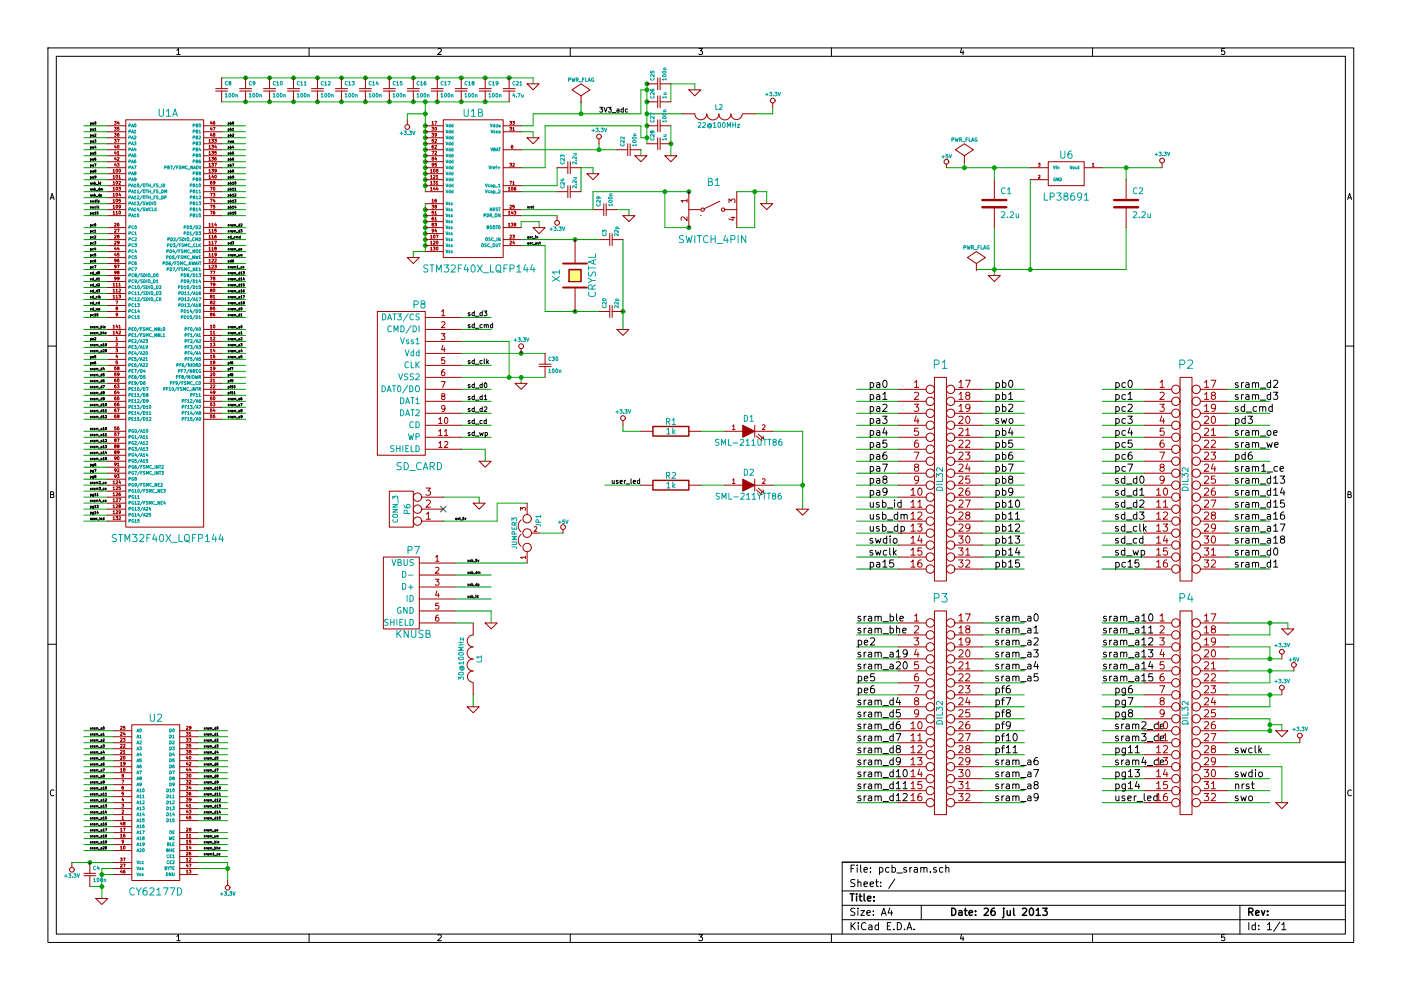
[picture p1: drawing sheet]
<svg xmlns="http://www.w3.org/2000/svg" width="297mm" height="210mm" viewBox="0 0 297 210" stroke-linecap="round" stroke-linejoin="round" font-family="sans-serif">
<g fill="none" stroke="#000" stroke-width=".21">
<path d="M10.2 10.2h276.8v189.6h-276.8zM11.9 11.9h273.3v186.1h-273.3zM37.5 10.7l.3-.4v1.3M37.5 11.6h.7M65.5 10.2v1.7M92.9 10.4l.4-.1 .3 .4-.8 .9h.8M120.9 10.2v1.7M148.2 10.3h.7l-.4 .5 .4 .1v.5l-.2 .2-.5-.2M176.3 10.2v1.7M203.9 10.2l-.3 1h.8M204.2 10.7v.9M231.6 10.2v1.7"/>
<path d="M259.6 10.3h-.6v.6l.2-.1 .4 .1v.5l-.1 .2-.5-.2M10.6 42.3l.4-1.3 .5 1.3M10.8 41.9h.6M285.7 42.3l.4-1.3 .5 1.3M285.9 41.9h.5M10.2 73.4h1.7M285.2 73.4h1.8M10.7 104.9l.6-.1v-.4l-.6-.2v1.3h.5l.2-.4-.2-.2M285.8 104.9l.5-.1 .1-.4-.6-.2v1.3h.5l.2-.4-.3-.2M10.2 136.6h1.7M285.2 136.6h1.8M11.4 167.6a.55 .55 0 0 0-.7 .1 .55 .55 0 0 0 0 .7l.4 .3 .3-.1"/>
<path d="M286.5 167.6a.55 .55 0 0 0-.7 .1 .55 .55 0 0 0 0 .7l.4 .3 .3-.1M37.5 198.6l.3-.4v1.2M37.5 199.4h.7M65.5 198v1.8M92.9 198.3l.4-.1 .3 .4-.8 .8h.8M120.9 198v1.8M148.2 198.2h.7l-.4 .5 .4 .1v.5l-.2 .1-.5-.1M176.3 198v1.8M178.6 188.9h106.6M178.6 195h106.6M178.6 191.9h106.6M180.4 195.6v1.5"/>
<path d="M180.4 184.2h.5M180.7 196.3l.6 .8M181.2 183.4h-.8v1.5M181.3 192.6h-.6l-.3 .3 .1 .3 .7 .3v.5l-.3 .1-.5-.1M181.3 186.5h-.6l-.3 .3 .1 .3 .7 .3v.5l-.3 .1-.5-.1M181.3 195.6l-.9 .9M181.7 183.4v.2M181.7 183.9v1M181.9 192.6v.1M181.9 187.1l.1-.1a.36 .36 0 0 1 .5 .2v.8M181.9 186.5v1.5M181.9 193.1v1"/>
<path d="M182 195.6v.2M182 196.1v1M182.5 183.4v1.3l.2 .2M182.5 193.1h.8l-.8 1h.8M183.2 184.4l.7-.1-.1-.3-.4-.1-.2 .3 .1 .7h.5M183.2 187.5l.7-.1-.1-.4h-.4l-.2 .2 .1 .7h.5M183.6 195.8a.72 .72 0 0 0-1 .5 .72 .72 0 0 0 .7 .8l.3-.1M183.8 193.6l.7-.2v-.3h-.5l-.2 .2 .1 .7h.6M184.2 196.2h.6l.1 .9M184.5 187.5l.7-.1-.1-.4h-.4l-.2 .2 .1 .7h.5M184.6 184.8v.1M184.6 184v.2"/>
<path d="M184.9 196.5l-.7 .1a.3 .3 0 0 0 .2 .5h.5M185.2 194v.1M185.2 193.1v.2M185.6 187h.6M185.9 186.5v1.3l.3 .2M186.3 196.2l-.5-.1-.3 .3 .1 .6 .2 .1h.5M186.3 195.6v1.5M186.5 184l.4-.1 .3 .3-.1 .6-.2 .1h-.4M186.5 183.9v1.5M186.7 187.9v.1M186.7 187v.2M186.9 194.1l.5-1.5 .5 1.5"/>
<path d="M187 193.6h.7M188.1 196.3h.5M188.5 184l-.4-.1-.3 .3v.6l.3 .1h.4M188.7 192.5l-.4 1.1h1M188.9 195.6h-.8v1.5h.8M189 193.1v1M189.1 184l.5-.1 .3 .3-.1 .6-.2 .1h-.5M189.1 183.4v1.5M189.5 197v.1M189.7 186.4l-1.3 2M190.1 185.1h1.2M190.2 195.6a.77 .77 0 0 1 .9 .8 .77 .77 0 0 1-.9 .7z"/>
<path d="M191.8 197v.1M192.2 184l-.4-.1-.2 .3 .1 .2 .5 .1v.4h-.6M192.3 197.1l.5-1.5 .5 1.5M192.4 196.7h.8M192.9 183.9v1M193.3 183.9l-.4 .3M193.8 197v.1M193.9 184h.5l.1 .9M194.5 184.3l-.6 .1a.3 .3 0 0 0 .1 .5h.5M195.2 184.1l.1-.1a.36 .36 0 0 1 .6 .2v.7M195.2 183.9v1M195.3 191.9v3.1"/>
<path d="M195.9 184.2a.35 .35 0 0 1 .3-.3 .35 .35 0 0 1 .3 .3v.7M197.3 184.8v.1M198.5 184l-.4-.1-.2 .3 .1 .2 .5 .1v.4h-.6M199.9 184l-.4-.1-.3 .3v.6l.3 .1h.4M200.5 184.1l.1-.1a.36 .36 0 0 1 .6 .2v.7M200.5 183.4v1.5M203.9 198.1l-.3 .9h.8M204.2 198.6v.8M231.6 198v1.8M259.6 198.2h-.6v.6l.2-.1 .4 .1v.5l-.1 .1-.5-.1M262.9 191.9v6.1M264.8 195.6v1.5"/>
<path d="M266.2 196.2l-.5-.1-.3 .3 .1 .6 .2 .1h.5M266.2 195.6v1.5M266.9 197v.1M266.9 196.2v.1M268.7 196l.5-.4v1.5M268.7 197.1h.9M271.3 195.5l-1.3 2M271.8 196l.4-.4v1.5M271.8 197.1h.8M285.2 182.8h-106.6v15.2"/>
</g>
<g fill="none" stroke="#000" stroke-width=".3">
<path d="M180.2 189.5h.9M180.7 189.5v1.5M181.6 189.5v.2M181.6 190v1M182.1 190h.6M182.3 189.5v1.3l.4 .2M183.2 189.5v1.3l.2 .2M183.9 190.5l.8-.1-.1-.3-.4-.1-.3 .2 .1 .8h.6M185.3 190.9v.1M185.3 190.1v.1M201.8 192.6a.77 .77 0 0 1 .9 .7 .77 .77 0 0 1-.9 .8zM203.3 193.1h.6l.1 1"/>
<path d="M204 193.4l-.7 .2a.3 .3 0 0 0 .2 .5l.5-.1M204.5 193.1h.6M204.7 192.6v1.3l.4 .2M205.5 193.6l.7-.2-.1-.3h-.4l-.2 .2v.7h.6M206.8 194v.1M206.8 193.1v.2M208.7 192.7l.5-.1 .4 .4-1 1.1h1M210.8 192.6h-.4a.99 .99 0 0 0 0 1.5l.5-.1 .1-.6-.3-.3-.4 .1-.2 .2M212.8 193.1v1.3l-.3 .2M212.8 192.6v.1M213.5 193.1l.1 .9 .4 .1 .2-.1M214.2 193.1v1"/>
<path d="M214.9 192.6v1.3l.2 .2M216.8 192.7l.6-.1 .3 .4-1 1.1h1M218.4 192.7l.2-.1a.81 .81 0 0 1 .5 .7 .81 .81 0 0 1-.5 .8l-.2-.1-.2-.5zM219.7 193l.4-.4v1.5M219.7 194.1h.9M221.1 192.6h.9l-.5 .5 .4 .2v.7l-.2 .1-.6-.1M264.8 193.4l.7-.1 .2-.2-.1-.4-.2-.1h-.6v1.5M265.2 193.4l.5 .7M266.2 193.6l.8-.2-.1-.3h-.5l-.2 .2 .1 .7h.6M267.5 193.1l.3 1 .4-1M268.8 194v.1M268.8 193.1v.2"/>
</g>
<path d="M101.6 97.8h2.5l-1.2 1.3z" fill="none" stroke="#a00000" stroke-width=".21"/>
<path d="M146.1 40.6h-20.4v3.9M156.2 40.6h6.4v2.6M97.8 74.9h17.8M97.8 95.3h5.1v2.5M110.5 80v1.3M132.1 90.2v1.2h3.8M148.6 91.4h5.1M163.8 91.4h6.4v16.6M94 105.4h7.6v1.3M260.4 170.2h8.8" fill="none" stroke="#00a000" stroke-width=".21"/>
<circle cx="137.2" cy="24.1" r=".41" fill="#00a000"/>
<g fill="none" stroke="#00a000" stroke-width=".21">
<path d="M137.2 24.1h7.6"/>
<circle cx="137.2" cy="24.1" r=".41"/>
</g>
<circle cx="137.2" cy="29.2" r=".41" fill="#00a000"/>
<g fill="none" stroke="#00a000" stroke-width=".21">
<path d="M137.2 29.2h-1.3v-2.5h-20.3v8.9h-5.1M160 24.1h3.8"/>
<circle cx="137.2" cy="29.2" r=".41"/>
</g>
<circle cx="137.2" cy="21.6" r=".41" fill="#00a000"/>
<g fill="none" stroke="#00a000" stroke-width=".21">
<path d="M137.2 17.8v12.7M142.2 17.8v3.8M130.8 44.5h2.6v1.2"/>
<circle cx="137.2" cy="21.6" r=".41"/>
</g>
<circle cx="137.2" cy="17.8" r=".41" fill="#00a000"/>
<circle cx="137.2" cy="17.8" r=".41" fill="none" stroke="#00a000" stroke-width=".21"/>
<circle cx="127" cy="31.8" r=".41" fill="#00a000"/>
<g fill="none" stroke="#00a000" stroke-width=".21">
<path d="M110.5 31.8h20.3M118.1 35.6v3.8h-7.6M123.2 35.6h2.5v1.2M127 30.5v1.3M110.5 45.7h7.6M269.2 132.1v2.5M269.2 137.2v2.5M269.2 142.2v2.6M269.2 152.4v2.5M260.4 162.6h11.4v7.6"/>
<circle cx="127" cy="31.8" r=".41"/>
</g>
<circle cx="121.9" cy="66" r=".41" fill="#00a000"/>
<g fill="none" stroke="#00a000" stroke-width=".21">
<path d="M115.6 66h11.4"/>
<circle cx="121.9" cy="66" r=".41"/>
</g>
<circle cx="238.8" cy="35.6" r=".41" fill="#00a000"/>
<g fill="none" stroke="#00a000" stroke-width=".21">
<path d="M238.8 35.6v2.5"/>
<circle cx="238.8" cy="35.6" r=".41"/>
</g>
<circle cx="210.8" cy="57.2" r=".41" fill="#00a000"/>
<g fill="none" stroke="#00a000" stroke-width=".21">
<path d="M210.8 48.3v10.1"/>
<circle cx="210.8" cy="57.2" r=".41"/>
</g>
<circle cx="269.2" cy="142.2" r=".41" fill="#00a000"/>
<g fill="none" stroke="#00a000" stroke-width=".21">
<path d="M260.4 137.2h8.8M260.4 144.8h8.8M269.2 147.3v2.6"/>
<circle cx="269.2" cy="142.2" r=".41"/>
</g>
<circle cx="269.2" cy="153.7" r=".41" fill="#00a000"/>
<g fill="none" stroke="#00a000" stroke-width=".21">
<path d="M17.8 52.1h5.1M17.8 57.2h5.1M17.8 55.9h5.1M17.8 54.6h5.1M17.8 53.3h5.1M17.8 50.8h5.1M17.8 49.5h5.1M17.8 48.3h5.1M17.8 58.4h5.1M47 52.1h5.1M47 50.8h5.1M17.8 72.4h5.1"/>
<path d="M17.8 63.5h5.1M17.8 61h5.1M47 78.7h5.1M47 77.5h5.1M17.8 99.1h5.1M47 82.6h5.1M47 83.8h5.1M47 81.3h5.1M47 80h5.1M208.3 97.8h8.9M208.3 95.3h8.9M208.3 92.7h8.9"/>
<path d="M208.3 90.2h8.9M208.3 87.6h8.9M208.3 85.1h8.9M208.3 82.6h8.9M233.7 97.8h8.9M233.7 95.3h8.9M233.7 92.7h8.9M233.7 90.2h8.9M233.7 87.6h8.9M233.7 85.1h8.9M233.7 82.6h8.9M17.8 110.5h5.1"/>
<path d="M17.8 108h5.1M17.8 100.3h5.1M17.8 109.2h5.1M17.8 101.6h5.1M96.5 119.4h15.3M208.3 118.1h8.9M208.3 115.6h8.9M208.3 113h8.9M208.3 110.5h8.9M208.3 108h8.9M208.3 105.4h8.9M208.3 102.9h8.9"/>
<path d="M208.3 100.3h8.9M233.7 118.1h8.9M233.7 115.6h8.9M233.7 113h8.9M233.7 110.5h8.9M233.7 108h8.9M233.7 105.4h8.9M233.7 102.9h8.9M233.7 100.3h8.9M96.5 127h7.6M96.5 124.5h7.6M96.5 121.9h7.6"/>
<path d="M208.3 120.7h8.9M233.7 120.7h8.9M100.3 147.3v2.6M269.2 153.7h2.6"/>
<circle cx="269.2" cy="153.7" r=".41"/>
</g>
<circle cx="92.7" cy="21.6" r=".41" fill="#00a000"/>
<circle cx="92.7" cy="21.6" r=".41" fill="none" stroke="#00a000" stroke-width=".21"/>
<circle cx="90.2" cy="21.6" r=".41" fill="#00a000"/>
<circle cx="90.2" cy="21.6" r=".41" fill="none" stroke="#00a000" stroke-width=".21"/>
<circle cx="97.8" cy="16.5" r=".41" fill="#00a000"/>
<circle cx="97.8" cy="16.5" r=".41" fill="none" stroke="#00a000" stroke-width=".21"/>
<circle cx="87.6" cy="16.5" r=".41" fill="#00a000"/>
<circle cx="87.6" cy="16.5" r=".41" fill="none" stroke="#00a000" stroke-width=".21"/>
<circle cx="77.5" cy="16.5" r=".41" fill="#00a000"/>
<circle cx="77.5" cy="16.5" r=".41" fill="none" stroke="#00a000" stroke-width=".21"/>
<circle cx="67.3" cy="16.5" r=".41" fill="#00a000"/>
<circle cx="67.3" cy="16.5" r=".41" fill="none" stroke="#00a000" stroke-width=".21"/>
<circle cx="57.1" cy="16.5" r=".41" fill="#00a000"/>
<circle cx="57.1" cy="16.5" r=".41" fill="none" stroke="#00a000" stroke-width=".21"/>
<circle cx="57.1" cy="21.6" r=".41" fill="#00a000"/>
<circle cx="57.1" cy="21.6" r=".41" fill="none" stroke="#00a000" stroke-width=".21"/>
<circle cx="67.3" cy="21.6" r=".41" fill="#00a000"/>
<circle cx="67.3" cy="21.6" r=".41" fill="none" stroke="#00a000" stroke-width=".21"/>
<circle cx="77.5" cy="21.6" r=".41" fill="#00a000"/>
<circle cx="77.5" cy="21.6" r=".41" fill="none" stroke="#00a000" stroke-width=".21"/>
<circle cx="87.6" cy="21.6" r=".41" fill="#00a000"/>
<circle cx="87.6" cy="21.6" r=".41" fill="none" stroke="#00a000" stroke-width=".21"/>
<circle cx="90.2" cy="27.9" r=".41" fill="#00a000"/>
<circle cx="90.2" cy="27.9" r=".41" fill="none" stroke="#00a000" stroke-width=".21"/>
<circle cx="90.2" cy="30.5" r=".41" fill="#00a000"/>
<circle cx="90.2" cy="30.5" r=".41" fill="none" stroke="#00a000" stroke-width=".21"/>
<circle cx="90.2" cy="33" r=".41" fill="#00a000"/>
<circle cx="90.2" cy="33" r=".41" fill="none" stroke="#00a000" stroke-width=".21"/>
<circle cx="90.2" cy="35.6" r=".41" fill="#00a000"/>
<circle cx="90.2" cy="35.6" r=".41" fill="none" stroke="#00a000" stroke-width=".21"/>
<circle cx="90.2" cy="38.1" r=".41" fill="#00a000"/>
<circle cx="90.2" cy="38.1" r=".41" fill="none" stroke="#00a000" stroke-width=".21"/>
<circle cx="90.2" cy="52.1" r=".41" fill="#00a000"/>
<g fill="none" stroke="#00a000" stroke-width=".21">
<path d="M90.2 43.2v10.1"/>
<circle cx="90.2" cy="52.1" r=".41"/>
</g>
<circle cx="90.2" cy="49.5" r=".41" fill="#00a000"/>
<circle cx="90.2" cy="49.5" r=".41" fill="none" stroke="#00a000" stroke-width=".21"/>
<circle cx="90.2" cy="47" r=".41" fill="#00a000"/>
<circle cx="90.2" cy="47" r=".41" fill="none" stroke="#00a000" stroke-width=".21"/>
<circle cx="90.2" cy="44.5" r=".41" fill="#00a000"/>
<circle cx="90.2" cy="44.5" r=".41" fill="none" stroke="#00a000" stroke-width=".21"/>
<circle cx="21.6" cy="188" r=".41" fill="#00a000"/>
<g fill="none" stroke="#00a000" stroke-width=".21">
<path d="M17.8 106.7h5.1M17.8 102.9h5.1M19.1 188h2.5"/>
<circle cx="21.6" cy="188" r=".41"/>
</g>
<circle cx="48.3" cy="184.2" r=".41" fill="#00a000"/>
<g fill="none" stroke="#00a000" stroke-width=".21">
<path d="M48.3 182.9v3.8"/>
<circle cx="48.3" cy="184.2" r=".41"/>
</g>
<circle cx="21.6" cy="185.4" r=".41" fill="#00a000"/>
<g fill="none" stroke="#00a000" stroke-width=".21">
<path d="M200.7 35.6h17.7M210.8 35.6v2.5M233.7 35.6h12.7M21.6 185.4h2.5"/>
<circle cx="21.6" cy="185.4" r=".41"/>
</g>
<circle cx="210.8" cy="35.6" r=".41" fill="#00a000"/>
<g fill="none" stroke="#00a000" stroke-width=".21">
<path d="M204.5 34.3v1.3M47 59.7h5.1M47 58.4h5.1M47 53.3h5.1M47 57.2h5.1M47 54.6h5.1M47 48.3h5.1M47 49.5h5.1M17.8 71.1h5.1M17.8 69.9h5.1M17.8 73.7h5.1M17.8 74.9h5.1"/>
<path d="M17.8 78.7h5.1M47 67.3h5.1M47 66h5.1M47 64.8h5.1M47 63.5h5.1M47 62.2h5.1M47 61h5.1M47 71.1h5.1M47 69.9h5.1M47 72.4h5.1M47 73.7h5.1M47 74.9h5.1"/>
<path d="M47 76.2h5.1M17.8 88.9h5.1M17.8 87.6h5.1M17.8 86.4h5.1M17.8 85.1h5.1M17.8 80h5.1M17.8 81.3h5.1M17.8 82.6h5.1M17.8 83.8h5.1M17.8 91.4h5.1M17.8 92.7h5.1M17.8 94h5.1"/>
<path d="M17.8 95.3h5.1M17.8 96.5h5.1M17.8 97.8h5.1M47 88.9h5.1M47 87.6h5.1M47 86.4h5.1M47 85.1h5.1M17.8 158.8h6.3M17.8 157.5h6.3M17.8 156.2h6.3M17.8 154.9h6.3M41.9 158.8h6.4"/>
<path d="M41.9 157.5h6.4M41.9 156.2h6.4M41.9 154.9h6.4M17.8 179.1h6.3M17.8 177.8h6.3M17.8 176.5h6.3M17.8 174h6.3M17.8 172.7h6.3M17.8 171.5h6.3M17.8 170.2h6.3M17.8 168.9h6.3M17.8 167.6h6.3"/>
<path d="M17.8 166.4h6.3M17.8 165.1h6.3M17.8 163.8h6.3M17.8 162.6h6.3M17.8 161.3h6.3M17.8 160h6.3M17.8 175.3h6.3M41.9 179.1h6.4M41.9 177.8h6.4M41.9 176.5h6.4M41.9 174h6.4M41.9 172.7h6.4"/>
<path d="M41.9 171.5h6.4M41.9 170.2h6.4M41.9 168.9h6.4M41.9 167.6h6.4M41.9 166.4h6.4M41.9 165.1h6.4M41.9 163.8h6.4M41.9 162.6h6.4M41.9 161.3h6.4M41.9 160h6.4M17.8 180.3h6.3M24.1 184.2h-2.5v6.3"/>
<path d="M41.9 182.9h6.4M41.9 184.2h6.4M41.9 181.6h6.4M41.9 180.3h6.4"/>
<circle cx="210.8" cy="35.6" r=".41"/>
</g>
<circle cx="204.5" cy="35.6" r=".41" fill="#00a000"/>
<g fill="none" stroke="#00a000" stroke-width=".21">
<path d="M17.8 104.1h5.1"/>
<circle cx="204.5" cy="35.6" r=".41"/>
</g>
<circle cx="19" cy="182.9" r=".41" fill="#00a000"/>
<g fill="none" stroke="#00a000" stroke-width=".21">
<path d="M15.2 182.9h8.9"/>
<circle cx="19" cy="182.9" r=".41"/>
</g>
<circle cx="90.2" cy="45.7" r=".41" fill="#00a000"/>
<circle cx="90.2" cy="45.7" r=".41" fill="none" stroke="#00a000" stroke-width=".21"/>
<circle cx="90.2" cy="48.3" r=".41" fill="#00a000"/>
<circle cx="90.2" cy="48.3" r=".41" fill="none" stroke="#00a000" stroke-width=".21"/>
<circle cx="90.2" cy="50.8" r=".41" fill="#00a000"/>
<g fill="none" stroke="#00a000" stroke-width=".21">
<path d="M90.2 53.3h-2.6v1.3"/>
<circle cx="90.2" cy="50.8" r=".41"/>
</g>
<circle cx="90.2" cy="39.4" r=".41" fill="#00a000"/>
<circle cx="90.2" cy="39.4" r=".41" fill="none" stroke="#00a000" stroke-width=".21"/>
<circle cx="90.2" cy="36.8" r=".41" fill="#00a000"/>
<circle cx="90.2" cy="36.8" r=".41" fill="none" stroke="#00a000" stroke-width=".21"/>
<circle cx="90.2" cy="34.3" r=".41" fill="#00a000"/>
<circle cx="90.2" cy="34.3" r=".41" fill="none" stroke="#00a000" stroke-width=".21"/>
<circle cx="90.2" cy="31.8" r=".41" fill="#00a000"/>
<circle cx="90.2" cy="31.8" r=".41" fill="none" stroke="#00a000" stroke-width=".21"/>
<circle cx="90.2" cy="29.2" r=".41" fill="#00a000"/>
<g fill="none" stroke="#00a000" stroke-width=".21">
<path d="M90.2 21.6v19"/>
<circle cx="90.2" cy="29.2" r=".41"/>
</g>
<circle cx="90.2" cy="26.7" r=".41" fill="#00a000"/>
<circle cx="90.2" cy="26.7" r=".41" fill="none" stroke="#00a000" stroke-width=".21"/>
<circle cx="82.5" cy="21.6" r=".41" fill="#00a000"/>
<circle cx="82.5" cy="21.6" r=".41" fill="none" stroke="#00a000" stroke-width=".21"/>
<circle cx="72.4" cy="21.6" r=".41" fill="#00a000"/>
<circle cx="72.4" cy="21.6" r=".41" fill="none" stroke="#00a000" stroke-width=".21"/>
<circle cx="62.2" cy="21.6" r=".41" fill="#00a000"/>
<circle cx="62.2" cy="21.6" r=".41" fill="none" stroke="#00a000" stroke-width=".21"/>
<circle cx="52.1" cy="21.6" r=".41" fill="#00a000"/>
<circle cx="52.1" cy="21.6" r=".41" fill="none" stroke="#00a000" stroke-width=".21"/>
<circle cx="52.1" cy="16.5" r=".41" fill="#00a000"/>
<circle cx="52.1" cy="16.5" r=".41" fill="none" stroke="#00a000" stroke-width=".21"/>
<circle cx="62.2" cy="16.5" r=".41" fill="#00a000"/>
<circle cx="62.2" cy="16.5" r=".41" fill="none" stroke="#00a000" stroke-width=".21"/>
<circle cx="72.4" cy="16.5" r=".41" fill="#00a000"/>
<circle cx="72.4" cy="16.5" r=".41" fill="none" stroke="#00a000" stroke-width=".21"/>
<circle cx="82.5" cy="16.5" r=".41" fill="#00a000"/>
<circle cx="82.5" cy="16.5" r=".41" fill="none" stroke="#00a000" stroke-width=".21"/>
<circle cx="92.7" cy="16.5" r=".41" fill="#00a000"/>
<g fill="none" stroke="#00a000" stroke-width=".21">
<path d="M47 16.5h66v1.3"/>
<circle cx="92.7" cy="16.5" r=".41"/>
</g>
<circle cx="102.9" cy="16.5" r=".41" fill="#00a000"/>
<circle cx="102.9" cy="16.5" r=".41" fill="none" stroke="#00a000" stroke-width=".21"/>
<circle cx="97.8" cy="21.6" r=".41" fill="#00a000"/>
<g fill="none" stroke="#00a000" stroke-width=".21">
<path d="M86.4 24.1h3.8"/>
<circle cx="97.8" cy="21.6" r=".41"/>
</g>
<circle cx="90.2" cy="24.1" r=".41" fill="#00a000"/>
<g fill="none" stroke="#00a000" stroke-width=".21">
<path d="M17.8 26.7h5.1M17.8 27.9h5.1M17.8 29.2h5.1M17.8 30.5h5.1M17.8 31.8h5.1M17.8 33h5.1M17.8 34.3h5.1M17.8 35.6h5.1M17.8 36.8h5.1M17.8 38.1h5.1M17.8 39.4h5.1M47 26.7h5.1"/>
<path d="M47 27.9h5.1M47 29.2h5.1M47 30.5h5.1M47 31.8h5.1M47 33h5.1M47 34.3h5.1M47 35.6h5.1M47 36.8h5.1M47 38.1h5.1M47 39.4h5.1M86.4 24.1v1.3M17.8 59.7h5.1"/>
<path d="M17.8 40.6h5.1M17.8 41.9h5.1M17.8 43.2h5.1M17.8 44.5h5.1M17.8 45.7h5.1M47 40.6h5.1M47 41.9h5.1M47 43.2h5.1M47 44.5h5.1M47 45.7h5.1M47 55.9h5.1M17.8 62.2h5.1"/>
<path d="M17.8 64.8h5.1M17.8 66h5.1M17.8 67.3h5.1M17.8 76.2h5.1M17.8 77.5h5.1M181.6 82.6h8.9M181.6 85.1h8.9M181.6 87.6h8.9M181.6 90.2h8.9M181.6 92.7h8.9M181.6 95.3h8.9M181.6 97.8h8.9"/>
<path d="M260.4 82.6h8.8M260.4 85.1h8.8M260.4 87.6h8.8M260.4 90.2h8.8M260.4 92.7h8.8M260.4 95.3h8.8M260.4 97.8h8.8M17.8 105.4h5.1M114.3 113h5.1M181.6 100.3h8.9M181.6 102.9h8.9M181.6 105.4h8.9"/>
<path d="M181.6 108h8.9M181.6 110.5h8.9M181.6 113h8.9M181.6 115.6h8.9M181.6 118.1h8.9M260.4 100.3h8.8M260.4 102.9h8.8M260.4 105.4h8.8M260.4 108h8.8M260.4 110.5h8.8M260.4 113h8.8M260.4 115.6h8.8"/>
<path d="M260.4 118.1h8.8M96.5 132.1h3.8M96.5 129.5h7.6v2.6M181.6 120.7h8.9M181.6 139.7h8.9M181.6 137.2h8.9M181.6 134.6h8.9M181.6 132.1h8.9M208.3 139.7h8.9M208.3 137.2h8.9M208.3 134.6h8.9M208.3 132.1h8.9"/>
<path d="M233.7 139.7h8.9M233.7 137.2h8.9M233.7 134.6h8.9M233.7 132.1h8.9M260.4 120.7h8.8M260.4 134.6h8.8M181.6 157.5h8.9M181.6 154.9h8.9M181.6 152.4h8.9M181.6 149.9h8.9M181.6 147.3h8.9M181.6 144.8h8.9"/>
<path d="M181.6 142.2h8.9M208.3 157.5h8.9M208.3 154.9h8.9M208.3 152.4h8.9M208.3 149.9h8.9M208.3 147.3h8.9M208.3 144.8h8.9M208.3 142.2h8.9M233.7 157.5h8.9M233.7 154.9h8.9M233.7 152.4h8.9M233.7 149.9h8.9"/>
<path d="M233.7 147.3h8.9M233.7 144.8h8.9M233.7 142.2h8.9M260.4 157.5h15.2M260.4 154.9h8.8M260.4 152.4h8.8M260.4 149.9h8.8M181.6 170.2h8.9M181.6 167.6h8.9M181.6 165.1h8.9M181.6 162.6h8.9M181.6 160h8.9"/>
<path d="M208.3 170.2h8.9M208.3 167.6h8.9M208.3 165.1h8.9M208.3 162.6h8.9M208.3 160h8.9M233.7 170.2h8.9M233.7 167.6h8.9M233.7 165.1h8.9M233.7 162.6h8.9M233.7 160h8.9M260.4 167.6h8.8"/>
<circle cx="90.2" cy="24.1" r=".41"/>
</g>
<circle cx="269.2" cy="139.7" r=".41" fill="#00a000"/>
<circle cx="269.2" cy="139.7" r=".41" fill="none" stroke="#00a000" stroke-width=".21"/>
<circle cx="269.2" cy="147.3" r=".41" fill="#00a000"/>
<g fill="none" stroke="#00a000" stroke-width=".21">
<path d="M260.4 139.7h11.4M260.4 147.3h11.4"/>
<circle cx="269.2" cy="147.3" r=".41"/>
</g>
<circle cx="269.2" cy="154.9" r=".41" fill="#00a000"/>
<g fill="none" stroke="#00a000" stroke-width=".21">
<path d="M218.4 38.1v19.1M238.8 48.3v8.9h-31.8"/>
<circle cx="269.2" cy="154.9" r=".41"/>
</g>
<circle cx="218.4" cy="57.2" r=".41" fill="#00a000"/>
<g fill="none" stroke="#00a000" stroke-width=".21">
<path d="M110.5 52.1h5.1v13.9M110.5 50.8h16.5"/>
<circle cx="218.4" cy="57.2" r=".41"/>
</g>
<circle cx="121.9" cy="50.8" r=".41" fill="#00a000"/>
<g fill="none" stroke="#00a000" stroke-width=".21">
<path d="M132.1 50.8v19.1"/>
<circle cx="121.9" cy="50.8" r=".41"/>
</g>
<circle cx="132.1" cy="66" r=".41" fill="#00a000"/>
<g fill="none" stroke="#00a000" stroke-width=".21">
<path d="M123.2 35.6v5M110.5 40.6h7.6M110.5 48.3v-1.3h3.8v1.3M260.4 132.1h12.7v1.3M260.4 165.1h8.8M260.4 160h8.8"/>
<circle cx="132.1" cy="66" r=".41"/>
</g>
<circle cx="269.2" cy="132.1" r=".41" fill="#00a000"/>
<g fill="none" stroke="#00a000" stroke-width=".21">
<path d="M47 21.6h61M110.5 27.9h2.5v1.3M260.4 142.2h13.9M271.8 153.7v1.2"/>
<circle cx="269.2" cy="132.1" r=".41"/>
</g>
<circle cx="102.9" cy="21.6" r=".41" fill="#00a000"/>
<circle cx="102.9" cy="21.6" r=".41" fill="none" stroke="#00a000" stroke-width=".21"/>
<circle cx="107.9" cy="16.5" r=".41" fill="#00a000"/>
<g fill="none" stroke="#00a000" stroke-width=".21">
<path d="M135.9 31.8v1.2M142.2 26.7v6.3"/>
<circle cx="107.9" cy="16.5" r=".41"/>
</g>
<circle cx="142.2" cy="30.5" r=".41" fill="#00a000"/>
<g fill="none" stroke="#00a000" stroke-width=".21">
<path d="M163.8 22.9v1.2"/>
<circle cx="142.2" cy="30.5" r=".41"/>
</g>
<circle cx="137.2" cy="26.7" r=".41" fill="#00a000"/>
<g fill="none" stroke="#00a000" stroke-width=".21">
<path d="M137.2 19.1h-1.3v5h-22.9v2.6h-2.5M142.2 17.8h5.1v1.3M110.5 44.5h15.2"/>
<circle cx="137.2" cy="26.7" r=".41"/>
</g>
<circle cx="137.2" cy="19.1" r=".41" fill="#00a000"/>
<g fill="none" stroke="#00a000" stroke-width=".21">
<path d="M123.2 21.6v2.5"/>
<circle cx="137.2" cy="19.1" r=".41"/>
</g>
<circle cx="123.2" cy="24.1" r=".41" fill="#00a000"/>
<g fill="none" stroke="#00a000" stroke-width=".21">
<path d="M97.8 67.3h6.3M97.8 69.9h6.3M97.8 77.5h6.3M97.8 82.6h6.3M97.8 85.1h6.3M97.8 87.6h6.3M97.8 90.2h6.3M97.8 92.7h6.3M97.8 80h17.8M111.8 106.7h-6.4v3.8h-11.4"/>
<circle cx="123.2" cy="24.1" r=".41"/>
</g>
<circle cx="110.5" cy="74.9" r=".41" fill="#00a000"/>
<circle cx="110.5" cy="74.9" r=".41" fill="none" stroke="#00a000" stroke-width=".21"/>
<circle cx="110.5" cy="80" r=".41" fill="#00a000"/>
<g fill="none" stroke="#00a000" stroke-width=".21">
<path d="M97.8 72.4h10.2v7.6"/>
<circle cx="110.5" cy="80" r=".41"/>
</g>
<circle cx="107.9" cy="80" r=".41" fill="#00a000"/>
<g fill="none" stroke="#00a000" stroke-width=".21">
<path d="M163.8 102.9h6.4"/>
<circle cx="107.9" cy="80" r=".41"/>
</g>
<circle cx="170.2" cy="102.9" r=".41" fill="#00a000"/>
<g fill="none" stroke="#00a000" stroke-width=".21">
<path d="M141 40.6v7.7M128.3 102.9h7.6M148.6 102.9h5.1"/>
<circle cx="170.2" cy="102.9" r=".41"/>
</g>
<circle cx="141" cy="40.6" r=".41" fill="#00a000"/>
<g fill="none" stroke="#00a000" stroke-width=".21">
<path d="M141 48.3h5.1"/>
<circle cx="141" cy="40.6" r=".41"/>
</g>
<circle cx="146" cy="40.6" r=".41" fill="#00a000"/>
<circle cx="146" cy="40.6" r=".41" fill="none" stroke="#00a000" stroke-width=".21"/>
<circle cx="146" cy="48.3" r=".41" fill="#00a000"/>
<g fill="none" stroke="#00a000" stroke-width=".21">
<path d="M160 40.6v7.7h-3.8"/>
<circle cx="146" cy="48.3" r=".41"/>
</g>
<circle cx="160" cy="40.6" r=".41" fill="#00a000"/>
<circle cx="160" cy="40.6" r=".41" fill="none" stroke="#00a000" stroke-width=".21"/>
<g fill="none" stroke="#a00000" stroke-width=".21">
<path d="M145.7 42.5h-1.3l.4 .4M145.7 46v.8l-.9-.8-.4 .2 .1 .5M145.7 42.2v.7M146.1 44.5h2.5M146.1 40.6v7.7M152.6 42.7l-3.3 1.6M153.7 44.5h2.5M154.6 43v-.8l.4 .4 .2-.4h.5l.1 .2-.1 .6M155 46.1h.8M155.4 45.9v.8l-.9-.3M156.2 40.6v7.7M161.3 43.2h2.5l-1.2 1.3z"/>
<path d="M132.1 89.2v1M135.9 91.4h2.5M146.1 91.4h2.5M135.9 102.9h2.5M146.1 102.9h2.5M160 101.6v2.5M168.9 108h2.6l-1.3 1.2zM99.1 149.9h2.5l-1.3 1.2z"/>
<circle cx="148.6" cy="45.7" r="0"/>
<circle cx="149" cy="44.5" r=".36"/>
<circle cx="153.3" cy="44.5" r=".36"/>
<circle cx="132.1" cy="88.6" r=".51"/>
</g>
<g fill="none" stroke="#00a0a0" stroke-width=".21">
<path d="M150.2 38.5h.7l.1-.3-.1-.3-.7-.1v1.5h.6l.2-.1 .1-.4-.4-.3M151.6 38.2l.5-.4v1.5M151.6 39.3h.9M144.9 50l-.6-.1-.3 .3 .2 .4 .7 .3v.4l-.3 .2-.6-.1M145.4 49.9l.4 1.6 .3-1.1 .3 1.1 .3-1.6M147.3 49.9v1.6M147.9 49.9h.8M148.3 49.9v1.6M150.1 50.1a.72 .72 0 0 0-1 .5 .72 .72 0 0 0 .7 .9l.3-.2M150.7 49.9v1.6M150.7 50.7h.9M151.6 49.9v1.6"/>
<path d="M152 51.6h1.2M153.8 49.9l-.4 1.1h1M154.2 50.4v1.1M155 50.7h.7l.2-.3-.1-.3-.3-.2h-.5v1.6M156.5 49.9v1.6M158.1 49.9v1.6l-.9-1.6v1.6M130.6 87.4h.5M130.9 87v.6M131.4 86.9h.5l-.3 .3 .3 .1-.1 .3h-.4M132.2 87.6h.1M132.5 86.9h.5l-.3 .3 .3 .1-.1 .3h-.4M133.2 86.9l.3 .7 .2-.7"/>
<path d="M141.3 89.4l.6-.1 .1-.5-.7-.1v1.3M141.4 91.1l.3-.3v1.2M141.4 92h.7M141.6 89.4l.4 .6M142.5 89.1l.4-.4v1.3M142.5 90h.7M142.6 90.8v1.2M142.8 91.5l.3 .5M143.1 91.2l-.5 .5M141.3 100.8h.6l.1-.5-.7-.1v1.2M141.4 102.6l.3-.4v1.3M141.4 103.5h.7"/>
<path d="M141.6 100.8l.4 .6M142.5 100.3l.5-.1 .2 .3-.8 .9h.8M142.6 102.2v1.3M142.8 103l.3 .5M143.1 102.6l-.5 .5"/>
</g>
<path d="M129.8 101.9v.6l.4-.1M130.2 101.9v.6M131 101.9l-.3 .1 .3 .2v.3h-.3M131.5 102.2l.5-.1-.1-.2-.4 .1v.5h.4M132.4 101.9v.6M132.7 101.9l-.3 .1M132.8 102.6h.7M133.8 101.5v.9l.1 .1M134.3 102.2l.4-.1v-.2l-.4 .1v.5h.4M135.6 101.9h-.4l-.1 .1 .1 .5h.4M135.6 101.5v1" fill="none" stroke="#000" stroke-width=".21"/>
<path d="M138.4 90.4h7.7v2.1h-7.7zM138.4 101.9h7.7v2h-7.7z" fill="none" stroke="#a00000" stroke-width=".3"/>
<path d="M157.5 101.6l2.5 1.3-2.5 1.2z" fill="#a00000"/>
<path d="M160 90.2v2.5M153.7 102.9h3.8M155.3 101.8l.3-.3v1M155.3 102.5h.6M157.5 101.6l2.5 1.3-2.5 1.2zM160 102.9h3.8M160.4 103.9l1.1 1-.1-.6M160.8 103.5l1.1 1-.1-.6M161.6 101.6l.4-.1 .2 .3-.6 .7h.6" fill="none" stroke="#a00000" stroke-width=".21"/>
<g fill="none" stroke="#00a0a0" stroke-width=".21">
<path d="M157.8 99.5a.64 .64 0 0 1 .7 .6 .64 .64 0 0 1-.7 .7zM159 99.6l.5-.1 .2 .4-.7 .9h.7M152.5 104.6h-.5l-.1 .1v.4l.6 .3v.2l-.2 .2h-.5M153.1 105.8v-1.2l.4 .9 .4-.9v1.2M154.5 104.6v1.2h.6M155.5 105.4h1M157.1 104.7l.5-.1 .2 .4-.8 .8h.8M158.3 105l.3-.4v1.2M158.3 105.8h.7M159.5 105l.4-.4v1.2M159.5 105.8h.7M160.6 104.6l.4 .6 .4-.6"/>
<path d="M161 105.2v.6M161.7 104.6h.7M162.1 104.6v1.2M162.7 104.6h.7M163 104.6v1.2M164 105.1l-.2-.1v-.3l.4-.1 .2 .1v.3l-.5 .2-.1 .2v.2l.2 .2h.2l.3-.2-.1-.4-.2-.1M165.6 104.6h-.3l-.3 .3v.7l.2 .2 .4-.1 .1-.4-.2-.2h-.3l-.2 .2"/>
</g>
<path d="M157.5 90.2l2.5 1.2-2.5 1.3z" fill="#a00000"/>
<g fill="none" stroke="#a00000" stroke-width=".21">
<path d="M106.7 19.3h2.5M106.7 18.8h2.5M108 16.5v2.3M108 19.3v2.3M137.2 17.8h2.2M139.4 16.5v2.6M140 16.5v2.6M140 17.8h2.2M146.1 19.1h2.5l-1.3 1.2zM111.8 29.2h2.5l-1.3 1.3zM118.1 35.6h2.3M120.4 34.3v2.5"/>
<path d="M120.4 39.4v2.5M120.9 34.3v2.5M120.9 39.4v2.5M120.9 35.6h2.3M123.2 21.6h.1M123.2 20.3l1.9-1.2-1.9-1.3-1.9 1.3 1.9 1.2v1.3M124.5 36.8h2.5l-1.3 1.3zM127 29.5v1M130.8 31.8h2.3M133.1 30.5v2.5M133.6 30.5v2.5M133.6 31.8h2.3"/>
<path d="M134.6 33h2.6l-1.3 1.3zM137.2 21.6h2.2M137.2 30.5h2.2M137.2 26.7h2.2M139.4 20.3v2.6M139.4 25.4v2.5M139.4 29.2v2.6M140 20.3v2.6M140 25.4v2.5M140 29.2v2.6M140 21.6h2.2M140 30.5h2.2"/>
<path d="M140 26.7h2.2M141 33h2.5l-1.3 1.3zM144.8 24.1h2.5M147.3 24.2a1.27 1.27 0 0 0 1.3 1.2 1.27 1.27 0 0 0 1.3-1.2 1.3 1.3 0 0 0 1.3 1.2 1.3 1.3 0 0 0 1.3-1.2M152.4 24.2a1.3 1.3 0 0 0 1.3 1.2 1.3 1.3 0 0 0 1.3-1.2M154.9 24.2a1.22 1.22 0 0 0 1.3 1.1 1.22 1.22 0 0 0 1.2-1.1M157.5 24.1h2.5M163.8 21.8v1.1M113 48.3h2.6l-1.3 1.2zM118.1 45.7v1M118.1 40.6h2.3M120.9 40.6h2.3"/>
<path d="M125.7 44.5h2.3M127 50.8h2.3M128 43.2v2.5M128.5 43.2v2.5M128.5 44.5h2.3M129.3 49.5v2.6M129.8 49.5v2.6M129.8 50.8h2.3M132.1 45.7h2.5l-1.2 1.3zM80 66h10.2v30.5h-10.2zM90.2 67.3h7.6M90.2 69.9h7.6"/>
<path d="M90.2 72.4h7.6M90.2 74.9h7.6M90.2 77.5h7.6M93.5 70.7h.8l-.4 .5 .4 .1v.6l-.2 .1-.6-.1M93.6 66l.4-.3v1.2M93.6 68.3l.5-.1 .2 .4-.8 .9h.8M93.6 66.9h.7M93.9 73.2l-.3 .9h.8M94.2 78.4h-.2l-.3 .3-.1 .7 .3 .2 .4-.1v-.4l-.2-.3h-.2l-.3 .3M94.2 73.7v.8M94.3 75.8h-.6l-.1 .6 .2-.1 .5 .1v.6l-.2 .1-.5-.1M110.5 73.9v1"/>
<path d="M114.3 77.7h2.5M114.3 77.2h2.5M115.6 74.9v2.3M115.6 77.7v2.3M127 66h2.3M129.3 64.8v2.5M129.8 64.8v2.5M129.8 66h2.3M130.8 69.9h2.6l-1.3 1.2zM90.2 80h7.6M90.2 82.6h7.6M90.2 85.1h7.6"/>
<path d="M90.2 87.6h7.6M90.2 90.2h7.6M90.2 92.7h7.6M90.2 95.3h7.6M93 88.9l.4-.4v1.3M93 91.4l.4-.3v1.2M93 94l.4-.4v1.3M93 89.8h.7M93 92.3h.7M93 94.9h.7M93.5 80.9h.9l-.5 1.3M93.9 84l-.2-.1v-.3l.4-.2 .2 .2v.3l-.6 .1-.1 .2v.3l.3 .2h.2l.2-.2v-.4l-.2-.1"/>
<path d="M94.2 91.4l.4-.3v1.2M94.2 93.7l.5-.1 .2 .4-.7 .9h.7M94.2 92.3h.7M94.3 86.5l-.2 .3-.4-.1v-.6l.4-.1 .2 .2v.7l-.2 .3h-.4M94.3 88.6l.2-.1a.67 .67 0 0 1 .5 .7 .67 .67 0 0 1-.5 .6l-.3-.5zM109.2 81.3h2.6l-1.3 1.3zM153.7 91.4h3.8M155.3 90.4l.3-.3v1M155.3 91.1h.6M157.5 90.2l2.5 1.2-2.5 1.3zM160 91.4h3.8M160.4 92.5l1.1 1-.1-.7"/>
<path d="M160.8 92.1l1.1 1-.1-.6M161.6 90.2l.4-.1 .2 .3-.6 .7h.6M100.3 106.7h2.6l-1.3 1.3zM270.5 154.9h2.6l-1.3 1.3zM271.8 146.3v1"/>
<circle cx="127" cy="29" r=".51"/>
<circle cx="163.8" cy="21.3" r=".51"/>
<circle cx="118.1" cy="47.2" r=".51"/>
<circle cx="110.5" cy="73.4" r=".51"/>
<circle cx="271.8" cy="145.8" r=".51"/>
</g>
<g fill="none" stroke="#00a0a0" stroke-width=".21">
<path d="M108.9 19.8l-.2 .5h.5M109.2 17.3a.33 .33 0 0 0-.5 .4 .33 .33 0 0 0 .5 .3M109.5 17.3h.3l.1 .2-.5 .5h.5M109.8 19.8h.5l-.3 .8M110.2 17.5l.2-.2v.7M110.2 18h.5M120.5 16.9l.5-.1v-.2l-.5-.1v.8M121.2 16.5l.2 .8 .2-.6 .1 .6 .2-.8M122.2 16.9l.4-.1v-.2l-.4-.1v.8M122.4 16.9l.2 .4M122.8 17.3h.5M123.5 16.9h.3"/>
<path d="M123.9 16.5h-.4v.8M124.2 16.5v.8h.3M124.7 17.3l.2-.8 .3 .8M124.8 17.1h.3M125.9 16.6a.34 .34 0 0 0-.5 .3 .34 .34 0 0 0 .5 .3v-.3h-.1M137.9 15.1v.4h.4v-.4h.2l.2 .1-.1 .3M137.9 18.9l.1 .3 .3 .1h.3l.1-.4h-.4l.1 .4M138 16.5a.33 .33 0 0 0 .3 .5 .33 .33 0 0 0 .3-.5M138.7 15.8v.5l-.5-.5-.3 .2 .1 .2M138.7 19.6v.5l-.5-.5-.3 .2 .1 .2M140.5 15.2a.38 .38 0 0 1 .5-.1 .38 .38 0 0 1 .2 .3h-.1a.4 .4 0 0 1-.6-.1zM140.5 15.9a.38 .38 0 0 1 .5-.1 .38 .38 0 0 1 .2 .4h-.1a.4 .4 0 0 1-.6-.2z"/>
<path d="M140.7 14.8h.5M140.7 19.7h.5M141.1 19.7l.1 .3h-.5M141.2 16.8h-.7l.2 .2M141.2 14.4l-.4 .1v.3M141.2 16.6v.4M162.6 19.7v.6M163.2 19.6h.5l-.3 .3 .3 .1-.1 .3-.4-.1M164.3 19.6h.4l-.2 .3 .2 .1v.3l-.4-.1M165 19.6l.2 .7 .3-.7M109.1 20.1v.5M109.5 20.5v.1"/>
<path d="M110.6 20.1v.4h.3M110.9 20.1v.5M118.9 33.3v-.5l.3 .3 .1-.3 .3 .1v.4M118.9 34.3a.33 .33 0 0 0 .4 .5 .33 .33 0 0 0 .3-.5M118.9 39.4a.33 .33 0 0 0 .4 .5 .33 .33 0 0 0 .3-.5M119.1 38h.5M119.4 37.9v.5l-.6-.2M119.6 33.6v.5l-.5-.5-.2 .1v.3M119.6 38.7v.4l-.5-.4-.2 .1v.3M121.7 32.6h.5M121.7 37.6h.5M122.1 34h.1"/>
<path d="M122.1 32.6v.2l-.4 .1M122.1 39.1h.1M122.1 37.6v.3l-.4 .1M122.2 34.3v.5l-.6-.5-.2 .2 .1 .2M122.2 33.2v.5l-.6-.5-.2 .2 .1 .3M122.2 39.4v.5l-.6-.5-.2 .1 .1 .3M122.2 38.3v.5l-.6-.5-.2 .2 .1 .2M125.5 27.7h.6M125.8 27.4v.5M126.3 27.2h.5l-.2 .3 .2 .1-.1 .3h-.4M127.2 27.9h.1M127.4 27.2h.5l-.2 .3 .2 .1-.1 .3h-.4"/>
<path d="M128.1 27.2l.3 .7 .3-.7M131.6 30.5a.33 .33 0 0 0 .4 .5 .33 .33 0 0 0 .3-.5M132.3 29.8v.5l-.5-.5-.2 .1v.3M132.3 29v.5l-.5-.5-.2 .2v.3M134.2 29.2v-.1a.38 .38 0 0 1 .4-.1 .38 .38 0 0 1 .2 .4 .4 .4 0 0 1-.7-.2zM134.2 29.9a.38 .38 0 0 1 .4-.1 .38 .38 0 0 1 .2 .3 .4 .4 0 0 1-.7-.1zM134.4 28.7h.5M134.9 30.8h-.8l.2 .2M134.9 28.4h-.5v.3M134.9 30.5v.5M138 20.3a.33 .33 0 0 0 .3 .5 .33 .33 0 0 0 .3-.5M138 29.2a.33 .33 0 0 0 .3 .5 .33 .33 0 0 0 .3-.5"/>
<path d="M138 25.4a.33 .33 0 0 0 .3 .5 .33 .33 0 0 0 .3-.5M138.3 27.9l.1-.1h.3l-.1 .4a.31 .31 0 0 1-.4-.4h-.2l-.1 .3 .2 .1 .2-.1M138.7 28.5v.5l-.5-.5-.3 .2 .1 .2M138.7 24.7v.5l-.5-.5-.3 .1 .1 .3M138.7 24.3l-.8-.4v.5M140.5 24.1a.38 .38 0 0 1 .5-.1 .38 .38 0 0 1 .2 .3h-.1a.4 .4 0 0 1-.6-.1zM140.5 24.8a.38 .38 0 0 1 .5-.1 .38 .38 0 0 1 .2 .3l-.1 .1a.4 .4 0 0 1-.6-.2zM140.7 28.6h.5M140.7 23.6h.5M141.1 28.6l.1 .3h-.5M141.2 20.6h-.7l.2 .2M141.2 29.5h-.7l.2 .2"/>
<path d="M141.2 25.7h-.7l.2 .2M141.2 23.3h-.4v.3M141.2 20.4v.4M141.2 25.5v.4M141.2 29.3v.4M148 26.1l.4-.1 .2 .3-.6 .7h.6M149 26.1l.4-.1 .2 .3-.7 .7h.7M150.6 26.5a.25 .25 0 0 0-.3 0 .25 .25 0 0 0 0 .3 .25 .25 0 0 0 .3 0M150.6 26.4l.1 .4a.44 .44 0 0 0-.3-.6 .44 .44 0 0 0-.4 .6l.4 .4 .4-.2M151.3 26.3l.2-.3v1M151.3 27h.5M151.8 22.2v1h.4"/>
<path d="M152.3 26h.2a.49 .49 0 0 1 .3 .5 .49 .49 0 0 1-.5 .4l-.1-.3zM152.5 22.3l.4-.1 .2 .3-.6 .7h.6M153.3 26h.1a.49 .49 0 0 1 .4 .5 .49 .49 0 0 1-.5 .4l-.1-.3zM154.2 27v-1l.3 .7 .4-.7v1M155.4 26v1M155.4 26.5h.5M155.9 26v1M156.3 26.3h.6l-.6 .7h.6M162.3 20h.6M164 20.2v.1M116.6 48.6h.5M116.9 48.3v.6"/>
<path d="M117.4 48.1h.5l-.2 .3 .2 .1-.1 .3h-.4M118.2 48.8v.1M118.5 48.1h.5l-.3 .3 .3 .1-.1 .3h-.4M119.2 48.1l.3 .8 .2-.8M126.6 43.2a.33 .33 0 0 0 .3 .5 .33 .33 0 0 0 .3-.5M126.8 41.7l.2 .2-.1 .2h-.3l-.1-.2a.47 .47 0 0 1 .8 .1v.1M127.3 42.5v.5l-.6-.5-.2 .1 .1 .3M127.8 49.3v-.5l.3 .2 .1-.2 .3 .1-.1 .4M127.8 49.5a.33 .33 0 0 0 .3 .5 .33 .33 0 0 0 .3-.5M129.1 42.6a.38 .38 0 0 1 .4-.1 .38 .38 0 0 1 .3 .3h-.1a.4 .4 0 0 1-.7-.1zM129.1 41.8a.38 .38 0 0 1 .4-.1 .38 .38 0 0 1 .3 .4h-.1a.4 .4 0 0 1-.7-.2zM129.3 41.4h.5"/>
<path d="M129.8 43.5h-.8l.3 .2M129.8 41.1h-.5l.1 .3M129.8 43.2v.5M130.6 48.5h.7M130.6 48.5v-.2l.1-.2 .3 .1v.3M131.1 49.6v.4l-.6-.4-.2 .1 .1 .3M131.1 48.8v.5l-.6-.5-.2 .2 .1 .3M81.1 66.5a.64 .64 0 0 1 .7 .7 .64 .64 0 0 1-.7 .6zM82.2 67.8l.4-1.3 .4 1.3M82.3 67.5h.6M83 69.2a.55 .55 0 0 0-.8 .1 .55 .55 0 0 0 .1 .8l.3 .3 .4-.2M83.3 66.5h.7"/>
<path d="M83.5 70.4v-1.3l.5 .9 .4-.9v1.3M83.6 66.5v1.3M84.3 66.5h.8l-.4 .5 .3 .2v.5l-.1 .1-.6-.1M84.5 79.2l.4 1.3 .5-1.3M84.9 71.6l.4 1.3 .5-1.3M85 69.1a.64 .64 0 0 1 .7 .6 .64 .64 0 0 1-.7 .7zM85.9 74.2l.4 1.2 .4-1.2M86.5 79.3l-.5-.1-.2 .2 .1 .4 .5 .2 .1 .3-.3 .2h-.4M86.6 66.5l-1.1 1.6M86.6 76.8a.55 .55 0 0 0-.7 .1 .55 .55 0 0 0 0 .8l.4 .3 .3-.1M86.6 72.1h-.3l-.1 .1v.2l.4 .1v.3h-.4M87.2 76.7v1.3h.6"/>
<path d="M87.2 69l-1.1 1.7M87.6 69.1a.64 .64 0 0 1 .7 .6 .64 .64 0 0 1-.7 .7zM87.7 72.1h-.3l-.2 .1v.2l.5 .1v.3h-.5M87.7 66.7a.55 .55 0 0 0-.8 .1 .55 .55 0 0 0 .1 .7l.3 .3 .4-.1M87.7 79.3l-.5-.1-.2 .2 .1 .4 .5 .2 .1 .3-.2 .2h-.5M87.7 74.7l-.3-.1-.3 .2 .1 .6h.5M87.7 74.2v1.2M87.8 64.6l.7-.1 .2-.2-.1-.4-.2-.1h-.6v1.5M88.2 72l.3-.4v1.3M88.2 79.4l.5-.2 .2 .4-.8 .9h.8M88.2 72.9h.7M88.2 76.7v1.3"/>
<path d="M88.4 77.3l.5 .7M88.8 74.7l-.3-.1-.2 .2 .1 .6h.4M88.8 69.1v1.3M88.8 74.2v1.2M88.9 66.6l-.5-.1-.2 .2 .1 .4 .5 .2 .1 .3-.2 .2h-.5M88.9 76.7l-.7 .7M89.5 64.4l-.3-.2 .1-.3 .2-.1 .5 .1 .1 .2-.1 .2-.6 .2-.2 .2 .1 .5 .2 .1h.3l.3-.3v-.3l-.3-.3M109 72.1h.6M109.3 71.8v.6M109.8 71.6h.5l-.2 .3 .2 .2-.1 .3-.4-.1M110.6 72.3v.1M110.9 71.6h.5l-.2 .3 .2 .2-.1 .3-.4-.1"/>
<path d="M111.6 71.6l.3 .8 .2-.8M116.4 78.5l.2-.3v.8M116.4 79h.4M116.8 75.8a.33 .33 0 0 0-.4 .3 .33 .33 0 0 0 .4 .3M117.1 75.7h.5l-.3 .3 .3 .1-.1 .3h-.4M117.2 78.3l.1-.1a.35 .35 0 0 1 .3 .4 .35 .35 0 0 1-.4 .3zM117.9 78.3l.1-.1a.35 .35 0 0 1 .3 .4 .35 .35 0 0 1-.4 .3zM117.9 75.8l.1-.1a.35 .35 0 0 1 .3 .4 .35 .35 0 0 1-.4 .3zM118.6 78.6l.3-.1v.5M118.6 78.5v.5M127.8 63.4a.38 .38 0 0 1 .5-.1 .38 .38 0 0 1 .2 .4h-.1a.4 .4 0 0 1-.6-.2zM127.8 64.8a.33 .33 0 0 0 .3 .5 .33 .33 0 0 0 .3-.5"/>
<path d="M128.5 64.1v.4l-.5-.4-.2 .1v.3M130.6 63.7h.7M130.6 63.7v-.2l.1-.1h.3v.3M131.1 64.8v.5l-.6-.5-.2 .1 .1 .3M131.1 64.1v.4l-.6-.4-.2 .1 .1 .3M81 81.8a.64 .64 0 0 1 .7 .6 .64 .64 0 0 1-.7 .7zM82.1 83.1l.4-1.3 .4 1.3M82.2 82.7h.6M83.2 81.8h.7M83.5 94.6l-.4-.1-.2 .1v.4l.6 .3v.2l-.2 .3-.5-.1M83.5 81.8v1.3M84.1 94.5v1.3"/>
<path d="M84.1 95.1h.7M84.4 81.9l.2-.1a.67 .67 0 0 1 .4 .6 .67 .67 0 0 1-.4 .7l-.3-.5zM84.8 94.5v1.3M84.9 84.3a.64 .64 0 0 1 .7 .7 .64 .64 0 0 1-.7 .6zM84.9 86.9a.64 .64 0 0 1 .7 .6 .64 .64 0 0 1-.7 .6zM85.1 98.1h-.6l-.3 .3 .1 .3 .7 .3v.5l-.2 .1-.6-.1M85.4 94.5v1.3M85.7 98.1a.77 .77 0 0 1 .9 .7 .77 .77 0 0 1-.9 .8zM86 85.6l.4-1.3 .4 1.3M86 88.1l.4-1.2 .4 1.2M86 95.1h.5M86.1 85.2h.6"/>
<path d="M86.1 87.8h.6M86.5 81.7l-1.1 1.7M86.6 91.9l.3 1.3 .3-.9 .2 .9 .3-1.3M86.6 94.5h-.6v1.3h.6M86.9 81.8a.64 .64 0 0 1 .7 .6 .64 .64 0 0 1-.7 .7zM86.9 99.7h1.1M87.1 84.3h.7M87.1 86.9h.7M87.2 94.5v1.3h.6M87.5 84.3v1.3M87.5 86.9v1.2M87.6 89.5a.55 .55 0 0 0-.7 .1 .55 .55 0 0 0 0 .8l.4 .3 .3-.1"/>
<path d="M88.1 82l.3-.2a.45 .45 0 0 1 .5 .4l-.1 .7-.4 .2-.3-.4zM88.2 84.7l.3-.4v1.3M88.2 87l.5-.1 .2 .3-.8 .9h.8M88.2 89.4a.64 .64 0 0 1 .7 .6 .64 .64 0 0 1-.7 .7zM88.2 92.6h.6v-.5l-.6-.2v1.3M88.2 94.5a.64 .64 0 0 1 .7 .6 .64 .64 0 0 1-.7 .7zM88.2 85.6h.7M89.3 98.2a.72 .72 0 0 0-1 .5 .72 .72 0 0 0 .7 .9l.3-.1M89.7 99.6l.5-1.5 .5 1.5M89.8 99.2h.8M91.2 98.9l.7-.1 .2-.2-.1-.4-.2-.1h-.6v1.5M91.6 98.9l.5 .7"/>
<path d="M92.7 98.1a.77 .77 0 0 1 .9 .7 .77 .77 0 0 1-.9 .8zM152.4 93.2l-.5-.1-.1 .2v.4l.6 .2v.3l-.2 .2h-.5M153 94.4v-1.3l.4 1 .4-1v1.3M154.4 93.1v1.3h.6M155.4 93.9h1M157 93.3l.5-.2 .2 .4-.8 .9h.8M157.8 88.1a.64 .64 0 0 1 .7 .6 .64 .64 0 0 1-.7 .6zM158.2 93.5l.3-.4v1.3M158.2 94.4h.7M159 88.4l.4-.3v1.2M159 89.3h.7M159.4 93.5l.4-.4v1.3"/>
<path d="M159.4 94.4h.7M160.7 93.1v1.1l.2 .2h.4l.1-.2v-1.1M161.8 93.1h.7M162.2 93.1v1.3M162.8 93.1h.7M163.1 93.1v1.3M164.1 93.7l-.2-.1v-.3l.5-.2 .1 .2v.3l-.5 .2-.1 .1v.3l.2 .2h.3l.2-.2-.1-.4-.1-.1M165.7 93.1h-.2l-.3 .3-.1 .8 .2 .2 .5-.1v-.4l-.2-.3h-.3l-.2 .3M270.3 144.5h.5M270.6 144.2v.6M271.1 144h.5l-.3 .3 .3 .1-.1 .4-.4-.1M271.9 144.7v.1"/>
<path d="M272.2 144h.5l-.3 .3 .3 .1-.1 .4-.4-.1M272.9 144l.3 .8 .2-.8"/>
</g>
<g fill="none" stroke="#000" stroke-width=".21">
<path d="M127.2 22.8h.6l-.4 .3 .3 .1v.5h-.5M128.1 22.8l.3 1 .3-1M129 22.8h.6l-.3 .3 .3 .1v.5h-.6M129.8 23.9h.8M130.8 23.1h.4v.7M131.2 23.3l-.4 .2 .1 .3 .3-.1M132.2 23.1h-.5v.2v.4h.5M132.2 22.8v1M133.1 23.1h-.4l-.1 .2 .1 .4h.4M112.5 51.5h-.2l.2 .2h-.2M112.5 50.2h-.2l.2 .3h-.2M113 51.5h-.3l.1 .2h.2"/>
<path d="M113 50.2l-.3 .1 .1 .2h.2M113.1 51.8h.3M113.1 50.5h.3M113.6 50h.1M113.6 50.2v.3M113.8 50.2h.2v.3M113.8 50.2v.3M114 51.4v.3h.2M114.2 51.4v.4M114.4 51.4h.2M114.5 51.3l.1 .5M99.6 76.5l-.3 .1 .3 .2v.3h-.3"/>
<path d="M99.6 68.9l-.3 .1 .3 .2v.2h-.3M99.6 66.3l-.3 .1 .3 .3v.2h-.3M100.6 76.5h-.4l-.1 .1 .1 .5h.4M100.6 68.9h-.4l-.1 .1 .1 .4h.4M100.6 66.3h-.4l-.1 .2 .1 .4h.4M100.6 65.9v1.1M100.6 68.5v1M100.6 76.1v1M100.8 77.2h.7M100.8 69.6h.7M100.8 67.1h.7M102.2 76.5h-.4v.1v.5h.4"/>
<path d="M102.2 68.9h-.4v.1v.4h.4M102.2 66.3h-.4v.2v.4h.4M102.2 65.9v1.1M102.6 65.9h.6l-.3 .4 .3 .1v.5h-.6M102.7 76.1v.9l.1 .1M102.7 68.9h.3l.1 .6M102.7 68.8v.7M103.1 69l.4-.1v.6M103.2 76.1v1M103.3 76.7l.3 .4M103.6 76.5l-.4 .3M104.4 68.9h-.4v.1v.4h.4"/>
<path d="M104.4 68.5v1M99.6 91.7l-.3 .1 .3 .3v.2h-.3M99.6 89.2l-.3 .1 .3 .2v.3h-.3M99.6 86.6l-.3 .1 .3 .3v.2h-.3M99.6 84.1l-.3 .1 .3 .3v.2h-.3M99.6 81.6l-.3 .1 .3 .2v.2h-.3M100.6 91.7h-.4l-.1 .2 .1 .4h.4M100.6 89.2h-.4l-.1 .1 .1 .5h.4M100.6 86.6h-.4l-.1 .2 .1 .4h.4M100.6 84.1h-.4l-.1 .2 .1 .4h.4M100.6 81.6h-.4l-.1 .1 .1 .4h.4M100.6 81.2v1"/>
<path d="M100.6 83.7v1M100.6 86.3v1M100.6 88.8v1M100.6 91.3v1.1M100.8 92.5h.7M100.8 89.9h.7M100.8 87.4h.7M100.8 84.8h.7M100.8 82.3h.7M101.7 91.7l.2 .7 .2-.5 .2 .5 .2-.7M102.2 89.2h-.4v.1v.5h.4M102.2 86.6h-.4v.2v.4h.4"/>
<path d="M102.2 84.1h-.4v.2v.4h.4M102.2 81.6h-.4v.1v.4h.4M102.2 81.2v1M102.2 83.7v1M102.2 86.3v1M102.7 86.4l.3-.1 .2 .3-.6 .7h.6M102.7 84l.2-.3v1M102.7 84.7h.5M102.7 81.3l.2-.1a.49 .49 0 0 1 .4 .5 .49 .49 0 0 1-.5 .4l-.1-.3zM102.9 92.3l.2 .1 .3-.2-.1-.5h-.4v1M103.1 89.2h-.4l-.1 .1 .1 .5h.4M103.1 88.8v1"/>
<path d="M262.5 158.7l-.4-.1-.2 .2 .1 .2 .5 .2v.3h-.6M263.1 158.6l.3 1 .3-.7 .3 .7 .2-1M265.5 158.7l-.5-.1-.3 .3 .1 .6 .2 .1 .5-.1M266.1 158.1v1.3l.2 .2M266.9 158.1v1.5M267.1 159l.4 .6M267.5 158.6l-.6 .6M262 166.4l.1-.1a.36 .36 0 0 1 .5 .1v.8M262 166.2v1M262.5 168.8h-.4l-.2 .2 .1 .2 .5 .1v.4h-.6M262.5 163.8l-.4-.1-.2 .2 .1 .2 .5 .2v.3h-.6M263.1 168.8l.3 1 .3-.7 .3 .7 .2-1"/>
<path d="M263.1 163.7l.3 1 .3-.7 .3 .7 .2-1M263.3 166.2v1M263.8 166.2l-.5 .3M264.8 166.3l-.4-.1-.2 .2 .1 .2 .5 .2v.4h-.6M264.9 168.8h.4l.3 .3v.4l-.3 .3-.6-.3zM265.3 166.2h.6M265.5 163.8l-.5-.1-.3 .3 .1 .6 .2 .1 .5-.1M265.5 163.2v1.5M265.5 165.7v1.3l.4 .2M266.2 163.2v.1M266.2 163.7v1M266.9 163.8l.3-.1 .4 .1v.8l-.2 .1-.5-.1z"/>
<circle cx="112" cy="51.6" r=".16"/>
<circle cx="112" cy="50.3" r=".16"/>
<circle cx="113.7" cy="51.6" r=".16"/>
</g>
<path d="M93.4 107.3l1.2 1.3M94.6 107.3l-1.2 1.3" fill="none" stroke="#0000c0" stroke-width=".21"/>
<path d="M119.4 55.9h5.1M119.4 61h5.1" fill="none" stroke="#a00000" stroke-width=".41"/>
<path d="M120.7 57.2h2.5v2.5h-2.5z" fill="#ffff80"/>
<path d="M120.7 57.2h2.5v2.5h-2.5z" fill="none" stroke="#ffff80" stroke-width=".21"/>
<path d="M120.7 57.2h2.5v2.5h-2.5z" fill="none" stroke="#a00000" stroke-width=".3"/>
<g fill="none" stroke="#a00000" stroke-width=".21">
<path d="M45.7 19.3h2.6M45.7 18.8h2.6M47 16.5v2.3M47 19.3v2.3M50.8 19.3h2.5M50.8 18.8h2.5M52.1 16.5v2.3M52.1 19.3v2.3M55.9 19.3h2.5M55.9 18.8h2.5M57.2 16.5v2.3M57.2 19.3v2.3"/>
<path d="M61 19.3h2.5M61 18.8h2.5M62.2 16.5v2.3M62.2 19.3v2.3M66 19.3h2.6M66 18.8h2.6M67.3 16.5v2.3M67.3 19.3v2.3M71.1 19.3h2.6M71.1 18.8h2.6M72.4 16.5v2.3M72.4 19.3v2.3"/>
<path d="M76.2 19.3h2.5M76.2 18.8h2.5M77.5 16.5v2.3M77.5 19.3v2.3M81.3 19.3h2.5M81.3 18.8h2.5M82.6 16.5v2.3M82.6 19.3v2.3M86.4 19.3h2.5M86.4 18.8h2.5M87.6 16.5v2.3M87.6 19.3v2.3"/>
<path d="M91.4 19.3h2.6M91.4 18.8h2.6M92.7 16.5v2.3M92.7 19.3v2.3M96.5 19.3h2.6M96.5 18.8h2.6M97.8 16.5v2.3M97.8 19.3v2.3M101.6 19.3h2.5M101.6 18.8h2.5M102.9 16.5v2.3M102.9 19.3v2.3"/>
<path d="M111.8 17.8h2.5l-1.3 1.3zM22.9 35.6h3.8M22.9 38.1h3.8M22.9 31.8h3.8M22.9 27.9h3.8M22.9 39.4h3.8M22.9 30.5h3.8M22.9 33h3.8M22.9 26.7h3.8M22.9 34.3h3.8M22.9 29.2h3.8M22.9 36.8h3.8"/>
<path d="M24 36.1l.2-.2v.6M24 37.3l.2-.1v.6M24 38.6l.2-.2v.7M24 39.9l.2-.2v.6M24 39.1h.3M24 37.8h.3M24 36.5h.3M24.3 25.7h.3l-.2 .3h.2v.3h-.3M24.3 27h.3l-.2 .2 .2 .1v.3h-.3M24.3 28.3h.3l-.2 .2h.2v.3h-.3M24.3 29.5h.3l-.2 .3h.2v.3h-.3M24.4 30.8l-.1 .4h.4"/>
<path d="M24.4 32l-.1 .5h.4M24.4 33.3l-.1 .5h.4M24.4 34.6l-.1 .4h.4M24.6 31v.4M24.6 32.3v.4M24.6 33.6v.4M24.6 34.8v.5M24.6 35.9h.1a.28 .28 0 0 1 .3 .3 .28 .28 0 0 1-.4 .2zM24.6 37.2h.1a.28 .28 0 0 1 .3 .3 .28 .28 0 0 1-.4 .2zM24.6 38.5l.1-.1a.28 .28 0 0 1 .3 .4 .28 .28 0 0 1-.4 .2zM24.6 39.8l.1-.1a.28 .28 0 0 1 .3 .3 .28 .28 0 0 1-.4 .3zM24.9 34.6h.3l-.2 .2 .2 .1v.3h-.3"/>
<path d="M24.9 29.5h.4l-.3 .7M24.9 32.3l.2-.2v.6M24.9 33.4h.3v.1l-.3 .5h.3M24.9 32.7h.3M24.9 30.9l.1-.1a.28 .28 0 0 1 .3 .3 .28 .28 0 0 1-.4 .3zM25 25.7l-.1 .4h.4M25.2 39.7h.4l-.3 .2 .2 .1v.3h-.3M25.2 28.3h-.2l-.1 .5 .1 .1 .2-.1v-.3l-.3 .1M25.2 37.3l.2-.1v.6M25.2 38.5h.3l.1 .1-.4 .5h.4M25.2 37.8h.4M25.2 25.9v.5"/>
<path d="M25.2 27h-.3v.3h.3v.3h-.3M25.3 35.9a.28 .28 0 0 1 .3 .3 .28 .28 0 0 1-.4 .2zM26.7 25.4h16.5v86.4h-16.5zM43.2 35.6h3.8M43.2 38.1h3.8M43.2 31.8h3.8M43.2 27.9h3.8M43.2 39.4h3.8M43.2 30.5h3.8M43.2 33h3.8M43.2 26.7h3.8M43.2 34.3h3.8"/>
<path d="M43.2 29.2h3.8M43.2 36.8h3.8M44.3 37.3l.2-.1v.6M44.3 29.7l.2-.2v.7M44.3 31l.2-.2v.6M44.3 32.3l.2-.2v.6M44.3 33.5l.2-.1v.6M44.3 34.8l.2-.2v.7M44.3 36.1l.2-.2v.6M44.3 35.3h.4M44.3 37.8h.4M44.3 36.5h.4"/>
<path d="M44.3 32.7h.4M44.3 30.2h.4M44.3 31.4h.4M44.3 34h.4M44.6 39.7h.4l-.3 .6M44.8 25.7l-.2 .4h.4M44.8 26.9l-.2 .5h.4M44.8 28.2l-.2 .5h.4M44.9 29.5h.4l-.2 .3h.1v.3h-.3M44.9 30.8h.4l-.2 .2 .1 .1v.3h-.3M44.9 32.1h.4l-.2 .2h.1v.3h-.3M44.9 33.4h.4l-.2 .2h.1v.3h-.3"/>
<path d="M44.9 34.6h.4l-.2 .2 .1 .1v.3h-.3M44.9 35.9h.4l-.2 .2h.1v.3h-.3M44.9 38.4l-.2 .1-.1 .4 .1 .2 .2-.1v-.3l-.3 .1M44.9 25.9v.5M44.9 27.2v.4M44.9 28.5v.4M45.1 37.1l-.2 .5h.4M45.2 27h.4l-.3 .6M45.2 37.4v.4M45.3 39.7h.1a.28 .28 0 0 1 .2 .3 .28 .28 0 0 1-.3 .3zM45.3 28.5l-.1-.1 .1-.1h.2v.2a.21 .21 0 0 0-.3 .2 .21 .21 0 0 0 .2 .2l.2-.1-.2-.3M45.5 29.5h.4l-.2 .3h.1v.3h-.3"/>
<path d="M45.5 34.6h.4l-.3 .7M45.5 25.7l-.2 .1-.1 .4 .1 .2 .2-.1v-.3l-.3 .1M45.6 38.7l-.3 .1-.1-.3h.4l-.1 .4-.2 .2M45.6 37.2h.1a.28 .28 0 0 1 .2 .3 .28 .28 0 0 1-.3 .2zM45.7 30.8l-.2 .4h.4M45.8 33.4h-.2l-.1 .5 .1 .1 .2-.1v-.3l-.3 .1M45.8 31v.4M45.8 32.1h-.3v.3l.3-.1v.3h-.3M45.9 36.1l-.3 .1-.1-.3 .4 .1-.1 .4-.2 .1M86.4 25.4v1M90.2 35.6h3.8M90.2 38.1h3.8"/>
<path d="M90.2 31.8h3.8M90.2 27.9h3.8M90.2 39.4h3.8M90.2 30.5h3.8M90.2 33h3.8M90.2 26.7h3.8M90.2 34.3h3.8M90.2 29.2h3.8M90.2 36.8h3.8M91.3 37.3l.2-.1v.6M91.3 38.6l.2-.2v.7M91.3 39.9l.2-.2v.6"/>
<path d="M91.3 36.1l.2-.2v.6M91.3 39.1h.3M91.3 37.8h.3M91.3 36.5h.3M91.6 27h.3l-.2 .2 .2 .1v.3h-.3M91.6 32.1h.4l-.3 .6M91.6 28.3h.3l-.2 .2h.2v.3h-.3M91.6 25.9l.2-.2v.7M91.6 26.4h.3M91.7 33.6l-.1-.1 .1-.1h.2v.2a.21 .21 0 0 0-.3 .1 .21 .21 0 0 0 .2 .3l.1-.1-.1-.3M91.9 38.4h.4l-.3 .3h.2v.3h-.3M91.9 30.8l-.2 .1-.1 .4 .1 .1h.2v-.3l-.3 .1"/>
<path d="M91.9 37.2h.3l.1 .1-.4 .5h.4M91.9 29.5h-.3v.3h.3v.3h-.3M91.9 34.9l-.3 .1v-.3h.3v.4l-.3 .2M91.9 35.9h.1a.28 .28 0 0 1 .3 .3 .28 .28 0 0 1-.4 .2zM92 39.6l-.1 .5h.4M92.2 25.7h.4l-.3 .7M92.2 29.6h.3l.1 .1-.4 .5h.4M92.2 30.9l.3-.1 .1 .2-.4 .4h.4M92.2 32.1h.3l.1 .2-.4 .4h.4M92.2 39.9v.4M92.3 27.1l.1-.1a.28 .28 0 0 1 .2 .3 .28 .28 0 0 1-.3 .3zM92.4 33.3l-.2 .5h.4"/>
<path d="M92.5 37.3l.2-.1v.6M92.5 38.6l.2-.2v.7M92.5 39.1h.4M92.5 33.6v.4M92.5 37.8h.4M92.5 34.6h-.3v.3h.3v.3h-.3M92.6 28.5l-.3 .1-.1-.3 .4 .1-.1 .4-.2 .1M92.6 36.1l-.1-.1 .1-.1h.2v.2a.21 .21 0 0 0-.3 .2 .21 .21 0 0 0 .2 .2l.2-.1-.2-.3M92.7 39.6l-.2 .5h.4M92.8 39.9v.4M94 25.4h12.7v29.2h-12.7zM106.7 35.6h3.8"/>
<path d="M106.7 31.8h3.8M106.7 27.9h3.8M106.7 39.4h3.8M106.7 26.7h3.8M107.8 39.9l.2-.2v.6M108.1 27h.4l-.2 .2 .1 .1v.3h-.3M108.1 38.4h.4l-.3 .7M108.1 34.6h.4l-.2 .2 .1 .1v.3h-.3M108.1 25.7h.4l-.2 .3h.1v.3h-.3M108.5 39.8l.1-.1a.28 .28 0 0 1 .2 .3 .28 .28 0 0 1-.3 .3zM108.7 25.7h.4l-.2 .3h.1v.3h-.3M108.7 30.8l-.2 .1-.1 .4 .1 .1h.2v-.3l-.3 .1"/>
<path d="M108.7 27.2l.2-.2v.6M108.7 38.6l.2-.2v.7M108.7 34.7l.3-.1 .1 .2-.4 .5h.4M108.7 27.6h.4M108.7 39.1h.4M109.3 39.7l-.2 .1-.1 .4 .1 .1h.2v-.3l-.3 .1M200.7 34.8v.8M204.5 34.3h.1M204.5 33l1.9-1.2-1.9-1.3-1.9 1.3 1.9 1.2v1.3M210.8 38.1v4.3M218.4 35.6h3.9M218.4 38.1h3.9"/>
<path d="M220.1 34.6h.4l-.2 .2 .2 .1v.3h-.4M220.2 37.2h.3v.1l-.4 .5h.4M222.3 34.3h7.6v5.1h-7.6zM229.9 35.6h3.8M231.6 34.8l.2-.2v.7M231.6 35.3h.4M238.8 38.1v4.3M246.4 34.5v1.1M22.9 45.7h3.8M22.9 50.8h3.8M22.9 48.3h3.8M22.9 52.1h3.8"/>
<path d="M22.9 49.5h3.8M22.9 44.5h3.8M22.9 43.2h3.8M22.9 53.3h3.8M22.9 40.6h3.8M22.9 41.9h3.8M22.9 54.6h3.8M22.9 55.9h3.8M22.9 58.4h3.8M22.9 57.2h3.8M22.9 59.7h3.8M24 45l.2-.2v.6"/>
<path d="M24 41.1l.2-.1v.6M24 42.4l.2-.2v.7M24 43.7l.2-.2v.6M24 45.4h.3M24 42.9h.3M24 40.3h.3M24 41.6h.3M24 44.1h.3M24.3 47.4l.3-.1v.2l-.3 .5h.3M24.3 48.6h.3v.2l-.3 .4h.3M24.3 49.9h.3v.1l-.3 .5h.3M24.3 51.2h.3v.1l-.3 .5h.3"/>
<path d="M24.4 52.3l-.1 .5h.4M24.4 53.6l-.1 .5h.4M24.6 45l.2-.2v.6M24.6 45.4h.3M24.6 52.6v.4M24.6 53.9v.4M24.6 55.2l-.3 .1v-.3h.3v.4l-.3 .2M24.6 56.5l-.3 .1v-.3h.3v.4l-.3 .1M24.6 57.7l-.3 .1v-.3l.3 .1v.4l-.3 .1M24.6 59l-.3 .1v-.3l.3 .1v.3l-.3 .2M24.6 41h.1a.28 .28 0 0 1 .3 .3 .28 .28 0 0 1-.4 .2zM24.6 42.3l.1-.1a.28 .28 0 0 1 .3 .4 .28 .28 0 0 1-.4 .2z"/>
<path d="M24.6 43.6l.1-.1a.28 .28 0 0 1 .3 .3 .28 .28 0 0 1-.4 .3zM24.9 48.6h.4l-.3 .6M24.9 56.2h.4l-.3 .6M25 50.1l-.1-.1 .1-.1h.2v.2a.21 .21 0 0 0-.3 .1 .21 .21 0 0 0 .2 .3l.1-.1-.1-.3M25 57.7l-.1-.1 .1-.1h.2v.2a.21 .21 0 0 0-.3 .2 .21 .21 0 0 0 .2 .2l.1-.1-.1-.3M25 52.3l-.1 .5h.4M25.2 47.3l-.2 .1-.1 .4 .1 .2 .2-.1v-.3l-.3 .1M25.2 54.9l-.2 .1-.1 .4 .1 .2 .2-.1v-.3l-.3 .1M25.2 52.6v.4M25.2 53.7h-.3v.3l.3-.1v.3h-.3M25.2 51.4l-.3 .1v-.3h.3v.4l-.3 .2M25.2 59l-.3 .1v-.3l.3 .1v.3l-.3 .2"/>
<path d="M25.3 44.8a.28 .28 0 0 1 .3 .3 .28 .28 0 0 1-.4 .2zM25.3 40.9l-.1 .5h.4M25.5 41.2v.4M25.5 42.2h-.3v.3h.3v.3h-.3M25.6 43.8l-.4 .1v-.3h.4l-.1 .4-.3 .1M43.2 45.7h3.8M43.2 50.8h3.8M43.2 48.3h3.8M43.2 52.1h3.8M43.2 49.5h3.8M43.2 44.5h3.8M43.2 43.2h3.8"/>
<path d="M43.2 53.3h3.8M43.2 40.6h3.8M43.2 41.9h3.8M43.2 54.6h3.8M43.2 55.9h3.8M43.2 58.4h3.8M43.2 57.2h3.8M43.2 59.7h3.8M44.3 55.1l.2-.2v.7M44.3 56.4l.2-.2v.6M44.3 47.5l.2-.2v.7M44.3 48.8l.2-.2v.6"/>
<path d="M44.3 50l.2-.1v.6M44.3 51.3l.2-.2v.7M44.3 52.6l.2-.2v.6M44.3 53.8l.2-.1v.6M44.3 51.8h.4M44.3 53h.4M44.3 50.5h.4M44.3 48h.4M44.3 55.6h.4M44.3 56.8h.4M44.3 49.2h.4M44.3 54.3h.4"/>
<path d="M44.6 41h.4l-.3 .6M44.6 42.2h.4l-.3 .7M44.6 43.5h.4l-.3 .6M44.6 44.8h.4l-.3 .6M44.6 57.5h.4l-.3 .6M44.6 58.8h.4l-.3 .6M44.9 55h.3l.1 .1-.4 .5h.4M44.9 56.3l.3-.1 .1 .2-.4 .4h.4M44.9 47.5l.2-.2v.7M44.9 48.8l.2-.2v.6M44.9 50l.2-.1v.6M44.9 51.3l.2-.2v.7"/>
<path d="M44.9 52.6l.2-.2v.6M44.9 53.8l.2-.1v.6M44.9 51.8h.4M44.9 53h.4M44.9 50.5h.4M44.9 48h.4M44.9 49.2h.4M44.9 54.3h.4M45.2 41h.4l-.2 .2h.1v.3h-.3M45.2 57.5h.4l-.3 .6M45.3 59l-.1-.1 .1-.1h.2v.2a.21 .21 0 0 0-.3 .1 .21 .21 0 0 0 .2 .3l.2-.1-.2-.3M45.4 42.2l-.2 .4h.4"/>
<path d="M45.5 56.2h.4l-.2 .2 .1 .1v.3h-.3M45.5 51.1h.4l-.3 .7M45.5 44.8h-.2l-.1 .5 .1 .1 .2-.1v-.3l-.3 .1M45.5 55h.3l.1 .1-.4 .5h.4M45.5 42.4v.5M45.5 43.5h-.3v.3h.3v.3h-.3M45.6 52.7l-.1-.1 .1-.2 .2 .1v.1a.21 .21 0 0 0-.3 .2 .21 .21 0 0 0 .2 .2l.2-.1-.2-.2M45.7 47.3l-.2 .4h.4M45.8 49.9h-.2l-.1 .5 .1 .1 .2-.1v-.3l-.3 .1M45.8 47.5v.5M45.8 48.6h-.3v.3l.3-.1v.3h-.3M45.9 53.9l-.3 .1-.1-.3 .4 .1-.1 .4-.2 .1"/>
<path d="M86.4 54.6h2.5l-1.3 1.3zM90.2 45.7h3.8M90.2 47h3.8M90.2 50.8h3.8M90.2 48.3h3.8M90.2 52.1h3.8M90.2 49.5h3.8M90.2 44.5h3.8M90.2 43.2h3.8M90.2 53.3h3.8M90.2 40.6h3.8M91.3 51.3l.2-.2v.7"/>
<path d="M91.3 52.6l.2-.2v.6M91.3 50l.2-.1v.6M91.3 51.8h.3M91.3 53h.3M91.3 40.3h.3M91.3 50.5h.3M91.6 43.5h.3l-.2 .2 .2 .1v.3h-.3M91.6 42.4l.2-.2v.7M91.6 42.9h.3M91.7 47.6l-.1-.1 .1-.2 .2 .1v.1a.21 .21 0 0 0-.3 .2 .21 .21 0 0 0 .2 .3l.1-.2-.1-.2M91.9 52.4h.4l-.3 .2 .2 .1v.3h-.3M91.9 46.1h-.2l-.1 .5 .1 .1 .2-.1v-.3l-.3 .1"/>
<path d="M91.9 51.2h.3l.1 .1-.4 .5h.4M91.9 44.8h-.3v.3l.3-.1v.3h-.3M91.9 48.8l-.3 .1v-.3l.3 .1v.4l-.3 .1M91.9 49.9h.1a.28 .28 0 0 1 .3 .3 .28 .28 0 0 1-.4 .2zM92.2 47.3h.4l-.2 .2 .1 .1v.3h-.3M92.2 45l.2-.2v.6M92.2 46.2l.2-.1v.6M92.2 45.4h.4M92.2 46.7h.4M92.3 43.8l-.1-.1 .1-.2 .2 .1v.1a.21 .21 0 0 0-.3 .2 .21 .21 0 0 0 .2 .2l.2-.1-.2-.2M92.4 48.5l-.2 .5h.4M92.5 49.9h.4l-.3 .6"/>
<path d="M92.5 42.2l-.2 .1-.1 .4 .1 .2 .2-.1v-.3l-.3 .1M92.5 48.8v.4M92.6 51.2l.1-.1a.28 .28 0 0 1 .2 .4 .28 .28 0 0 1-.3 .2zM92.6 52.4h.1a.28 .28 0 0 1 .2 .3 .28 .28 0 0 1-.3 .3zM106.7 45.7h3.8M106.7 50.8h3.8M106.7 48.3h3.8M106.7 52.1h3.8M106.7 44.5h3.8M106.7 40.6h3.8M107.8 45l.2-.2v.6M107.8 47.5l.2-.2v.7"/>
<path d="M107.8 45.4h.4M107.8 40.3h.4M107.8 48h.4M108.1 49.9h.3l.1 .1-.4 .5h.4M108.1 51.2h.3l.1 .1-.4 .5h.4M108.1 43.6l.3-.1 .1 .2-.4 .4h.4M108.4 47.3h.4l-.2 .2 .1 .1v.3h-.3M108.6 44.7l-.2 .5h.4M108.7 49.9h.4l-.2 .2h.1v.3h-.3M108.7 45v.4M108.9 51.1l-.2 .4h.4M109 44.8h.4l-.2 .2h.1v.3h-.3"/>
<path d="M109 51.3v.5M109 43.5h-.3v.3h.3v.3h-.3M109.1 47.6l-.1-.1 .1-.2 .2 .1v.1a.21 .21 0 0 0-.3 .2 .21 .21 0 0 0 .2 .3l.2-.2-.2-.2M121.9 50.8v5.1M207 57.2h.1M207 55.9l1.9-1.3-1.9-1.3-1.9 1.3 1.9 1.3v1.3M209.6 58.4h2.5l-1.3 1.3zM210.8 43.9v4.4M238.8 43.9v4.4M22.9 72.4h3.8M22.9 73.7h3.8M22.9 74.9h3.8"/>
<path d="M22.9 76.2h3.8M22.9 77.5h3.8M22.9 64.8h3.8M22.9 66h3.8M22.9 67.3h3.8M22.9 69.9h3.8M22.9 62.2h3.8M22.9 71.1h3.8M22.9 63.5h3.8M22.9 78.7h3.8M22.9 61h3.8M24 60.2l.2-.2v.7"/>
<path d="M24 69.1l.2-.2v.6M24 61.5l.2-.2v.6M24 70.4l.2-.2v.6M24 62.7l.2-.1v.6M24 69.5h.3M24 70.8h.3M24 63.2h.3M24 60.7h.3M24 61.9h.3M24.6 74h.3l-.2 .2h.2v.3h-.3M24.6 63.8h.4l-.3 .7M24.6 71.6l.2-.1v.6"/>
<path d="M24.6 72.8l.3-.1v.2l-.3 .5h.3M24.6 60.2l.2-.2v.7M24.6 61.5l.2-.2v.6M24.6 62.7l.2-.1v.6M24.6 72.1h.3M24.6 63.2h.3M24.6 60.7h.3M24.6 61.9h.3M24.6 77.8h-.3v.3h.3v.3h-.3M24.6 79.1h-.3v.3l.3-.1v.3h-.3M24.7 65.4l-.1-.1 .1-.2 .2 .1v.1a.21 .21 0 0 0-.3 .2 .21 .21 0 0 0 .2 .2l.1-.1-.1-.2M24.7 75.2l-.1 .5h.4"/>
<path d="M24.7 68.9l-.1 .4h.4M24.7 70.1l-.1 .5h.4M24.9 69.1v.4M24.9 70.4v.4M24.9 75.5v.4M24.9 76.5h-.3v.3h.3v.3h-.3M24.9 66.6l-.3 .1v-.3l.3 .1v.4l-.3 .1M25 78.1l-.1-.1 .1-.2 .2 .1v.1a.21 .21 0 0 0-.3 .2 .21 .21 0 0 0 .2 .2l.1-.1-.1-.2M25.2 62.6h.4l-.3 .2h.2v.3h-.3M25.2 60.2l.2-.2v.7M25.2 69.1l.2-.2v.6M25.2 61.3h.3l.1 .2-.4 .4h.4"/>
<path d="M25.2 70.2h.3l.1 .2-.4 .4h.4M25.2 69.5h.4M25.2 60.7h.4M25.2 79.3l-.3 .1v-.3l.3 .1v.4l-.3 .1M43.2 72.4h3.8M43.2 73.7h3.8M43.2 74.9h3.8M43.2 76.2h3.8M43.2 77.5h3.8M43.2 64.8h3.8M43.2 66h3.8M43.2 67.3h3.8"/>
<path d="M43.2 69.9h3.8M43.2 62.2h3.8M43.2 71.1h3.8M43.2 63.5h3.8M43.2 78.7h3.8M43.2 61h3.8M44.6 60h.4l-.3 .7M44.6 69.1l.2-.2v.6M44.6 79.1h.3l.1 .1-.4 .5h.4M44.6 70.4l.2-.2v.6M44.6 71.6l.2-.1v.6M44.6 72.9l.2-.2v.7"/>
<path d="M44.6 74.2l.2-.2v.6M44.6 75.4l.2-.1v.6M44.6 76.7l.2-.2v.7M44.6 78l.2-.2v.6M44.6 72.1h.4M44.6 69.5h.4M44.6 70.8h.4M44.6 73.4h.4M44.6 74.6h.4M44.6 75.9h.4M44.6 77.2h.4M44.6 78.4h.4"/>
<path d="M44.7 61.5l-.1-.1 .1-.1h.2v.2a.21 .21 0 0 0-.3 .2 .21 .21 0 0 0 .2 .2l.2-.1-.2-.3M44.7 62.8l-.1-.1 .1-.1h.2v.2a.21 .21 0 0 0-.3 .1 .21 .21 0 0 0 .2 .3l.2-.1-.2-.3M44.7 64.1l-.1-.1 .1-.2 .2 .1v.2a.21 .21 0 0 0-.3 .1 .21 .21 0 0 0 .2 .3l.2-.2-.2-.2M44.7 65.4l-.1-.1 .1-.2 .2 .1v.1a.21 .21 0 0 0-.3 .2 .21 .21 0 0 0 .2 .2l.2-.1-.2-.2M44.7 66.6l-.1-.1 .1-.1h.2v.2a.21 .21 0 0 0-.3 .2 .21 .21 0 0 0 .2 .2l.2-.1-.2-.3M45.2 72.7h.4l-.2 .2 .1 .1v.3h-.3M45.2 70.4l.2-.2v.6M45.2 62.7l.2-.1v.6M45.2 71.5h.3l.1 .1-.4 .5h.4M45.2 63.9h.3l.1 .1-.4 .5h.4M45.2 70.8h.4M45.2 63.2h.4"/>
<path d="M45.3 79.1h.1a.28 .28 0 0 1 .2 .3 .28 .28 0 0 1-.3 .2zM45.3 68.9h.1a.28 .28 0 0 1 .2 .3 .28 .28 0 0 1-.3 .3zM45.3 61.3h.1a.28 .28 0 0 1 .2 .3 .28 .28 0 0 1-.3 .2zM45.3 76.8l-.1-.1 .1-.2 .2 .1v.2a.21 .21 0 0 0-.3 .1 .21 .21 0 0 0 .2 .3l.2-.2-.2-.2M45.4 73.9l-.2 .5h.4M45.5 66.4h-.2l-.1 .5 .1 .1 .2-.1v-.3l-.3 .1M45.5 74.2v.4M45.5 75.3h-.3v.3l.3-.1v.3h-.3M45.5 65.1h-.3v.3h.3v.3h-.3M45.6 78.1l-.3 .1-.1-.3h.4l-.1 .4-.2 .1M45.6 60.3l-.3 .1-.1-.3h.4l-.1 .4-.2 .2M121.9 61v5"/>
<path d="M22.9 82.6h3.8M22.9 85.1h3.8M22.9 87.6h3.8M22.9 92.7h3.8M22.9 95.3h3.8M22.9 97.8h3.8M22.9 80h3.8M22.9 81.3h3.8M22.9 99.1h3.8M22.9 86.4h3.8M22.9 83.8h3.8M22.9 88.9h3.8"/>
<path d="M22.9 91.4h3.8M22.9 94h3.8M22.9 96.5h3.8M24.4 93.3l-.1-.1 .1-.2 .2 .1v.2a.21 .21 0 0 0-.3 .1 .21 .21 0 0 0 .2 .3l.1-.2-.1-.2M24.4 94.6l-.1-.1 .1-.2 .2 .1v.1a.21 .21 0 0 0-.3 .2 .21 .21 0 0 0 .2 .2l.1-.1-.1-.2M24.4 95.8l-.1-.1 .1-.1h.2v.2a.21 .21 0 0 0-.3 .2 .21 .21 0 0 0 .2 .2l.1-.1-.1-.3M24.6 80.3l-.2 .1-.1 .4 .1 .2 .2-.1v-.3l-.3 .1M24.6 81.6l-.2 .1-.1 .4 .1 .1h.2v-.3l-.3 .1M24.6 82.9h-.2l-.1 .5 .1 .1 .2-.1v-.3l-.3 .1M24.6 84.2h-.2l-.1 .5 .1 .1 .2-.1v-.3l-.3 .1M24.6 85.4l-.2 .1-.1 .4 .1 .2 .2-.1v-.3l-.3 .1M24.6 86.7h-.2l-.1 .5 .1 .1 .2-.1v-.3l-.3 .1"/>
<path d="M24.6 88h-.2l-.1 .5 .1 .1 .2-.1v-.3l-.3 .1M24.6 90.5h-.3v.3h.3v.3h-.3M24.6 91.8h-.3v.3l.3-.1v.3h-.3M24.6 97.1l-.3 .1v-.3l.3 .1v.3l-.3 .2M24.6 98.4l-.3 .1v-.3h.3v.4l-.3 .2M24.6 99.6l-.3 .1v-.3l.3 .1v.4l-.3 .1M24.9 81.6h.3l-.2 .2 .2 .1v.3h-.3M24.9 91.8h.4l-.3 .6M24.9 86.7h.4l-.3 .6M24.9 93h.4l-.3 .7M24.9 98.3l.2-.2v.7M24.9 99.4h.3v.2l-.3 .4h.3"/>
<path d="M24.9 98.8h.3M24.9 80.4l.1-.1a.28 .28 0 0 1 .3 .4 .28 .28 0 0 1-.4 .2zM24.9 96.9h.1a.28 .28 0 0 1 .3 .3 .28 .28 0 0 1-.4 .2zM25 88.2l-.1-.1 .1-.1h.2v.2a.21 .21 0 0 0-.3 .1 .21 .21 0 0 0 .2 .3l.1-.1-.1-.3M25 94.6l-.1-.1 .1-.2 .2 .1v.1a.21 .21 0 0 0-.3 .2 .21 .21 0 0 0 .2 .2l.1-.1-.1-.2M25 82.8l-.1 .5h.4M25.2 90.5l-.2 .1-.1 .4 .1 .1h.2v-.3l-.3 .1M25.2 85.4l-.2 .1-.1 .4 .1 .2 .2-.1v-.3l-.3 .1M25.2 83.1v.4M25.2 84.2h-.3v.3l.3-.1v.3h-.3M25.2 95.8l-.3 .1v-.3l.3 .1v.4l-.3 .1M43.2 82.6h3.8"/>
<path d="M43.2 85.1h3.8M43.2 87.6h3.8M43.2 80h3.8M43.2 81.3h3.8M43.2 86.4h3.8M43.2 83.8h3.8M43.2 88.9h3.8M44.6 80.4h.3l.1 .1-.4 .5h.4M44.6 81.7l.3-.1 .1 .2-.4 .4h.4M44.8 82.8l-.2 .5h.4M44.9 83.1v.4M44.9 84.2h-.3v.3l.3-.1v.3h-.3"/>
<path d="M44.9 85.4h-.3v.3h.3v.3h-.3M44.9 86.7h-.3v.3l.3-.1v.3h-.3M44.9 88h-.3v.3l.3-.1v.3h-.3M45.2 85.4h.4l-.2 .2 .1 .1v.3h-.3M45.2 80.5l.2-.2v.7M45.2 81.7l.3-.1 .1 .2-.4 .4h.4M45.2 81h.4M45.3 84.2h.1a.28 .28 0 0 1 .2 .3 .28 .28 0 0 1-.3 .2zM45.4 86.6l-.2 .5h.4M45.5 86.9v.4M45.5 88h-.3v.3l.3-.1v.3h-.3M45.6 83.1l-.3 .1-.1-.3 .4 .1-.1 .4-.2 .1"/>
<path d="M190.5 82.6h5.8M190.5 85.1h5.8M190.5 87.6h5.8M190.5 90.2h5.8M190.5 92.7h5.8M190.5 95.3h5.8M190.5 97.8h5.8M193.8 85.7h1l-.5 .6 .4 .1v.7l-.2 .1-.7-.1M193.8 95.9h1l-.6 1.5M193.9 81.1l.4-.5v1.5M193.9 83.3l.6-.1 .3 .4-1 1.1h1M193.9 82.1h.9"/>
<path d="M194.2 99.1l-.3-.3 .1-.2 .2-.2 .4 .1 .2 .2-.1 .2-.7 .2-.1 .2 .1 .5 .2 .1h.3l.3-.3v-.3l-.3-.2M194.3 88.2l-.4 1.1h.9M194.6 93.3l-.4 .1a.99 .99 0 0 0 0 1.4l.5-.1 .1-.5-.3-.3-.5 .1-.1 .2M194.6 88.7v1.1M194.7 90.8h-.7l-.1 .7 .2-.1h.5l.2 .3-.1 .5-.2 .1-.6-.1M198.1 80h2.6v43.2h-2.6zM202.4 82.6h5.9M202.4 85.1h5.9M202.4 87.6h5.9M202.4 90.2h5.9M202.4 92.7h5.9M202.4 95.3h5.9"/>
<path d="M202.4 97.8h5.9M203.3 88.4l.6-.2 .3 .5-.9 1.1h.9M203.3 90.9l.6-.1 .3 .4-.9 1.1h.9M203.3 93.5l.6-.2 .3 .5-.9 1h.9M203.3 96l.6-.1 .3 .4-.9 1.1h.9M203.3 98.6l.6-.2 .3 .4-.9 1.1h.9M203.3 81.1l.5-.5v1.5M203.3 83.6l.5-.4v1.5M203.3 86.1l.5-.4v1.5M203.3 82.1h.9M203.3 84.7h.9M203.3 87.2h.9"/>
<path d="M204.7 95.9h.9l-.5 .5 .5 .2v.7l-.3 .1-.6-.1M204.7 80.6h1l-.6 1.5M204.7 91.2l.5-.4v1.5M204.7 93.5l.6-.2 .3 .5-.9 1h.9M204.7 92.3h.9M205 88.3l.1-.1a.81 .81 0 0 1 .6 .8 .81 .81 0 0 1-.6 .8 .98 .98 0 0 1-.1-1.5zM205.1 83.8l-.4-.3 .1-.2 .3-.1h.4l.1 .3v.2l-.7 .2-.2 .2 .1 .5 .3 .1h.2l.3-.3v-.3l-.3-.3M205.1 98.3l-.4 1.1h1M205.5 98.9v1M205.6 86.4l-.3 .2h-.4l-.2-.2 .2-.6 .4-.1 .3 .2a1.16 1.16 0 0 1-.3 1.2l-.4 .1M242.6 82.6h5.8M242.6 85.1h5.8"/>
<path d="M242.6 87.6h5.8M242.6 90.2h5.8M242.6 92.7h5.8M242.6 95.3h5.8M242.6 97.8h5.8M245.9 85.7h.9l-.5 .6 .5 .1v.7l-.3 .1-.6-.1M245.9 95.9h1l-.6 1.5M245.9 81.1l.5-.5v1.5M245.9 83.3l.6-.1 .3 .4-.9 1.1h.9M245.9 82.1h.9M246.3 99.1l-.4-.3 .1-.2 .3-.2 .4 .1 .1 .2v.2l-.7 .2-.2 .2 .1 .5 .3 .1h.2l.3-.3v-.3l-.3-.2M246.3 88.2l-.4 1.1h1"/>
<path d="M246.7 93.3l-.4 .1a.99 .99 0 0 0 0 1.4l.5-.1v-.5l-.3-.3-.4 .1-.2 .2M246.7 88.7v1.1M246.8 90.8h-.8l-.1 .7 .3-.1h.5l.1 .3v.5l-.3 .1-.6-.1M250.2 80h2.5v43.2h-2.5zM254.5 82.6h5.9M254.5 85.1h5.9M254.5 87.6h5.9M254.5 90.2h5.9M254.5 92.7h5.9M254.5 95.3h5.9M254.5 97.8h5.9M255.4 88.4l.6-.2 .3 .5-1 1.1h1"/>
<path d="M255.4 90.9l.6-.1 .3 .4-1 1.1h1M255.4 93.5l.6-.2 .3 .5-1 1h1M255.4 96l.6-.1 .3 .4-1 1.1h1M255.4 98.6l.6-.2 .3 .4-1 1.1h1M255.4 81.1l.4-.5v1.5M255.4 83.6l.4-.4v1.5M255.4 86.1l.4-.4v1.5M255.4 82.1h.9M255.4 84.7h.9M255.4 87.2h.9M256.8 95.9h.9l-.5 .5 .4 .2v.7l-.2 .1-.6-.1M256.8 80.6h1l-.7 1.5"/>
<path d="M256.8 91.2l.5-.4v1.5M256.8 93.5l.6-.2 .3 .5-.9 1h.9M256.8 92.3h.9M257 88.3l.2-.1a.81 .81 0 0 1 .5 .8 .81 .81 0 0 1-.5 .8 .98 .98 0 0 1-.2-1.5zM257.1 83.8l-.3-.3 .1-.2 .2-.1h.5l.1 .3-.1 .2-.6 .2-.2 .2 .1 .5 .2 .1h.3l.3-.3v-.3l-.3-.3M257.2 98.3l-.4 1.1h1M257.6 98.9v1M257.7 86.4l-.3 .2h-.4l-.2-.2 .2-.6 .4-.1 .2 .2a1.16 1.16 0 0 1-.2 1.2l-.4 .1M22.9 110.5h3.8M22.9 108h3.8M22.9 105.4h3.8M22.9 100.3h3.8"/>
<path d="M22.9 102.9h3.8M22.9 101.6h3.8M22.9 104.1h3.8M22.9 106.7h3.8M22.9 109.2h3.8M24 109.7l.2-.1v.6M24 102.1l.2-.2v.7M24 103.4l.2-.2v.6M24 104.6l.2-.1v.6M24 105.9l.2-.2v.7M24 107.2l.2-.2v.6M24 108.5l.2-.2v.6"/>
<path d="M24 110.2h.3M24 102.6h.3M24 103.8h.3M24 105.1h.3M24 106.4h.3M24 107.6h.3M24 108.9h.3M24.6 109.6h.3l-.2 .2h.2v.3h-.3M24.6 102h.3v.1l-.3 .5h.3M24.6 103.3l.3-.1v.2l-.3 .4h.3M24.6 104.5h.3v.1l-.3 .5h.3M24.6 105.8h.3v.1l-.3 .5h.3"/>
<path d="M24.6 107.1l.3-.1v.2l-.3 .4h.3M24.6 108.3h.3v.2l-.3 .4h.3M24.6 100.9l-.3 .1v-.3l.3 .1v.3l-.3 .2M24.9 100.7h.3l-.2 .2h.2v.3h-.3M25.2 105.7h.4l-.3 .7M25.2 109.6h.3l.1 .1-.4 .5h.4M25.3 107.3l-.1-.1 .1-.2 .2 .1v.1a.21 .21 0 0 0-.3 .2 .21 .21 0 0 0 .2 .2l.2-.1-.2-.2M25.3 101.9l-.1 .4h.4M25.5 104.5h-.2l-.1 .5 .1 .1 .2-.1v-.3l-.3 .1M25.5 102.1v.5M25.5 103.2h-.3v.3h.3v.3h-.3M25.6 108.5l-.4 .1v-.3l.4 .1-.1 .4-.3 .1"/>
<path d="M81.3 118.1h7.6v15.3h-7.6zM82.6 104.1h5v7.7h-5zM88.9 119.4h7.6M89.4 110.5h4.6M89.4 108h4.6M89.4 105.4h4.6M90.3 103.5h1l-.5 .6 .4 .1v.7l-.2 .1-.7-.1M90.4 109l.4-.4v1.5M90.4 106.2l.6-.2 .3 .5-1 1h1M90.4 110.1h.9M92.4 118.1l.3-.4v1.3M92.4 119h.7"/>
<path d="M110.4 108.2v-.6l.4 .3 .1-.3h.4v.6M110.5 113.3a1.63 1.63 0 0 0 0 2.5M110.5 110.2a1.63 1.63 0 0 0 0 2.6M111.4 118.2h-1l.3 .2M111.4 117.9v.5M111.8 106.7v2.4M111.8 117v2.4M112.8 113h1.5M113.3 111.8l.3-.1 .2 .3-.6 .7h.6M119.4 112.3v.7M190.5 113h5.8M190.5 110.5h5.8"/>
<path d="M190.5 108h5.8M190.5 105.4h5.8M190.5 100.3h5.8M190.5 102.9h5.8M190.5 115.6h5.8M190.5 118.1h5.8M193.1 103.9l.5-.4v1.5M193.1 106.5l.5-.5v1.5M193.1 109l.5-.4v1.5M193.1 111.5l.5-.4v1.5M193.1 114.1l.5-.5v1.6M193.1 116.6l.5-.4v1.5"/>
<path d="M193.1 119.2l.5-.5v1.5M193.1 110.1h.9M193.1 105h.9M193.1 107.5h.9M193.1 117.7h.9M193.1 112.6h.9M193.1 115.2h.9M194.5 111.1h1l-.5 .6 .4 .1v.7l-.2 .1-.7-.1M194.6 106.5l.4-.5v1.5M194.6 108.7l.6-.1 .3 .4-1 1.1h1M194.6 107.5h.9M194.8 101.6l-.3 .3-.5-.1-.1-.2 .1-.6 .5-.1 .2 .2a1.16 1.16 0 0 1-.2 1.3l-.5 .1"/>
<path d="M194.8 103.6l.2-.1a.81 .81 0 0 1 .5 .7 .81 .81 0 0 1-.5 .8 .98 .98 0 0 1-.2-1.4zM195 113.6l-.4 1.1h1M195.3 118.7l-.4 .1a.99 .99 0 0 0 0 1.4l.5-.1 .1-.5-.3-.3-.5 .1-.1 .2M195.3 114.1v1.1M195.4 116.2h-.7l-.1 .7 .2-.1h.5l.2 .3-.1 .5-.2 .1-.6-.1M202.4 113h5.9M202.4 110.5h5.9M202.4 108h5.9M202.4 105.4h5.9M202.4 100.3h5.9M202.4 102.9h5.9M202.4 115.6h5.9"/>
<path d="M202.4 118.1h5.9M203.3 113.6h.9l-.5 .6 .4 .2v.6l-.2 .2-.6-.2M203.3 116.2h.9l-.5 .6 .4 .1v.7l-.2 .1-.6-.1M203.3 118.7h.9l-.5 .6 .4 .2v.6l-.2 .1-.6-.1M203.3 101.1l.6-.2 .3 .5-.9 1.1h.9M203.3 103.6l.6-.1 .3 .4-.9 1.1h.9M203.3 106.2l.6-.2 .3 .5-.9 1h.9M203.3 108.7l.6-.1 .3 .4-.9 1.1h.9M203.3 111.3l.6-.2 .3 .4-.9 1.1h.9M204.7 106h1l-.6 1.5M204.7 116.6l.5-.4v1.5M204.7 118.9l.6-.2 .3 .5-.9 1h.9"/>
<path d="M204.7 117.7h.9M205 113.7l.1-.1a.81 .81 0 0 1 .6 .8 .81 .81 0 0 1-.6 .8 .98 .98 0 0 1-.1-1.5zM205.1 109.2l-.4-.3 .1-.2 .3-.1h.4l.1 .3v.2l-.7 .2-.2 .2 .1 .5 .3 .1h.2l.3-.3v-.3l-.3-.3M205.5 103.5l-.4 .1a.99 .99 0 0 0 0 1.4l.5-.1v-.5l-.3-.3h-.4l-.2 .3M205.6 100.9h-.8l-.1 .8 .3-.2 .5 .1 .1 .2v.5l-.3 .2-.6-.2M205.6 111.8l-.3 .2h-.4l-.2-.2 .2-.6 .4-.1 .3 .2a1.16 1.16 0 0 1-.3 1.2l-.4 .1M242.6 113h5.8M242.6 110.5h5.8M242.6 108h5.8M242.6 105.4h5.8M242.6 100.3h5.8M242.6 102.9h5.8"/>
<path d="M242.6 115.6h5.8M242.6 118.1h5.8M245.2 103.9l.5-.4v1.5M245.2 106.5l.5-.5v1.5M245.2 109l.5-.4v1.5M245.2 111.5l.5-.4v1.5M245.2 114.1l.5-.5v1.6M245.2 116.6l.5-.4v1.5M245.2 119.2l.5-.5v1.5M245.2 110.1h.9M245.2 105h.9M245.2 107.5h.9"/>
<path d="M245.2 117.7h.9M245.2 112.6h.9M245.2 115.2h.9M246.6 111.1h.9l-.5 .6 .5 .1v.7l-.3 .1-.6-.1M246.7 106.5l.4-.5v1.5M246.7 108.7l.5-.1 .3 .4-.9 1.1h.9M246.7 107.5h.8M246.8 101.6l-.3 .3-.4-.1-.2-.2 .2-.6 .4-.1 .3 .2a1.16 1.16 0 0 1-.3 1.3l-.4 .1M246.9 103.6l.1-.1a.81 .81 0 0 1 .6 .7 .81 .81 0 0 1-.6 .8 .98 .98 0 0 1-.1-1.4zM247 113.6l-.3 1.1h.9M247.4 118.7l-.4 .1a.99 .99 0 0 0 0 1.4l.5-.1v-.5l-.3-.3-.4 .1-.1 .2M247.4 114.1v1.1"/>
<path d="M247.5 116.2h-.8v.7l.2-.1h.5l.1 .3v.5l-.3 .1-.5-.1M254.5 113h5.9M254.5 110.5h5.9M254.5 108h5.9M254.5 105.4h5.9M254.5 100.3h5.9M254.5 102.9h5.9M254.5 115.6h5.9M254.5 118.1h5.9M255.3 113.6h1l-.5 .6 .4 .2v.6l-.2 .2-.7-.2M255.3 116.2h1l-.5 .6 .4 .1v.7l-.2 .1-.7-.1M255.3 118.7h1l-.5 .6 .4 .2v.6l-.2 .1-.7-.1"/>
<path d="M255.4 101.1l.6-.2 .3 .5-1 1.1h1M255.4 103.6l.6-.1 .3 .4-1 1.1h1M255.4 106.2l.6-.2 .3 .5-1 1h1M255.4 108.7l.6-.1 .3 .4-1 1.1h1M255.4 111.3l.6-.2 .3 .4-1 1.1h1M256.8 106h1l-.7 1.5M256.8 116.6l.5-.4v1.5M256.8 118.9l.6-.2 .3 .5-.9 1h.9M256.8 117.7h.9M257 113.7l.2-.1a.81 .81 0 0 1 .5 .8 .81 .81 0 0 1-.5 .8 .98 .98 0 0 1-.2-1.5zM257.1 109.2l-.3-.3 .1-.2 .2-.1h.5l.1 .3-.1 .2-.6 .2-.2 .2 .1 .5 .2 .1h.3l.3-.3v-.3l-.3-.3M257.6 103.5l-.5 .1a.99 .99 0 0 0 0 1.4l.5-.1 .1-.5-.3-.3h-.4l-.2 .3"/>
<path d="M257.6 100.9h-.7l-.1 .8 .2-.2 .6 .1 .1 .2-.1 .5-.2 .2-.6-.2M257.7 111.8l-.3 .2h-.4l-.2-.2 .2-.6 .4-.1 .2 .2a1.16 1.16 0 0 1-.2 1.2l-.4 .1M88.9 121.9h7.6M88.9 124.5h7.6M88.9 127h7.6M88.9 129.5h7.6M88.9 132.1h7.6M92.3 122.8h.8l-.5 .5 .4 .1v.6l-.2 .1-.5-.1M92.4 120.4l.4-.1 .3 .4-.8 .8h.8M92.6 125.3l-.2 .9h.7M92.9 130.4h-.2l-.3 .3v.8l.2 .2 .4-.1 .1-.4-.3-.3h-.2l-.2 .3M92.9 125.8v.8"/>
<path d="M93 127.9h-.6v.6l.1-.1 .5 .1v.5l-.2 .2-.4-.2M100.3 139.7a1.3 1.3 0 0 0-1.3 1.3 1.3 1.3 0 0 0 1.3 1.3 1.19 1.19 0 0 0-1.2 1.2 1.19 1.19 0 0 0 1.2 1.2M100.3 134.6a1.27 1.27 0 0 0-1.2 1.3 1.27 1.27 0 0 0 1.2 1.3 1.3 1.3 0 0 0-1.3 1.3 1.3 1.3 0 0 0 1.3 1.3M100.3 132.1v2.5M102.9 132.1h2.5l-1.3 1.3zM190.5 132.1h5.8M190.5 134.6h5.8M190.5 137.2h5.8M190.5 139.7h5.8M190.5 120.7h5.8M193.1 120.2h.9M193.8 135.2h1l-.5 .6 .4 .2v.6l-.2 .2-.7-.2"/>
<path d="M193.9 130.6l.4-.5v1.6M193.9 132.8l.6-.1 .3 .4-1 1.1h1M193.9 131.7h.9M194.3 137.7l-.4 1.1h.9M194.6 138.3v1M198.1 129.5h2.6v43.2h-2.6zM202.4 132.1h5.9M202.4 134.6h5.9M202.4 137.2h5.9M202.4 139.7h5.9M202.4 120.7h5.9M203.3 137.9l.6-.1 .3 .4-.9 1.1h.9"/>
<path d="M203.3 130.6l.5-.5v1.6M203.3 133.1l.5-.4v1.5M203.3 135.7l.5-.5v1.6M203.3 131.7h.9M203.3 134.2h.9M203.3 136.8h.9M204.7 130.1h1l-.6 1.6M205 137.8h.1a.81 .81 0 0 1 .6 .7 .81 .81 0 0 1-.6 .8 .98 .98 0 0 1-.1-1.5zM205.1 133.4l-.4-.3 .1-.3 .3-.1 .4 .1 .1 .2v.2l-.7 .2-.2 .2 .1 .5 .3 .1h.2l.3-.3v-.3l-.3-.2M205.6 135.9l-.3 .3-.4-.1-.2-.2 .2-.6 .4-.1 .3 .2a1.16 1.16 0 0 1-.3 1.3l-.4 .1M242.6 132.1h5.8M242.6 134.6h5.8"/>
<path d="M242.6 137.2h5.8M242.6 139.7h5.8M242.6 120.7h5.8M245.2 120.2h.9M245.9 135.2h.9l-.5 .6 .5 .2v.6l-.3 .2-.6-.2M245.9 130.6l.5-.5v1.6M245.9 132.8l.6-.1 .3 .4-.9 1.1h.9M245.9 131.7h.9M246.3 137.7l-.4 1.1h1M246.7 138.3v1M250.2 129.5h2.5v43.2h-2.5zM254.5 132.1h5.9"/>
<path d="M254.5 134.6h5.9M254.5 137.2h5.9M254.5 139.7h5.9M254.5 120.7h5.9M255.4 137.9l.6-.1 .3 .4-1 1.1h1M255.4 130.6l.4-.5v1.6M255.4 133.1l.4-.4v1.5M255.4 135.7l.4-.5v1.6M255.4 131.7h.9M255.4 134.2h.9M255.4 136.8h.9M256.8 130.1h1l-.7 1.6"/>
<path d="M257 137.8h.2a.81 .81 0 0 1 .5 .7 .81 .81 0 0 1-.5 .8 .98 .98 0 0 1-.2-1.5zM257.1 133.4l-.3-.3 .1-.3 .2-.1 .5 .1 .1 .2-.1 .2-.6 .2-.2 .2 .1 .5 .2 .1h.3l.3-.3v-.3l-.3-.2M257.7 135.9l-.3 .3-.4-.1-.2-.2 .2-.6 .4-.1 .2 .2a1.16 1.16 0 0 1-.2 1.3l-.4 .1M271.8 138.7v1M271.8 133.4h2.5l-1.2 1.2zM24.1 154.9h3.8M24.1 157.5h3.8M24.1 156.2h3.8M24.1 158.8h3.8M25.6 159.1h.3v.2l-.4 .4h.4M25.6 157.9l.3-.1v.2l-.4 .4h.4M25.6 156.6h.3v.1l-.4 .5h.4"/>
<path d="M25.6 155.3h.3v.1l-.4 .5h.4M25.6 154.1l.3-.1v.2l-.4 .4h.4M26.1 156.5h.4l-.2 .3h.2v.3h-.4M26.2 159.3l.1-.2v.6M26.2 157.9l.3-.1v.2l-.4 .4h.4M26.2 159.7h.3M26.3 155.2l-.1 .5h.3M26.5 155.5v.4M26.5 154h-.3v.3h.3v.3h-.3M27.9 153.7h10.2v33h-10.2zM38.1 154.9h3.8M38.1 157.5h3.8"/>
<path d="M38.1 156.2h3.8M38.1 158.8h3.8M39.5 155.3h.4l-.2 .2h.1l.1 .3h-.4M39.5 156.5h.4l-.2 .3h.1l.1 .3h-.4M39.5 157.8h.4l-.2 .2 .1 .1 .1 .3h-.4M39.5 159.1h.4l-.2 .2h.1l.1 .3h-.4M39.5 154.1l.3-.1 .1 .2-.4 .4h.4M40.1 156.5h.4l-.2 .3h.1l.1 .3h-.4M40.1 155.4l.2-.1v.6M40.1 155.9h.4M40.3 159.3l-.2-.1 .2-.1h.2l-.1 .2a.21 .21 0 0 0-.3 .2 .21 .21 0 0 0 .3 .2l.1-.1-.1-.3M40.5 157.8h-.3l-.1 .3h.3l.1 .3h-.4"/>
<path d="M40.5 154.3l-.3 .1v-.3h.3v.4l-.3 .1M100.3 144.8v2.5M190.5 142.2h5.8M190.5 144.8h5.8M190.5 147.3h5.8M190.5 149.9h5.8M190.5 152.4h5.8M190.5 154.9h5.8M190.5 157.5h5.8M193.1 153.4l.5-.4v1.5M193.1 156l.5-.5v1.6M193.1 158.5l.5-.4v1.5"/>
<path d="M193.1 154.5h.9M193.1 157.1h.9M193.1 159.6h.9M193.8 145.4h1l-.6 1.5M194.2 148.6l-.3-.3 .1-.2 .2-.2 .4 .1 .2 .2-.1 .2-.7 .3-.1 .2 .1 .4 .2 .2h.3l.3-.3v-.3l-.3-.3M194.6 156l.4-.5v1.6M194.6 158.2l.6-.1 .3 .4-1 1.1h1M194.6 157.1h.9M194.6 142.8l-.4 .1a.99 .99 0 0 0 0 1.5l.5-.2 .1-.5-.3-.3-.5 .1-.1 .2M194.7 140.3h-.7l-.1 .7 .2-.1 .5 .1 .2 .2-.1 .5-.2 .1-.6-.1M194.8 151.1l-.3 .3h-.5l-.1-.3 .1-.6h.5l.2 .1a1.16 1.16 0 0 1-.2 1.3l-.5 .1M194.8 153.1l.2-.1a.81 .81 0 0 1 .5 .8 .81 .81 0 0 1-.5 .7 .98 .98 0 0 1-.2-1.4z"/>
<path d="M202.4 142.2h5.9M202.4 144.8h5.9M202.4 147.3h5.9M202.4 149.9h5.9M202.4 152.4h5.9M202.4 154.9h5.9M202.4 157.5h5.9M203.3 140.5l.6-.2 .3 .4-.9 1.1h.9M203.3 143l.6-.2 .3 .5-.9 1.1h.9M203.3 145.5l.6-.1 .3 .4-.9 1.1h.9M203.3 148.1l.6-.2 .3 .5-.9 1.1h.9M203.3 150.6l.6-.1 .3 .4-.9 1.1h.9"/>
<path d="M203.3 153.2l.6-.2 .3 .4-.9 1.1h.9M203.3 155.7l.6-.2 .3 .5-.9 1.1h.9M203.3 158.2l.6-.1 .3 .4-.9 1.1h.9M204.7 145.4h.9l-.5 .6 .5 .1v.7l-.3 .1-.6-.1M204.7 155.5h1l-.6 1.6M204.7 140.7l.5-.4v1.5M204.7 143l.6-.2 .3 .5-.9 1.1h.9M204.7 141.8h.9M205.1 158.8l-.4-.3 .1-.3 .3-.1 .4 .1 .1 .2v.2l-.7 .2-.2 .2 .1 .5 .3 .1h.2l.3-.3v-.3l-.3-.2M205.1 147.9l-.4 1h1M205.5 153l-.4 .1a.99 .99 0 0 0 0 1.4l.5-.1v-.5l-.3-.3-.4 .1-.2 .2M205.5 148.4v1.1"/>
<path d="M205.6 150.5h-.8l-.1 .7 .3-.1h.5l.1 .3v.5l-.3 .1-.6-.1M242.6 142.2h5.8M242.6 144.8h5.8M242.6 147.3h5.8M242.6 149.9h5.8M242.6 152.4h5.8M242.6 154.9h5.8M242.6 157.5h5.8M245.2 153.4l.5-.4v1.5M245.2 156l.5-.5v1.6M245.2 158.5l.5-.4v1.5M245.2 154.5h.9"/>
<path d="M245.2 157.1h.9M245.2 159.6h.9M245.9 145.4h1l-.6 1.5M246.3 148.6l-.4-.3 .1-.2 .3-.2 .4 .1 .1 .2v.2l-.7 .3-.2 .2 .1 .4 .3 .2h.2l.3-.3v-.3l-.3-.3M246.7 156l.4-.5v1.6M246.7 158.2l.5-.1 .3 .4-.9 1.1h.9M246.7 157.1h.8M246.7 142.8l-.4 .1a.99 .99 0 0 0 0 1.5l.5-.2v-.5l-.3-.3-.4 .1-.2 .2M246.8 140.3h-.8l-.1 .7 .3-.1 .5 .1 .1 .2v.5l-.3 .1-.6-.1M246.8 151.1l-.3 .3h-.4l-.2-.3 .2-.6h.4l.3 .1a1.16 1.16 0 0 1-.3 1.3l-.4 .1M246.9 153.1l.1-.1a.81 .81 0 0 1 .6 .8 .81 .81 0 0 1-.6 .7 .98 .98 0 0 1-.1-1.4zM254.5 142.2h5.9"/>
<path d="M254.5 144.8h5.9M254.5 147.3h5.9M254.5 149.9h5.9M254.5 152.4h5.9M254.5 154.9h5.9M254.5 157.5h5.9M255.4 140.5l.6-.2 .3 .4-1 1.1h1M255.4 143l.6-.2 .3 .5-1 1.1h1M255.4 145.5l.6-.1 .3 .4-1 1.1h1M255.4 148.1l.6-.2 .3 .5-1 1.1h1M255.4 150.6l.6-.1 .3 .4-1 1.1h1M255.4 153.2l.6-.2 .3 .4-1 1.1h1"/>
<path d="M255.4 155.7l.6-.2 .3 .5-1 1.1h1M255.4 158.2l.6-.1 .3 .4-1 1.1h1M256.8 145.4h.9l-.5 .6 .4 .1v.7l-.2 .1-.6-.1M256.8 155.5h1l-.7 1.6M256.8 140.7l.5-.4v1.5M256.8 143l.6-.2 .3 .5-.9 1.1h.9M256.8 141.8h.9M257.1 158.8l-.3-.3 .1-.3 .2-.1 .5 .1 .1 .2-.1 .2-.6 .2-.2 .2 .1 .5 .2 .1h.3l.3-.3v-.3l-.3-.2M257.2 147.9l-.4 1h1M257.6 153l-.5 .1a.99 .99 0 0 0 0 1.4l.5-.1 .1-.5-.3-.3-.4 .1-.2 .2M257.6 148.4v1.1M257.6 150.5h-.7l-.1 .7 .2-.1h.6l.1 .3-.1 .5-.2 .1-.6-.1"/>
<path d="M274.3 141.5v.7M275.6 156.5v1M24.1 165.1h3.8M24.1 167.6h3.8M24.1 160h3.8M24.1 170.2h3.8M24.1 162.6h3.8M24.1 174h3.8M24.1 172.7h3.8M24.1 171.5h3.8M24.1 168.9h3.8M24.1 166.4h3.8"/>
<path d="M24.1 179.1h3.8M24.1 161.3h3.8M24.1 177.8h3.8M24.1 163.8h3.8M24.1 176.5h3.8M24.1 175.3h3.8M25.6 179.6l.1-.2v.6M25.6 160.4h.3v.1l-.4 .5h.4M25.6 177l.1-.1v.6M25.6 175.8l.1-.2v.6M25.6 163.1l.1-.2v.6M25.6 161.8l.1-.2v.7"/>
<path d="M25.6 177.5h.3M25.6 176.2h.3M25.6 163.5h.3M25.6 162.3h.3M25.7 174.3l-.1 .4h.3M25.8 170.5h.4l-.2 .2 .2 .1v.3h-.4M25.8 165.4h.4l-.2 .7M25.9 173.2l.1-.1v.6M25.9 171.8h.3v.2l-.4 .4h.4M25.9 173.7h.3M25.9 174.5v.5M26 164.4l-.1-.1 .1-.1h.2v.2a.21 .21 0 0 0-.3 .1 .21 .21 0 0 0 .2 .3l.1-.1-.1-.3"/>
<path d="M26 169.2l-.1 .4h.3M26.1 175.6h.4l-.2 .6M26.2 166.7l-.3 .1v.4l.1 .1h.2v-.3l-.3 .1M26.2 169.4v.5M26.2 168h-.3v.3l.3-.1v.3h-.3M26.2 178.4l-.3 .1v-.3h.3v.4l-.3 .2M26.2 179.5l.1-.1a.28 .28 0 0 1 .2 .3 .28 .28 0 0 1-.3 .3zM26.2 160.4h.1a.28 .28 0 0 1 .2 .3 .28 .28 0 0 1-.3 .2zM26.3 163.1l-.1-.1 .1-.1h.2v.2a.21 .21 0 0 0-.3 .2 .21 .21 0 0 0 .2 .2l.1-.1-.1-.3M26.3 174.6l-.1-.1 .1-.2 .2 .1v.1a.21 .21 0 0 0-.3 .2 .21 .21 0 0 0 .2 .3l.1-.2-.1-.2M26.5 176.9h-.3v.5l.1 .1 .2-.1v-.3l-.3 .1M26.5 161.9l-.3 .1v-.3h.3v.4l-.3 .2"/>
<path d="M38.1 165.1h3.8M38.1 167.6h3.8M38.1 160h3.8M38.1 170.2h3.8M38.1 162.6h3.8M38.1 174h3.8M38.1 172.7h3.8M38.1 171.5h3.8M38.1 168.9h3.8M38.1 166.4h3.8M38.1 179.1h3.8M38.1 161.3h3.8"/>
<path d="M38.1 177.8h3.8M38.1 163.8h3.8M38.1 176.5h3.8M39.5 164.2h.4l-.2 .2h.1l.1 .3h-.4M39.5 165.4h.4l-.2 .3h.1l.1 .3h-.4M39.5 166.7h.4l-.2 .2 .1 .1 .1 .3h-.4M39.5 168h.4l-.2 .2h.1l.1 .3h-.4M39.5 169.2h.4l-.2 .3h.1l.1 .3h-.4M39.5 177l.2-.1v.6M39.5 179.6l.2-.2v.6M39.5 178.3l.2-.2v.7M39.5 175.6h.3l.1 .2-.4 .4h.4"/>
<path d="M39.5 177.5h.4M39.5 178.8h.4M39.7 160.3l-.2 .5h.4M39.7 170.5l-.2 .4h.4M39.7 161.6l-.2 .4h.4M39.7 171.7l-.2 .5h.4M39.7 162.8l-.2 .5h.4M39.7 173l-.2 .5h.4M39.8 160.6v.4M39.8 161.8v.5M39.8 163.1v.4M39.8 170.7v.4"/>
<path d="M39.8 172v.4M39.8 173.3v.4M40.1 171.8h.4l-.2 .2h.1l.1 .3h-.4M40.1 177l.2-.1v.6M40.1 170.7l.2-.2v.6M40.1 165.5h.3l.1 .1-.4 .5h.4M40.1 161.7l.3-.1 .1 .2-.4 .5h.4M40.1 177.5h.4M40.1 171.1h.4M40.2 164.2h.1a.28 .28 0 0 1 .2 .3 .28 .28 0 0 1-.3 .2zM40.2 160.4h.1a.28 .28 0 0 1 .2 .3 .28 .28 0 0 1-.3 .2zM40.3 175.8l-.2-.1 .2-.1h.2l-.1 .2a.21 .21 0 0 0-.3 .2 .21 .21 0 0 0 .3 .2l.1-.1-.1-.3"/>
<path d="M40.3 179.3l-.2 .5h.4M40.3 166.6l-.2 .5h.4M40.3 162.8l-.2 .5h.4M40.4 168h-.2l-.1 .5 .2 .1 .2-.1-.1-.3-.3 .1M40.4 163.1v.4M40.4 166.9v.4M40.4 179.6v.4M40.5 178.1h-.3l-.1 .3h.3l.1 .3h-.4M40.5 173.1h-.3l-.1 .3 .3-.1 .1 .3h-.4M40.5 169.5l-.3 .1v-.3h.3v.4l-.3 .2M190.5 165.1h5.8M190.5 167.6h5.8"/>
<path d="M190.5 160h5.8M190.5 170.2h5.8M190.5 162.6h5.8M193.1 161.1l.5-.5v1.6M193.1 163.6l.5-.4v1.5M193.1 166.1l.5-.4v1.5M193.1 168.7l.5-.5v1.6M193.1 167.2h.9M193.1 162.2h.9M193.1 164.7h.9M193.1 169.8h.9M194.5 160.6h1l-.5 .6 .4 .2v.6l-.2 .2-.7-.2"/>
<path d="M195 163.1l-.4 1.1h1M195.3 168.2l-.4 .1a.99 .99 0 0 0 0 1.5l.5-.2 .1-.5-.3-.3-.5 .1-.1 .2M195.3 163.7v1M195.4 165.7h-.7l-.1 .7 .2-.1 .5 .1 .2 .2-.1 .5-.2 .1-.6-.1M202.4 165.1h5.9M202.4 167.6h5.9M202.4 160h5.9M202.4 170.2h5.9M202.4 162.6h5.9M203.3 163.2h.9l-.5 .6 .4 .1v.7l-.2 .1-.6-.1M203.3 165.7h.9l-.5 .6 .4 .1v.7l-.2 .1-.6-.1M203.3 168.2h.9l-.5 .6 .4 .2v.6l-.2 .2-.6-.2"/>
<path d="M203.3 160.8l.6-.2 .3 .5-.9 1.1h.9M204.7 166.1l.5-.4v1.5M204.7 168.4l.6-.2 .3 .5-.9 1.1h.9M204.7 167.2h.9M205 163.2h.1a.81 .81 0 0 1 .6 .7 .81 .81 0 0 1-.6 .8 .98 .98 0 0 1-.1-1.5zM205.6 161.3l-.3 .3-.4-.1-.2-.2 .2-.6 .4-.1 .3 .2a1.16 1.16 0 0 1-.3 1.3l-.4 .1M242.6 165.1h5.8M242.6 167.6h5.8M242.6 160h5.8M242.6 170.2h5.8M242.6 162.6h5.8M245.2 161.1l.5-.5v1.6"/>
<path d="M245.2 163.6l.5-.4v1.5M245.2 166.1l.5-.4v1.5M245.2 168.7l.5-.5v1.6M245.2 167.2h.9M245.2 162.2h.9M245.2 164.7h.9M245.2 169.8h.9M246.6 160.6h.9l-.5 .6 .5 .2v.6l-.3 .2-.6-.2M247 163.1l-.3 1.1h.9M247.4 168.2l-.4 .1a.99 .99 0 0 0 0 1.5l.5-.2v-.5l-.3-.3-.4 .1-.1 .2M247.4 163.7v1M247.5 165.7h-.8v.7l.2-.1 .5 .1 .1 .2v.5l-.3 .1-.5-.1"/>
<path d="M254.5 165.1h5.9M254.5 167.6h5.9M254.5 160h5.9M254.5 170.2h5.9M254.5 162.6h5.9M255.3 163.2h1l-.5 .6 .4 .1v.7l-.2 .1-.7-.1M255.3 165.7h1l-.5 .6 .4 .1v.7l-.2 .1-.7-.1M255.3 168.2h1l-.5 .6 .4 .2v.6l-.2 .2-.7-.2M255.4 160.8l.6-.2 .3 .5-1 1.1h1M256.8 166.1l.5-.4v1.5M256.8 168.4l.6-.2 .3 .5-.9 1.1h.9M256.8 167.2h.9"/>
<path d="M257 163.2h.2a.81 .81 0 0 1 .5 .7 .81 .81 0 0 1-.5 .8 .98 .98 0 0 1-.2-1.5zM257.7 161.3l-.3 .3-.4-.1-.2-.2 .2-.6 .4-.1 .2 .2a1.16 1.16 0 0 1-.2 1.3l-.4 .1M270.5 170.2h2.6l-1.3 1.3zM15.2 182.9v1M17.8 185.7h2.5M17.8 185.2h2.5M19.1 182.9v2.3M19.1 185.7v2.3M20.3 190.5h2.6l-1.3 1.3zM24.1 180.3h3.8M24.1 182.9h3.8M24.1 185.4h3.8"/>
<path d="M24.1 184.2h3.8M25.5 181.9h.4l-.2 .3h.2v.3h-.4M25.6 183.3l.3-.1v.2l-.4 .4h.4M25.6 180h.3M25.7 184.4l-.1 .5h.3M25.9 184.7v.4M26.1 183.2h.4l-.2 .6M26.1 181.9h.4l-.2 .7M26.5 184.5h-.3v.5l.1 .1 .2-.1v-.3l-.3 .1M38.1 180.3h3.8M38.1 182.9h3.8M38.1 185.4h3.8"/>
<path d="M38.1 181.6h3.8M38.1 184.2h3.8M39.5 182.1l.2-.2v.7M39.5 184.7l.2-.2v.6M39.5 180.7h.3l.1 .1-.4 .5h.4M39.5 180h.4M39.5 182.6h.4M39.5 185.1h.4M39.7 183.2l-.2 .4h.4M39.8 183.4v.4M40.1 184.5h.4l-.2 .2h.1l.1 .3h-.4M40.1 183.2h.4l-.2 .6"/>
<path d="M40.1 182h.3l.1 .1-.4 .5h.4M40.4 180.7h-.2l-.1 .5 .2 .1 .2-.1-.1-.3-.3 .1M48.3 186.7v1"/>
<circle cx="86.4" cy="26.9" r=".51"/>
<circle cx="200.7" cy="34.3" r=".51"/>
<circle cx="246.4" cy="34" r=".51"/>
<circle cx="197.2" cy="97.8" r=".89"/>
<circle cx="197.2" cy="90.2" r=".89"/>
<circle cx="197.2" cy="87.6" r=".89"/>
<circle cx="197.2" cy="82.5" r=".89"/>
<circle cx="197.2" cy="95.2" r=".89"/>
<circle cx="197.2" cy="85.1" r=".89"/>
<circle cx="197.2" cy="92.7" r=".89"/>
<circle cx="201.5" cy="87.6" r=".89"/>
<circle cx="201.5" cy="90.2" r=".89"/>
<circle cx="201.5" cy="97.8" r=".89"/>
<circle cx="201.5" cy="92.7" r=".89"/>
<circle cx="201.5" cy="95.2" r=".89"/>
<circle cx="201.5" cy="82.5" r=".89"/>
<circle cx="201.5" cy="85.1" r=".89"/>
<circle cx="249.3" cy="92.7" r=".89"/>
<circle cx="249.3" cy="90.2" r=".89"/>
<circle cx="249.3" cy="87.6" r=".89"/>
<circle cx="249.3" cy="85.1" r=".89"/>
<circle cx="249.3" cy="82.5" r=".89"/>
<circle cx="249.3" cy="95.2" r=".89"/>
<circle cx="249.3" cy="97.8" r=".89"/>
<circle cx="253.6" cy="85.1" r=".89"/>
<circle cx="253.6" cy="87.6" r=".89"/>
<circle cx="253.6" cy="92.7" r=".89"/>
<circle cx="253.6" cy="95.2" r=".89"/>
<circle cx="253.6" cy="82.5" r=".89"/>
<circle cx="253.6" cy="97.8" r=".89"/>
<circle cx="253.6" cy="90.2" r=".89"/>
<circle cx="88.5" cy="110.5" r=".89"/>
<circle cx="88.5" cy="107.9" r=".89"/>
<circle cx="88.5" cy="105.4" r=".89"/>
<circle cx="111.8" cy="110" r=".89"/>
<circle cx="111.8" cy="113" r=".91"/>
<circle cx="111.8" cy="116.1" r=".89"/>
<circle cx="119.4" cy="111.8" r=".51"/>
<circle cx="197.2" cy="102.9" r=".89"/>
<circle cx="197.2" cy="100.3" r=".89"/>
<circle cx="197.2" cy="115.6" r=".89"/>
<circle cx="197.2" cy="110.5" r=".89"/>
<circle cx="197.2" cy="113" r=".89"/>
<circle cx="197.2" cy="118.1" r=".89"/>
<circle cx="197.2" cy="105.4" r=".89"/>
<circle cx="197.2" cy="107.9" r=".89"/>
<circle cx="201.5" cy="115.6" r=".89"/>
<circle cx="201.5" cy="118.1" r=".89"/>
<circle cx="201.5" cy="113" r=".89"/>
<circle cx="201.5" cy="100.3" r=".89"/>
<circle cx="201.5" cy="102.9" r=".89"/>
<circle cx="201.5" cy="105.4" r=".89"/>
<circle cx="201.5" cy="107.9" r=".89"/>
<circle cx="201.5" cy="110.5" r=".89"/>
<circle cx="249.3" cy="115.6" r=".89"/>
<circle cx="249.3" cy="107.9" r=".89"/>
<circle cx="249.3" cy="118.1" r=".89"/>
<circle cx="249.3" cy="102.9" r=".89"/>
<circle cx="249.3" cy="113" r=".89"/>
<circle cx="249.3" cy="100.3" r=".89"/>
<circle cx="249.3" cy="105.4" r=".89"/>
<circle cx="249.3" cy="110.5" r=".89"/>
<circle cx="253.6" cy="107.9" r=".89"/>
<circle cx="253.6" cy="110.5" r=".89"/>
<circle cx="253.6" cy="118.1" r=".89"/>
<circle cx="253.6" cy="113" r=".89"/>
<circle cx="253.6" cy="100.3" r=".89"/>
<circle cx="253.6" cy="102.9" r=".89"/>
<circle cx="253.6" cy="105.4" r=".89"/>
<circle cx="253.6" cy="115.6" r=".89"/>
<circle cx="197.2" cy="132.1" r=".89"/>
<circle cx="197.2" cy="120.6" r=".89"/>
<circle cx="197.2" cy="134.6" r=".89"/>
<circle cx="197.2" cy="137.2" r=".89"/>
<circle cx="197.2" cy="139.7" r=".89"/>
<circle cx="201.5" cy="139.7" r=".89"/>
<circle cx="201.5" cy="137.2" r=".89"/>
<circle cx="201.5" cy="134.6" r=".89"/>
<circle cx="201.5" cy="132.1" r=".89"/>
<circle cx="201.5" cy="120.6" r=".89"/>
<circle cx="249.3" cy="134.6" r=".89"/>
<circle cx="249.3" cy="139.7" r=".89"/>
<circle cx="249.3" cy="132.1" r=".89"/>
<circle cx="249.3" cy="120.6" r=".89"/>
<circle cx="249.3" cy="137.2" r=".89"/>
<circle cx="253.6" cy="134.6" r=".89"/>
<circle cx="253.6" cy="139.7" r=".89"/>
<circle cx="253.6" cy="132.1" r=".89"/>
<circle cx="253.6" cy="137.2" r=".89"/>
<circle cx="253.6" cy="120.6" r=".89"/>
<circle cx="271.8" cy="138.2" r=".51"/>
<circle cx="197.2" cy="154.9" r=".89"/>
<circle cx="197.2" cy="149.9" r=".89"/>
<circle cx="197.2" cy="157.5" r=".89"/>
<circle cx="197.2" cy="147.3" r=".89"/>
<circle cx="197.2" cy="152.4" r=".89"/>
<circle cx="197.2" cy="144.8" r=".89"/>
<circle cx="197.2" cy="142.2" r=".89"/>
<circle cx="201.5" cy="152.4" r=".89"/>
<circle cx="201.5" cy="157.5" r=".89"/>
<circle cx="201.5" cy="154.9" r=".89"/>
<circle cx="201.5" cy="147.3" r=".89"/>
<circle cx="201.5" cy="149.9" r=".89"/>
<circle cx="201.5" cy="144.8" r=".89"/>
<circle cx="201.5" cy="142.2" r=".89"/>
<circle cx="249.3" cy="147.3" r=".89"/>
<circle cx="249.3" cy="154.9" r=".89"/>
<circle cx="249.3" cy="149.9" r=".89"/>
<circle cx="249.3" cy="152.4" r=".89"/>
<circle cx="249.3" cy="157.5" r=".89"/>
<circle cx="249.3" cy="144.8" r=".89"/>
<circle cx="249.3" cy="142.2" r=".89"/>
<circle cx="253.6" cy="154.9" r=".89"/>
<circle cx="253.6" cy="157.5" r=".89"/>
<circle cx="253.6" cy="152.4" r=".89"/>
<circle cx="253.6" cy="149.9" r=".89"/>
<circle cx="253.6" cy="147.3" r=".89"/>
<circle cx="253.6" cy="144.8" r=".89"/>
<circle cx="253.6" cy="142.2" r=".89"/>
<circle cx="274.3" cy="141" r=".51"/>
<circle cx="275.6" cy="156" r=".51"/>
<circle cx="197.2" cy="162.6" r=".89"/>
<circle cx="197.2" cy="167.6" r=".89"/>
<circle cx="197.2" cy="160" r=".89"/>
<circle cx="197.2" cy="170.2" r=".89"/>
<circle cx="197.2" cy="165.1" r=".89"/>
<circle cx="201.5" cy="165.1" r=".89"/>
<circle cx="201.5" cy="170.2" r=".89"/>
<circle cx="201.5" cy="160" r=".89"/>
<circle cx="201.5" cy="167.6" r=".89"/>
<circle cx="201.5" cy="162.6" r=".89"/>
<circle cx="249.3" cy="160" r=".89"/>
<circle cx="249.3" cy="162.6" r=".89"/>
<circle cx="249.3" cy="165.1" r=".89"/>
<circle cx="249.3" cy="170.2" r=".89"/>
<circle cx="249.3" cy="167.6" r=".89"/>
<circle cx="253.6" cy="165.1" r=".89"/>
<circle cx="253.6" cy="160" r=".89"/>
<circle cx="253.6" cy="162.6" r=".89"/>
<circle cx="253.6" cy="167.6" r=".89"/>
<circle cx="253.6" cy="170.2" r=".89"/>
<circle cx="15.2" cy="184.4" r=".51"/>
<circle cx="48.3" cy="188.2" r=".51"/>
</g>
<g fill="none" stroke="#00a0a0" stroke-width=".21">
<path d="M48.2 17.3a.33 .33 0 0 0-.4 .4 .33 .33 0 0 0 .4 .3M48.6 19.9l.1-.1a.35 .35 0 0 1 .3 .4 .35 .35 0 0 1-.4 .3zM48.7 17.6l-.2-.2 .2-.1h.2v.2a.3 .3 0 0 0-.3 .2 .3 .3 0 0 0 0 .3l.4-.1-.2-.3M49.4 19.9v-.1a.35 .35 0 0 1 .3 .4 .35 .35 0 0 1-.4 .3zM53.3 17.3a.33 .33 0 0 0-.4 .4 .33 .33 0 0 0 .4 .3M53.7 19.9l.1-.1a.35 .35 0 0 1 .3 .4 .35 .35 0 0 1-.4 .3zM54.1 17.6l-.2 .2-.3-.1v-.4h.3a.47 .47 0 0 1-.1 .7h-.1M54.4 19.9l.1-.1a.35 .35 0 0 1 .3 .4 .35 .35 0 0 1-.4 .3zM58.4 17.3a.33 .33 0 0 0-.5 .4 .33 .33 0 0 0 .5 .3M58.7 17.5l.2-.2v.7M58.7 18h.4M58.8 19.9l.1-.1a.35 .35 0 0 1 .2 .4 .35 .35 0 0 1-.3 .3z"/>
<path d="M59.5 19.9l.1-.1a.35 .35 0 0 1 .3 .4 .35 .35 0 0 1-.4 .3zM59.5 17.3h.1a.35 .35 0 0 1 .3 .4 .35 .35 0 0 1-.4 .3zM63.5 17.3a.33 .33 0 0 0-.5 .4 .33 .33 0 0 0 .5 .3M63.8 17.5l.2-.2v.7M63.8 18h.4M63.9 19.9v-.1a.35 .35 0 0 1 .3 .4 .35 .35 0 0 1-.4 .3zM64.5 17.5l.2-.2v.7M64.5 18h.4M64.6 19.9l.1-.1a.35 .35 0 0 1 .2 .4 .35 .35 0 0 1-.3 .3zM68.6 17.3a.33 .33 0 0 0-.5 .4 .33 .33 0 0 0 .5 .3M68.9 17.5l.2-.2v.7M68.9 18h.4"/>
<path d="M68.9 19.9l.1-.1a.35 .35 0 0 1 .3 .4 .35 .35 0 0 1-.4 .3zM69.6 17.3h.3l.1 .2-.5 .5h.5M69.7 19.9v-.1a.35 .35 0 0 1 .3 .4 .35 .35 0 0 1-.4 .3zM73.6 17.3a.33 .33 0 0 0-.4 .4 .33 .33 0 0 0 .4 .3M73.9 17.5l.2-.2v.7M73.9 18h.5M74 19.9l.1-.1a.35 .35 0 0 1 .3 .4 .35 .35 0 0 1-.4 .3zM74.6 17.3h.5l-.2 .3 .2 .1-.1 .3h-.4M74.8 19.9v-.1a.35 .35 0 0 1 .3 .4 .35 .35 0 0 1-.4 .3zM78.7 17.3a.33 .33 0 0 0-.4 .4 .33 .33 0 0 0 .4 .3M79 17.5l.2-.2v.7M79 18h.5"/>
<path d="M79.1 19.9l.1-.1a.35 .35 0 0 1 .3 .4 .35 .35 0 0 1-.4 .3zM79.8 19.9l.1-.1a.35 .35 0 0 1 .3 .4 .35 .35 0 0 1-.4 .3zM79.9 17.2l-.1 .6h.4M80.1 17.5v.5M83.8 17.3a.33 .33 0 0 0-.5 .4 .33 .33 0 0 0 .5 .3M84.1 17.5l.2-.2v.7M84.1 18h.4M84.2 19.9l.1-.1a.35 .35 0 0 1 .2 .4 .35 .35 0 0 1-.3 .3zM84.9 19.9l.1-.1a.35 .35 0 0 1 .3 .4 .35 .35 0 0 1-.4 .3zM85.2 17.3h-.3l-.1 .3h.4l.1 .3-.2 .1h-.3M88.9 17.3a.33 .33 0 0 0-.5 .4 .33 .33 0 0 0 .5 .3M89.2 17.5l.2-.2v.7"/>
<path d="M89.2 18h.4M89.3 19.9v-.1a.35 .35 0 0 1 .3 .4 .35 .35 0 0 1-.4 .3zM90 19.9l.1-.1a.35 .35 0 0 1 .2 .4 .35 .35 0 0 1-.3 .3zM90.3 17.3h-.3l-.1 .3v.4h.4v-.4l-.4 .1M94 17.3a.33 .33 0 0 0-.5 .4 .33 .33 0 0 0 .5 .3M94.3 17.5l.2-.2v.7M94.3 18h.4M94.3 19.9l.1-.1a.35 .35 0 0 1 .3 .4 .35 .35 0 0 1-.4 .3zM94.9 17.3h.6l-.4 .7M95.1 19.9v-.1a.35 .35 0 0 1 .3 .4 .35 .35 0 0 1-.4 .3zM99 17.3a.33 .33 0 0 0-.4 .4 .33 .33 0 0 0 .4 .3M99.3 17.5l.2-.2v.7"/>
<path d="M99.3 18h.5M99.4 19.9l.1-.1a.35 .35 0 0 1 .3 .4 .35 .35 0 0 1-.4 .3zM100.2 19.9v-.1a.35 .35 0 0 1 .3 .4 .35 .35 0 0 1-.4 .3zM100.2 17.6l-.1-.2 .1-.1h.2l.1 .2a.3 .3 0 0 0-.4 .2 .3 .3 0 0 0 .1 .3l.3-.1-.1-.3M104.1 17.3a.33 .33 0 0 0-.4 .4 .33 .33 0 0 0 .4 .3M104.4 17.5l.2-.2v.7M104.4 18h.5M104.5 19.9l.1-.1a.35 .35 0 0 1 .3 .4 .35 .35 0 0 1-.4 .3zM105.2 19.9l.1-.1a.35 .35 0 0 1 .3 .4 .35 .35 0 0 1-.4 .3zM105.6 17.6l-.2 .2-.2-.1v-.4h.2a.47 .47 0 0 1 0 .7h-.2M27.3 31.7h.3l.1-.3h-.4v.6M27.3 33l.3-.1 .1-.2-.4-.1v.7"/>
<path d="M27.3 34.2h.3l.1-.2-.4-.1v.6M27.3 35.5h.3l.1-.3h-.4v.6M27.3 26.6h.3l.1-.3h-.4v.6M27.3 27.9h.3l.1-.3h-.4v.6M27.3 29.2l.3-.1 .1-.2-.4-.1v.7M27.3 30.4h.3l.1-.3h-.4v.6M27.3 36.8h.3l.1-.3-.4-.1v.7M27.3 38h.3l.1-.2-.4-.1v.7M27.3 39.3h.3l.1-.3h-.4v.6M27.9 32l.2-.6 .2 .6M27.9 33.3l.2-.7 .2 .7M27.9 34.5l.2-.6 .2 .6"/>
<path d="M27.9 35.8l.2-.6 .2 .6M27.9 26.9l.2-.6 .2 .6M27.9 28.2l.2-.6 .2 .6M27.9 29.5l.2-.7 .2 .7M27.9 30.7l.2-.6 .2 .6M27.9 37.1l.2-.7 .2 .7M27.9 38.4l.2-.7 .2 .7M27.9 39.6l.2-.6 .2 .6M27.9 31.8h.3M27.9 33.1h.3M27.9 34.3h.3M27.9 35.6h.3"/>
<path d="M27.9 26.7h.3M27.9 28h.3M27.9 29.3h.3M27.9 30.5h.3M27.9 36.9h.3M27.9 38.2h.3M27.9 39.4h.3M28.4 35.2h.5l-.3 .6M28.4 30.1h.4l-.2 .2 .2 .1v.3h-.4M28.5 27.7l.2-.1v.6M28.5 28.9h.3v.1l-.4 .5h.4M28.5 39.2l.2-.2v.6"/>
<path d="M28.5 39.6h.3M28.5 28.2h.3M28.5 26.3h.1a.28 .28 0 0 1 .2 .3 .28 .28 0 0 1-.3 .2zM28.6 36.7l-.1-.1 .1-.2 .2 .1v.2a.21 .21 0 0 0-.3 .1 .21 .21 0 0 0 .2 .3l.1-.1-.1-.3M28.6 31.3l-.1 .5h.4M28.8 33.9l-.3 .1v.4l.1 .1h.2v-.3l-.3 .1M28.8 31.6v.4M28.8 32.6h-.3v.3h.3v.3h-.3M28.8 38l-.3 .1v-.3h.3v.4l-.3 .2M29.2 39a.28 .28 0 0 1 .3 .3 .28 .28 0 0 1-.4 .2zM30.2 38.9l-.6 .9M30.4 39l.3 .1-.1 .5-.2-.1z"/>
<path d="M30.9 39h.4M31.1 39v.6M31.5 39v.6M31.5 39.3h.4M31.9 39v.6M32 39.7h.5M32.7 39.3h.2M33 39h-.3v.6M33.5 39l-.3 .1 .3 .4-.3 .1M33.7 39.7h.4M33.8 23.1v1.3l.3 .3h.2l.3-.3v-1.3M34.3 39v.6"/>
<path d="M34.6 39a.32 .32 0 0 1 .4 .3 .32 .32 0 0 1-.4 .3zM34.9 35.5h.3l.1-.3h-.4v.6M35.3 23.6l.4-.5v1.6M35.3 24.7h.9M35.6 35.5l.2-.1 .1-.2h-.3v.6h.2l.1-.2-.1-.1M36.1 35.2h.5l-.3 .6M36.6 24.7l.5-1.6 .5 1.6M36.7 24.2h.8M37.3 35.1l-.6 .9M37.5 35.5h.2M37.8 35.2h-.3v.6M38.3 35.2h-.3l.3 .5-.3 .1"/>
<path d="M38.6 35.8v-.6l.2 .4 .2-.4v.6M39.7 35.2a.28 .28 0 0 0-.4 .3 .28 .28 0 0 0 .4 .2M39.8 35.9h.5M40.3 39.3h.3l.1-.3h-.4v.6M40.8 35.2v.6l-.3-.6v.6M40.9 26.6h.3l.1-.3h-.4v.6M40.9 27.9h.3l.1-.3h-.4v.6M40.9 29.2l.3-.1 .1-.2-.4-.1v.7M40.9 38h.3l.1-.2-.4-.1v.7M40.9 30.4h.3l.1-.3h-.4v.6M40.9 31.7h.3l.1-.3h-.4v.6M40.9 33l.3-.1 .1-.2-.4-.1v.7"/>
<path d="M40.9 34.2h.3l.1-.2-.4-.1v.6M40.9 36.8h.3l.1-.3-.4-.1v.7M41 39.3l.2-.1 .1-.2h-.3v.6h.2l.1-.2-.1-.1M41 35.8l.2-.6 .3 .6M41.1 35.6h.3M41.6 26.6l.3-.1v-.2h-.3v.6h.2l.1-.2-.1-.1M41.6 27.9l.3-.1v-.2h-.3v.6h.2l.1-.2-.1-.1M41.6 29.1h.3v-.2l-.3-.1v.7h.2l.1-.3-.1-.1M41.6 39.2l.2-.2v.6M41.6 38h.3v-.2l-.3-.1v.7h.2l.1-.3-.1-.1M41.6 30.4h.3v-.3h-.3v.6h.2l.1-.2-.1-.1M41.6 31.7l.3-.1v-.2h-.3v.6h.2l.1-.2-.1-.1"/>
<path d="M41.6 32.9h.3v-.2l-.3-.1v.7h.2l.1-.3-.1-.1M41.6 34.2h.3v-.2l-.3-.1v.6h.2l.1-.2-.1-.1M41.6 36.8l.3-.1v-.2l-.3-.1v.7h.2l.1-.2-.1-.1M41.6 39.6h.3M41.7 35.2a.32 .32 0 0 1 .3 .3 .32 .32 0 0 1-.3 .3zM42.2 30.1h.3l-.2 .2 .2 .1v.3h-.3M42.2 27.7l.2-.1v.6M42.2 28.9h.3v.1l-.3 .5h.3M42.2 35.2l.2 .6 .2-.6M42.2 28.2h.3M42.2 26.3h.1a.28 .28 0 0 1 .3 .3 .28 .28 0 0 1-.4 .2zM42.2 39h.1a.28 .28 0 0 1 .3 .3 .28 .28 0 0 1-.4 .2z"/>
<path d="M42.3 36.7l-.1-.1 .1-.2 .2 .1v.2a.21 .21 0 0 0-.3 .1 .21 .21 0 0 0 .2 .3l.1-.1-.1-.3M42.3 31.3l-.1 .5h.4M42.5 33.9l-.2 .1-.1 .4 .1 .1h.2v-.3l-.3 .1M42.5 31.6v.4M42.5 32.6h-.3v.3h.3v.3h-.3M42.5 38l-.3 .1v-.3h.3v.4l-.3 .2M47.8 20l.2-.2v.8M47.8 20.6h.4M50 20.1h.3v.5M50 20.1v.5M52.9 20l.2-.2v.8M52.9 20.6h.4"/>
<path d="M55.1 20.1h.3v.5M55.1 20.1v.5M57.9 20l.2-.2v.8M57.9 20.6h.5M60.2 20.1h.3v.5M60.2 20.1v.5M63 20l.2-.2v.8M63 20.6h.4M65.3 20.1h.3v.5M65.3 20.1v.5M68.1 20l.2-.2v.8M68.1 20.6h.4"/>
<path d="M70.3 20.1h.3l.1 .5M70.3 20.1v.5M73.2 20l.2-.2v.8M73.2 20.6h.4M75.4 20.1h.3v.5M75.4 20.1v.5M78.3 20l.2-.2v.8M78.3 20.6h.4M80.5 20.1h.3v.5M80.5 20.1v.5M83.3 20l.2-.2v.8M83.3 20.6h.5"/>
<path d="M84.8 28.3h.6M85.1 28v.5M85.6 20.1h.3v.5M85.6 20.1v.5M85.7 27.8h.5l-.3 .3 .3 .1-.1 .3h-.4M86.5 28.5h.1M86.8 27.8h.4l-.2 .3 .2 .1v.3h-.4M87.5 27.8l.2 .7 .3-.7M88.4 20l.2-.2v.8M88.4 20.6h.4M90.7 20.1h.3v.5M90.7 20.1v.5"/>
<path d="M93.5 20l.2-.2v.8M93.5 20.6h.4M94.5 27.6l.3 .6 .2-.6M94.5 30.1l.3 .6 .2-.6M94.5 31.4l.3 .6 .2-.6M94.5 32.6l.3 .7 .2-.7M94.5 33.9l.3 .6 .2-.6M94.5 35.2l.3 .6 .2-.6M94.5 26.3l.3 .6 .2-.6M94.5 28.8l.3 .7 .2-.7M94.5 37.7l.3 .7 .2-.7M94.5 39l.3 .6 .2-.6"/>
<path d="M94.5 36.4l.3 .7 .2-.7M95.5 27.8l-.4 .1 .1 .2h.3M95.5 30.3l-.4 .1 .1 .3h.3M95.5 31.6l-.4 .1 .1 .3h.3M95.5 32.9l-.4 .1 .1 .2h.3M95.5 34.1l-.4 .1 .1 .3h.3M95.5 35.4l-.4 .1 .1 .3h.3M95.5 26.5l-.4 .1 .1 .3h.3M95.5 29.1l-.4 .1 .1 .2h.3M95.5 37.9l-.4 .1 .1 .3h.3M95.5 39.2l-.4 .1 .1 .3h.3M95.5 36.7l-.4 .1 .1 .2h.3"/>
<path d="M95.5 26.3v.6M95.5 27.6v.6M95.5 28.8v.7M95.5 30.1v.6M95.5 31.4v.6M95.5 32.6v.7M95.5 33.9v.6M95.5 35.2v.6M95.5 36.4v.7M95.5 37.7v.7M95.5 39v.6M95.7 20.1h.3l.1 .5"/>
<path d="M95.7 20.1v.5M96 27.8l-.3 .1 .1 .2h.2M96 30.3l-.3 .1 .1 .3h.2M96 31.6l-.3 .1 .1 .3h.2M96 32.9l-.3 .1 .1 .2h.2M96 34.1l-.3 .1 .1 .3h.2M96 35.4l-.3 .1 .1 .3h.2M96 26.5l-.3 .1 .1 .3h.2M96 29.1l-.3 .1 .1 .2h.2M96 37.9l-.3 .1 .1 .3h.2M96 39.2l-.3 .1 .1 .3h.2M96 36.7l-.3 .1 .1 .2h.2"/>
<path d="M96 26.3v.6M96 27.6v.6M96 28.8v.7M96 30.1v.6M96 31.4v.6M96 32.6v.7M96 33.9v.6M96 35.2v.6M96 36.4v.7M96 37.7v.7M96 39v.6M98.4 23.1v1.3l.3 .3h.3l.3-.3v-1.3"/>
<path d="M98.6 20l.2-.2v.8M98.6 20.6h.4M99.9 23.6l.5-.5v1.6M99.9 24.7h.9M100.8 20.1h.3v.5M100.8 20.1v.5M101.4 23.9l.7-.1 .2-.2-.1-.3-.8-.2v1.6h.6l.3-.2v-.3l-.3-.3M102.9 39l.2 .6 .2-.6M103.6 35.2l.3 .6 .2-.6M103.7 20l.2-.2v.8M103.7 20.6h.4M103.8 39.2l-.3 .1 .1 .3h.2"/>
<path d="M103.9 26.3l.3 .6 .2-.6M104 31.4l.3 .6 .2-.6M104.1 39.2h.2v.4M104.1 27.6l.2 .6 .2-.6M104.3 35.4v.4M104.3 39.3l-.3 .2 .1 .1h.2M104.4 35.4l-.1 .1M104.6 35.6l.3-.1v-.1l-.3 .1v.3h.3M104.6 39.2l.4 .1-.1 .2-.3 .1M104.6 39.2v.6M104.7 31.7l.3-.1v-.2h-.3v.6h.2l.1-.2-.1-.1M104.9 26.5l-.4 .1 .1 .3h.3"/>
<path d="M104.9 26.3v.6M104.9 27.8l-.2 .1 .2 .2h-.2M105.1 35.4h.2M105.1 39.7h.5M105.2 32l.2-.6 .2 .6M105.3 31.8h.3M105.3 35.2l-.1 .1v.5M105.4 27.8l-.2 .1 .2 .2h-.2M105.4 26.5l-.3 .1 .1 .3h.2M105.4 26.3v.6M105.5 35.6h.5M105.7 39.2l.2-.2v.6"/>
<path d="M105.7 39.6h.3M105.7 27.8h.3v.4M105.7 26.5h.3v.4M105.7 31.4h.4M105.8 35.3v.5M105.9 20.1h.3v.5M105.9 20.1v.5M105.9 31.4v.6M106 27.9l-.3 .1 .1 .2 .2-.1M106 26.6l-.3 .2 .1 .1h.2M199.7 33.2h.6M200 32.9v.6"/>
<path d="M201 32.8h-.4v.3h.3l.1 .3-.1 .1h-.3M201.2 32.8l.3 .7 .3-.7M201.8 29.6l.4-.1v-.2l-.4-.1v.8M202.5 29.2l.2 .8 .1-.6 .2 .6 .2-.8M203.5 29.6l.4-.1v-.2l-.4-.1v.8M203.6 29.6l.3 .4M204 30h.6M204.8 29.6h.3M205.2 29.2h-.4v.8M205.5 29.2v.8h.3M206 30l.2-.8 .3 .8M206 29.8h.4"/>
<path d="M207.1 29.3a.34 .34 0 0 0-.4 .3 .34 .34 0 0 0 .5 .3v-.3h-.2M213.1 39.9a.55 .55 0 0 0-.7 .1 .55 .55 0 0 0 0 .8l.4 .3 .3-.2M223.3 35.2l.2 .6 .2-.6M223.7 37.7a.28 .28 0 0 0-.3 .3 .28 .28 0 0 0 .4 .3v-.2h-.2M224 35.2h.1M224 35.4v.4M224.3 35.8l.1-.4 .1 .1v.3M224.4 37.7v.7l-.3-.7v.7M224.7 37.7a.32 .32 0 0 1 .4 .3 .32 .32 0 0 1-.4 .4zM224.9 32v1.3l.3 .3h.3l.3-.3v-1.3M226.8 35.2l.3 .6 .2-.6M227.2 32l-.5 .1a.99 .99 0 0 0 0 1.5l.5-.2 .1-.5-.3-.3-.4 .1-.2 .2"/>
<path d="M227.5 35.4h.3l-.1 .4-.2-.1zM228.1 35.4v.4l.2-.1M228.3 35.4v.4M228.5 35.4h.3M228.7 35.2v.5l.1 .1M241 39.9a.55 .55 0 0 0-.7 .1 .55 .55 0 0 0 0 .8l.4 .3 .3-.2M241.6 39.9l.4-.1 .3 .4-.8 .9h.8M244.9 32.7h.5M245.2 32.4v.6M245.7 32.3h.5l-.3 .3 .3 .1-.1 .3-.4-.1M246.5 32.9v.1M246.8 32.3h.5l-.3 .3 .3 .1-.1 .3-.4-.1"/>
<path d="M247.5 32.3l.3 .7 .2-.7M27.3 53.3h.3l.1-.3h-.4v.6M27.3 54.6l.3-.1 .1-.2-.4-.1v.7M27.3 48.2h.3l.1-.3h-.4v.6M27.3 55.8h.3l.1-.3h-.4v.6M27.3 49.5h.3l.1-.3-.4-.1v.7M27.3 57.1h.3l.1-.3h-.4v.6M27.3 50.7h.3l.1-.2-.4-.1v.7M27.3 58.4l.3-.1 .1-.2-.4-.1v.7M27.3 52h.3l.1-.3h-.4v.6M27.3 59.6h.3l.1-.2-.4-.1v.6M27.3 45.7l.3-.1 .1-.2-.4-.1v.7"/>
<path d="M27.3 40.6h.3l.1-.3h-.4v.6M27.3 41.9l.3-.1 .1-.2-.4-.1v.7M27.3 43.1h.3l.1-.3h-.4v.6M27.3 44.4h.3l.1-.3h-.4v.6M27.9 46l.2-.7 .2 .7M27.9 40.9l.2-.6 .2 .6M27.9 42.2l.2-.7 .2 .7M27.9 43.4l.2-.6 .2 .6M27.9 44.7l.2-.6 .2 .6M27.9 45.8h.3M27.9 40.7h.3M27.9 42h.3"/>
<path d="M27.9 43.2h.3M27.9 44.5h.3M28.3 53a.28 .28 0 0 0-.4 .3 .28 .28 0 0 0 .4 .2M28.3 54.3a.28 .28 0 0 0-.4 .2 .28 .28 0 0 0 .4 .3M28.3 47.9a.28 .28 0 0 0-.4 .3 .28 .28 0 0 0 .4 .2M28.3 55.5a.28 .28 0 0 0-.4 .3 .28 .28 0 0 0 .4 .3M28.3 49.2a.28 .28 0 0 0-.4 .3 .28 .28 0 0 0 .4 .2M28.3 56.8a.28 .28 0 0 0-.4 .3 .28 .28 0 0 0 .4 .2M28.3 50.5a.28 .28 0 0 0-.4 .2 .28 .28 0 0 0 .4 .3M28.3 58.1a.28 .28 0 0 0-.4 .2 .28 .28 0 0 0 .4 .3M28.3 51.7a.28 .28 0 0 0-.4 .3 .28 .28 0 0 0 .4 .2M28.3 59.4a.28 .28 0 0 0-.4 .2 .28 .28 0 0 0 .4 .3"/>
<path d="M28.5 45.5l.2-.2v.7M28.5 40.4l.2-.1v.6M28.5 41.7l.2-.2v.7M28.5 43l.2-.2v.6M28.5 44.2l.2-.1v.6M28.5 40.9h.3M28.5 42.2h.3M28.5 43.4h.3M28.5 44.7h.3M28.5 46h.3M28.5 56.8h.5l-.3 .6M28.5 51.7h.4l-.2 .2h.2v.3h-.4"/>
<path d="M28.6 49.3l.2-.2v.7M28.6 50.5l.3-.1v.2l-.4 .5h.4M28.6 49.8h.3M28.7 47.9a.28 .28 0 0 1 .2 .3 .28 .28 0 0 1-.3 .2zM28.7 58.3l-.1-.1 .1-.2 .2 .1v.2a.21 .21 0 0 0-.3 .1 .21 .21 0 0 0 .2 .3l.1-.2-.1-.2M28.7 52.9l-.1 .5h.4M28.9 55.5h-.2l-.1 .5 .1 .1h.2v-.3l-.3 .1M28.9 53.2v.4M28.9 54.2h-.3v.3h.3v.3h-.3M28.9 59.6l-.3 .1v-.3h.3v.4l-.3 .1M29.1 42.8h.3l-.2 .2 .2 .1v.3h-.3M29.1 40.4l.2-.1v.6"/>
<path d="M29.1 41.6h.3v.1l-.3 .5h.3M29.1 40.9h.3M29.2 44l-.1 .5h.4M29.4 44.3v.4M29.4 45.3h-.3v.3h.3v.3h-.3M29.7 58l-.6 .8M29.7 59.3l-.6 .8M30.2 40.2l-.6 .8M30.2 41.5l-.6 .8M30.2 42.7l-.6 .9M30.2 44l-.6 .9M30.2 58.1h-.3l.3 .4-.4 .1"/>
<path d="M30.2 59.3l-.3 .1 .3 .4-.4 .1M30.4 40.3h.3l-.1 .6-.2-.1zM30.4 41.6h.3l-.1 .6-.2-.1zM30.5 58a.32 .32 0 0 1 .3 .4 .32 .32 0 0 1-.3 .3zM30.5 59.3a.32 .32 0 0 1 .3 .3 .32 .32 0 0 1-.3 .3zM30.7 42.8l-.3 .1 .3 .5h-.3M30.7 44.1l-.3 .1 .3 .4-.3 .1M30.9 42.8l.2 .6 .1-.4 .1 .4 .2-.6M30.9 44.1l.2 .6 .1-.5 .1 .5 .2-.6M30.9 40.3h.4M30.9 41.5h.4M31.1 58v.7"/>
<path d="M31.1 59.3v.6M31.1 40.3v.6M31.1 41.5v.7M31.5 58.1h.3l-.2 .6-.2-.1zM31.5 59.3l.3 .1-.2 .5-.2-.1zM31.5 40.3v.6M31.5 41.5v.7M31.5 40.6h.4M31.5 41.8h.4M31.7 42.8a.32 .32 0 0 1 .4 .3 .32 .32 0 0 1-.4 .3zM31.9 40.3v.6M31.9 41.5v.7"/>
<path d="M31.9 58.7h.5M31.9 60h.5M32 40.9h.5M32 42.2h.5M32.1 44.1a.28 .28 0 0 0-.4 .3 .28 .28 0 0 0 .4 .2M32.4 44.1v.6h.3M32.4 42.8v.6M32.6 58a.32 .32 0 0 1 .3 .4 .32 .32 0 0 1-.3 .3zM32.6 59.3a.32 .32 0 0 1 .3 .3 .32 .32 0 0 1-.3 .3zM32.7 40.6h.2M32.7 41.8h.2M32.7 42.8l.3 .1-.1 .5-.2-.1z"/>
<path d="M32.9 44.1v.6M33 40.3h-.3v.6M33 41.5h-.3v.7M33 44.3l.2 .4M33.2 59.5l.2-.2v.6M33.2 59.9h.3M33.2 44.1l-.3 .3M33.2 58.1l.1-.1a.28 .28 0 0 1 .2 .4 .28 .28 0 0 1-.3 .2zM33.5 40.3l-.3 .1 .3 .4h-.3M33.5 41.6h-.3l.3 .5h-.3M33.7 40.9h.4M33.7 42.2h.4"/>
<path d="M34.3 40.3a.32 .32 0 0 1 .4 .3 .32 .32 0 0 1-.4 .3zM34.3 41.5a.32 .32 0 0 1 .4 .3 .32 .32 0 0 1-.4 .4zM34.6 55.8h.3v-.3h-.3v.6M34.9 40.9v-.6l.2 .4 .3-.4v.6M34.9 41.9l.3-.1 .1-.2-.4-.1v.7M35.2 55.5a.32 .32 0 0 1 .4 .3 .32 .32 0 0 1-.4 .3zM35.3 54.6l.3-.1v-.2l-.3-.1v.7M35.4 53.3h.3v-.3h-.3v.6M35.4 57.1h.3l.1-.3h-.4v.6M35.5 52h.3v-.3h-.3v.6M35.6 50.7h.3v-.2l-.3-.1v.7M35.9 54.2a.32 .32 0 0 1 .4 .3 .32 .32 0 0 1-.4 .4z"/>
<path d="M36 53a.32 .32 0 0 1 .4 .3 .32 .32 0 0 1-.4 .3zM36.1 56.8a.32 .32 0 0 1 .3 .3 .32 .32 0 0 1-.3 .3zM36.1 55.5h-.2l-.1 .5 .1 .1h.2v-.3l-.3 .1M36.1 51.7a.32 .32 0 0 1 .4 .3 .32 .32 0 0 1-.4 .3zM36.2 50.4a.32 .32 0 0 1 .4 .3 .32 .32 0 0 1-.4 .4zM36.7 56.8h.4l-.3 .6M36.7 51.7h.4l-.2 .2h.2v.3h-.4M36.8 52.9l-.2 .5h.4M36.8 50.5l.3-.1 .1 .2-.4 .5h.4M36.9 54.2h-.3v.3h.3v.3h-.3M36.9 55.4l-.6 .9M36.9 53.2v.4"/>
<path d="M37.1 55.8h.2M37.4 55.5h-.3v.6M37.6 54.2l-.5 .8M37.7 52.9l-.5 .8M37.8 56.7l-.6 .9M37.8 51.6l-.5 .9M37.8 54.5h.2M37.9 50.4l-.5 .8M37.9 53.3h.2M38 55.5l-.4 .1 .3 .5h-.3M38 57.1h.2M38 52h.3"/>
<path d="M38.2 54.2h-.4v.7M38.2 53h-.3v.6M38.3 56.1v-.6l.2 .4 .2-.4v.6M38.3 56.8h-.3v.6M38.4 51.7h-.4v.6M38.4 58.4l.3-.1 .1-.2-.4-.1v.7M38.4 59.6h.3l.1-.2-.4-.1v.6M38.5 50.4l-.4 .1 .4 .4-.4 .1M38.7 54.3h-.3l.3 .5h-.3M38.7 50.4a.32 .32 0 0 1 .4 .3 .32 .32 0 0 1-.4 .4zM38.8 53h-.3l.3 .5h-.4M38.8 56.8h-.3l.3 .5-.3 .1"/>
<path d="M38.9 51.7h-.3l.3 .5-.3 .1M39 54.9v-.7l.2 .5 .2-.5v.7M39 48.2h.3l.1-.3h-.4v.6M39 49.5h.3l.1-.3-.4-.1v.7M39.1 58a.32 .32 0 0 1 .3 .4 .32 .32 0 0 1-.3 .3zM39.1 59.3a.32 .32 0 0 1 .3 .3 .32 .32 0 0 1-.3 .3zM39.1 53.6v-.6l.2 .4 .2-.4v.6M39.1 57.4v-.6l.2 .4 .2-.4v.6M39.2 52.3v-.6l.2 .4 .2-.4v.6M39.3 55.5a.28 .28 0 0 0-.3 .3 .28 .28 0 0 0 .3 .3M39.4 50.4v.7M39.5 56.2h.5"/>
<path d="M39.7 47.9a.32 .32 0 0 1 .3 .3 .32 .32 0 0 1-.3 .3zM39.7 49.1a.32 .32 0 0 1 .3 .4 .32 .32 0 0 1-.3 .3zM39.7 50.5h.3l-.1 .6-.2-.1zM39.8 58.3l-.1-.1 .1-.2 .2 .1v.2a.21 .21 0 0 0-.3 .1 .21 .21 0 0 0 .2 .3l.1-.2-.1-.2M40 59.6l-.3 .1v-.3h.3v.4l-.3 .1M40.1 54.3a.28 .28 0 0 0-.4 .2 .28 .28 0 0 0 .4 .3M40.2 53a.28 .28 0 0 0-.4 .3 .28 .28 0 0 0 .4 .2M40.2 51.1h.5M40.2 56.8a.28 .28 0 0 0-.4 .3 .28 .28 0 0 0 .4 .2M40.2 54.9h.5M40.3 49.3l.2-.2v.7M40.3 51.7a.28 .28 0 0 0-.4 .3 .28 .28 0 0 0 .4 .2"/>
<path d="M40.3 49.8h.3M40.3 53.6h.5M40.3 40.6h.3l.1-.3h-.4v.6M40.3 41.9l.3-.1 .1-.2-.4-.1v.7M40.3 43.1h.3l.1-.3h-.4v.6M40.3 44.4h.3l.1-.3h-.4v.6M40.3 45.7l.3-.1 .1-.2-.4-.1v.7M40.3 47.9h.1a.28 .28 0 0 1 .3 .3 .28 .28 0 0 1-.4 .2zM40.3 57.5h.5M40.4 52.4h.5M40.5 55.5v.6l-.4-.6v.6M40.7 55.5l.2 .6 .1-.4 .1 .4 .1-.6"/>
<path d="M40.8 58l-.6 .8M40.8 59.3l-.6 .8M41 40.6l.2-.1 .1-.2h-.3v.6h.2l.1-.2-.1-.1M41 41.8h.2l.1-.2-.3-.1v.7h.2l.1-.3-.1-.1M41 43.1h.2l.1-.3h-.3v.6h.2l.1-.2-.1-.1M41 44.4l.2-.1 .1-.2h-.3v.6h.2l.1-.2-.1-.1M41 45.6h.2l.1-.2-.3-.1v.7h.2l.1-.3-.1-.1M41 58a.32 .32 0 0 1 .3 .4 .32 .32 0 0 1-.3 .3zM41 59.3a.32 .32 0 0 1 .3 .3 .32 .32 0 0 1-.3 .3zM41.2 50.5a.28 .28 0 0 0-.4 .2 .28 .28 0 0 0 .4 .3M41.2 54.2v.7l-.4-.7v.7M41.3 53v.6l-.4-.6v.6"/>
<path d="M41.3 56.8v.6l-.3-.6v.6M41.4 47.8l-.6 .9M41.4 49.1l-.6 .8M41.4 56.1l.2-.6 .2 .6M41.4 51.7a.28 .28 0 0 0-.4 .3 .28 .28 0 0 0 .4 .2M41.5 51.1v-.7l.2 .5 .2-.5v.7M41.5 54.2l.1 .7 .1-.5 .1 .5 .2-.7M41.5 55.9h.3M41.6 40.4l.2-.1v.6M41.6 41.7l.2-.2v.7M41.6 43l.2-.2v.6M41.6 44.2l.2-.1v.6"/>
<path d="M41.6 45.5l.2-.2v.7M41.6 58.2l.2-.2v.7M41.6 59.5l.2-.2v.6M41.6 47.9a.32 .32 0 0 1 .3 .3 .32 .32 0 0 1-.3 .3zM41.6 49.1a.32 .32 0 0 1 .3 .4 .32 .32 0 0 1-.3 .3zM41.6 53h.3l-.1 .6-.2-.1zM41.6 40.9h.3M41.6 42.2h.3M41.6 43.4h.3M41.6 44.7h.3M41.6 46h.3M41.6 58.7h.3"/>
<path d="M41.6 59.9h.3M41.6 57.1h.2M41.7 51.7v.6h.3M41.9 56.8h-.3v.6h.3M42 55.5v.6M42.2 42.8h.3l-.2 .2 .2 .1v.3h-.3M42.2 58h.3l-.2 .3h.2v.3h-.3M42.2 49.1h.3l-.2 .3h.2v.3h-.3M42.2 40.4l.2-.1v.6M42.2 41.6h.3v.1l-.3 .5h.3M42.2 56.9l.2-.1v.6M42.2 47.9h.3v.2l-.3 .4h.3"/>
<path d="M42.2 50.4a.32 .32 0 0 1 .4 .3 .32 .32 0 0 1-.4 .4zM42.2 40.9h.3M42.2 57.4h.3M42.2 51.7v.6M42.2 55.5h.4M42.2 53.3h.2M42.2 54.5h.2M42.3 51.9l.2 .4M42.3 44l-.1 .5h.4M42.3 59.3l-.1 .4h.4M42.4 55.5v.6M42.5 44.3v.4"/>
<path d="M42.5 59.5v.4M42.5 45.3h-.3v.3h.3v.3h-.3M42.5 53h-.3v.6h.3M42.5 54.2h-.3v.7h.3M42.5 51.7l-.3 .3M90.7 56.2h-.6l-.3 .3 .2 .3 .7 .3v.5l-.3 .1-.6-.1M91.2 56.2h.8M91.6 56.2v1.5M92.5 57.7v-1.5l.5 1.1 .5-1.1v1.5M94.2 56.2h.9l-.5 .5 .4 .2v.7l-.2 .1-.6-.1M94.5 45.3l.3 .7 .2-.7M94.5 46.6l.3 .6 .2-.6"/>
<path d="M94.5 47.9l.3 .6 .2-.6M94.5 49.1l.3 .7 .2-.7M94.5 42.8l.3 .6 .2-.6M94.5 44.1l.3 .6 .2-.6M94.5 51.7l.3 .6 .2-.6M94.5 53l.3 .6 .2-.6M94.5 40.3l.3 .6 .2-.6M94.5 50.4l.3 .7 .2-.7M95.4 45.6h-.3l.3 .3h-.3M95.4 46.8l-.3 .1 .3 .3h-.3M95.4 48.1l-.3 .1 .3 .3h-.3M95.4 49.4l-.3 .1 .3 .2h-.3"/>
<path d="M95.4 43l-.3 .1 .3 .3h-.3M95.4 44.3l-.3 .1 .3 .3h-.3M95.4 51.9l-.3 .1 .3 .3h-.3M95.4 53.2l-.3 .1 .3 .2h-.3M95.4 50.6l-.3 .1 .3 .3h-.3M95.5 40.5l-.4 .1 .1 .2h.3M95.5 40.3v.6M95.7 56.3l.5-.1 .3 .4-.9 1.1h.9M95.9 45.6h-.2l.2 .3h-.2M95.9 46.8l-.2 .1 .2 .3h-.2M95.9 48.1l-.2 .1 .2 .3h-.2M95.9 49.4l-.2 .1 .2 .2h-.2"/>
<path d="M95.9 43l-.2 .1 .2 .3h-.2M95.9 44.3l-.2 .1 .2 .3h-.2M95.9 51.9l-.2 .1 .2 .3h-.2M95.9 53.2l-.2 .1 .2 .2h-.2M95.9 50.6l-.2 .1 .2 .3h-.2M96 40.5l-.3 .1 .1 .2h.2M96 40.3v.6M97.2 56.9h.5M97.9 56.2h-.7v1.5M98.8 56.1l-.4 1.1h1M99.1 56.7v1M100 56.3l.2-.1a.81 .81 0 0 1 .6 .7 .81 .81 0 0 1-.6 .8l-.2-.1-.2-.5z"/>
<path d="M101.2 56.2l1.1 1.5M102.1 51.8h.4l-.1 .5-.3-.1zM102.3 56.2l-1.1 1.5M102.5 57.8h1.1M102.6 45.7l.3-.1v-.2l-.3-.1v.7M102.9 40.3l.2 .6 .2-.6M103 50.5h.3l-.1 .6-.2-.1zM103.1 51.7l-.3 .1 .3 .4-.3 .1M103.3 45.3a.32 .32 0 0 1 .3 .4 .32 .32 0 0 1-.3 .3zM103.3 48.2l.3-.1v-.2h-.3v.6h.2l.1-.2-.1-.1M103.8 51.7a.28 .28 0 0 0-.4 .3 .28 .28 0 0 0 .4 .2M103.8 40.5l-.3 .1 .1 .2h.2"/>
<path d="M103.9 45.7l.3-.1v-.2l-.3-.1v.7M103.9 52.4h.5M103.9 48h.4l-.2 .5-.2-.1zM104 50.4l-.4 .1 .3 .5h-.3M104 56.2v1.5h.7M104 45.7l.2 .3M104.1 40.5h.2v.4M104.3 44.1v.6l-.4-.6v.6M104.3 40.6l-.3 .1 .1 .2 .2-.1M104.4 46h.5M104.5 51.8h.4l-.2 .5-.2-.1zM104.6 48h.3l-.1 .5-.2-.1z"/>
<path d="M104.6 50.5a.28 .28 0 0 0-.4 .2 .28 .28 0 0 0 .4 .3M104.6 44.4h.3v-.3h-.3v.6M104.6 40.5l.4 .1-.1 .2h-.3M104.6 40.5v.6M104.7 51.1h.5M104.7 44.4l.3 .3M105.1 45.4h.3l-.2 .6-.2-.1zM105.1 40.9h.5M105.1 47.9h.4M105.2 51.7l.1 .6 .2-.1v-.5M105.2 56.4a.5 .5 0 0 1 .6-.2 .5 .5 0 0 1 .4 .5l-.1 .8-.3 .2a.53 .53 0 0 1-.6-.5zM105.3 47.9v.6"/>
<path d="M105.4 50.4v.7M105.5 57.3l.7 .5M105.6 44.1h-.4l.4 .5-.4 .1M105.7 40.3h.3v.1l-.3 .5h.3M105.7 47.9h.1a.28 .28 0 0 1 .3 .3 .28 .28 0 0 1-.4 .2zM105.7 51.7h.4M105.7 44.1h.4M105.9 44.1v.6M105.9 51.7v.6M106 50.4v.7l-.3-.7v.7M106 45.3v.7l-.3-.7v.7M106.8 56.9h.5"/>
<path d="M107.6 56.2h-.8v1.5M108.1 57l.8-.1 .1-.2-.1-.4-.2-.1h-.6v1.5M109.6 56.6l.4-.4v1.5M109.6 57.7h.9M111.4 56.1l-.4 1.1h1M111.8 56.7v1M112.9 56.1l-.4 1.1h.9M113.2 56.7v1M117.1 58.6l1.5 1M118.6 57.7h-1.5l.5 .4M118.6 58.6l-1.5 1M118.6 57.3v.8"/>
<path d="M124.7 59l.9 .5-.9 .5M124.7 56.4v.8M124.7 56.8h1.6M124.8 57.7l-.1 .5 .3 .3 .4-.1 .3-.7h.4l.2 .3-.1 .5M125.6 59.5h.7M125.8 55.2v.7M126.3 55l-1.6 .5 1.6 .6M126.3 53.8v.8h-1.6M204.4 52.5l.4-.1v-.3h-.4v.7M205.1 52.1l.1 .7 .2-.5 .1 .5 .2-.7M206 52.5l.4-.1v-.3h-.4v.7M206.2 52.5l.2 .3"/>
<path d="M206.6 52.9h.6M207.3 52.4h.3M207.7 52.1h-.4v.7M208 52.1v.7h.4M208.5 52.8l.3-.7 .2 .7M208.6 52.6h.3M209.7 52.1a.34 .34 0 0 0-.5 .4 .34 .34 0 0 0 .5 .3v-.3h-.1M212.3 45l.5-.1 .3 .4-.8 .9h.8M213.6 40.2l.4-.4v1.3M213.6 46v.2M213.6 41.1h.7M214.2 45l.5-.1 .2 .4-.8 .9h.8"/>
<path d="M215.4 45.3l.1 .8 .5-.1M216 45.3v.9M221.4 40.9v1.5h.7M222.7 41.7h.7l.1-.3v-.3l-.3-.2h-.5v1.5M224.1 40.9h.9l-.5 .6 .4 .2v.6l-.2 .1-.6-.1M225.9 41.6l-.3-.3v-.2l.3-.2 .4 .1 .1 .2v.2l-.7 .3-.1 .2v.4l.3 .1h.2l.3-.2v-.3l-.3-.3M227.7 40.9l-.4 .1a.99 .99 0 0 0 0 1.4l.5-.1 .1-.5-.3-.3-.4 .1-.2 .2M229.3 41.6l-.3 .3-.4-.1-.2-.2 .2-.6 .4-.1 .3 .2a1.16 1.16 0 0 1-.3 1.3h-.4M229.9 41.4l.5-.5v1.5M229.9 42.4h.9M240.3 45l.5-.1 .2 .4-.8 .9h.8M241.6 46v.2"/>
<path d="M242.1 45l.5-.1 .2 .4-.8 .9h.8M243.4 45.3v.8l.5-.1M243.9 45.3v.9M27.3 72.3h.3l.1-.2-.4-.1v.6M27.3 73.6h.3l.1-.3h-.4v.6M27.3 74.9h.3l.1-.3-.4-.1v.7M27.3 76.1h.3l.1-.2-.4-.1v.7M27.3 77.4h.3l.1-.3h-.4v.6M27.3 64.7h.3l.1-.3h-.4v.6M27.3 66h.3l.1-.3h-.4v.6M27.3 67.3l.3-.1 .1-.2-.4-.1v.7M27.3 78.7h.3l.1-.3h-.4v.6"/>
<path d="M27.3 80l.3-.1 .1-.2-.4-.1v.7M27.3 60.9h.3l.1-.3h-.4v.6M27.3 69.8h.3l.1-.3h-.4v.6M27.3 62.2h.3l.1-.3-.4-.1v.7M27.3 71.1l.3-.1 .1-.2-.4-.1v.7M27.3 63.4h.3l.1-.2-.4-.1v.7M28 72.3h.2M28 73.6h.2M28 74.9h.2M28 76.1h.2M28 77.4h.2M28 69.8h.2"/>
<path d="M28 79.9h.2M28 71h.2M28 78.7h.2M28.3 72h-.3v.6h.3M28.3 73.3h-.3v.6h.3M28.3 74.5h-.3v.7h.3M28.3 75.8h-.3v.7h.3M28.3 77.1h-.3v.6h.3M28.3 78.4h-.3v.6h.3M28.3 79.6h-.3v.7h.3M28.3 69.5h-.3v.6h.3M28.3 70.7h-.3v.7h.3"/>
<path d="M28.3 64.4a.28 .28 0 0 0-.4 .3 .28 .28 0 0 0 .4 .2M28.3 65.7a.28 .28 0 0 0-.4 .3 .28 .28 0 0 0 .4 .2M28.3 67a.28 .28 0 0 0-.4 .2 .28 .28 0 0 0 .4 .3M28.3 60.6a.28 .28 0 0 0-.4 .3 .28 .28 0 0 0 .4 .2M28.3 61.9a.28 .28 0 0 0-.4 .3 .28 .28 0 0 0 .4 .2M28.3 63.2a.28 .28 0 0 0-.4 .2 .28 .28 0 0 0 .4 .3M28.5 73.3h.4l-.2 .2h.1l.1 .3h-.4M28.5 78.4h.4l-.2 .6M28.5 72.1l.3-.1 .1 .2-.4 .4h.4M28.5 70.9l.2-.2v.7M28.5 71.4h.4M28.6 64.6l.2-.2v.6"/>
<path d="M28.6 65.8l.2-.1v.6M28.6 67.1l.2-.2v.7M28.6 60.8l.2-.2v.6M28.6 62l.2-.2v.7M28.6 63.3l.2-.2v.7M28.6 65h.3M28.6 66.3h.3M28.6 67.6h.3M28.6 62.5h.3M28.6 63.8h.3M28.6 61.2h.3M28.6 69.5h.1a.28 .28 0 0 1 .2 .3 .28 .28 0 0 1-.3 .2z"/>
<path d="M28.7 79.9l-.2-.1 .2-.2 .2 .1-.1 .2a.21 .21 0 0 0-.3 .1 .21 .21 0 0 0 .3 .3l.1-.2-.1-.2M28.7 74.5l-.2 .5h.4M28.8 77.1h-.2l-.1 .5 .2 .1 .2-.1-.1-.3-.3 .1M28.8 74.8v.4M28.9 75.8h-.4v.3h.3l.1 .3h-.4M29.2 64.4h.3l-.2 .2h.2v.3h-.3M29.2 62l.2-.2v.7M29.2 63.2l.3-.1v.2l-.3 .5h.3M29.2 62.5h.3M29.2 60.6h.1a.28 .28 0 0 1 .3 .3 .28 .28 0 0 1-.4 .2zM29.3 65.6l-.1 .5h.4M29.5 65.9v.4"/>
<path d="M29.5 66.9h-.3v.3h.3v.3h-.3M29.6 72l-.5 .8M29.6 73.2l-.5 .9M29.6 74.5l-.5 .8M29.6 75.8l-.5 .8M29.6 77l-.5 .9M29.6 78.3l-.5 .8M29.6 79.6l-.5 .8M29.6 69.4l-.5 .9M29.6 70.7l-.5 .8M29.7 72.6l.2-.6 .2 .6M29.7 73.9l.2-.6 .2 .6"/>
<path d="M29.7 75.2l.2-.7 .2 .7M29.7 76.5l.2-.7 .2 .7M29.7 77.7l.2-.6 .2 .6M29.8 72.4h.3M29.8 73.7h.3M29.8 75h.3M29.8 76.3h.3M29.8 77.5h.3M29.8 78.4a.32 .32 0 0 1 .4 .3 .32 .32 0 0 1-.4 .3zM29.8 79.6a.32 .32 0 0 1 .4 .3 .32 .32 0 0 1-.4 .4zM29.8 69.8h.2M29.8 71h.2"/>
<path d="M30.1 69.5h-.3v.6M30.1 70.7h-.3v.7M30.3 60.5l-.6 .9M30.3 61.8l-.6 .8M30.3 63.1l-.6 .8M30.3 72.1l.3-.1 .1 .2-.4 .4h.4M30.3 73.5l.2-.2v.6M30.3 74.6h.3l.1 .1-.4 .5h.4M30.3 75.9l.3-.1 .1 .2-.4 .5h.4M30.3 77.1h.3l.1 .2-.4 .4h.4M30.3 73.9h.4M30.6 78.3l-.2 .5h.4"/>
<path d="M30.7 69.5h-.3l.3 .5-.4 .1M30.7 70.8h-.3l.3 .4-.4 .1M30.7 78.6v.4M30.8 79.6h-.3l-.1 .3h.3l.1 .3h-.4M30.8 60.6l-.3 .1 .3 .4-.3 .1M30.8 61.9l-.3 .1 .3 .4h-.3M30.8 63.1l-.3 .1 .3 .5h-.3M30.9 72h.4l-.2 .2 .1 .1 .1 .3h-.4M30.9 76l.2-.2v.7M30.9 77.1h.3l.1 .2-.4 .4h.4M30.9 76.5h.4M31 70.1v-.6l.2 .4 .2-.4v.6"/>
<path d="M31 71.4v-.7l.2 .5 .2-.5v.7M31 74.6l.1-.1a.28 .28 0 0 1 .2 .4 .28 .28 0 0 1-.3 .2zM31.1 60.6a.32 .32 0 0 1 .4 .3 .32 .32 0 0 1-.4 .3zM31.1 61.8a.32 .32 0 0 1 .4 .4 .32 .32 0 0 1-.4 .3zM31.1 63.1a.32 .32 0 0 1 .4 .3 .32 .32 0 0 1-.4 .4zM31.3 73.5l-.3 .1v-.3l.3 .1v.4l-.3 .1M31.7 60.6v.6M31.7 61.8v.7M31.7 63.1v.7M32.1 69.5a.28 .28 0 0 0-.4 .3 .28 .28 0 0 0 .4 .2M32.1 70.8a.28 .28 0 0 0-.4 .2 .28 .28 0 0 0 .4 .3M32.1 60.6l.3 .1-.1 .5-.3-.1z"/>
<path d="M32.1 61.9h.3l-.1 .6-.3-.1zM32.1 63.1l.3 .1-.1 .6-.3-.1zM32.2 70.2h.5M32.2 71.4h.5M32.5 61.3h.5M32.5 62.5h.5M32.5 63.8h.5M33.2 60.6a.32 .32 0 0 1 .3 .3 .32 .32 0 0 1-.3 .3zM33.2 69.5v.6l-.4-.6v.6M33.2 61.8a.32 .32 0 0 1 .3 .4 .32 .32 0 0 1-.3 .3zM33.2 70.7v.7l-.4-.7v.7M33.5 69.8l.3-.1v-.2h-.3v.6h.2l.1-.2-.1-.1"/>
<path d="M33.5 71h.3v-.2l-.3-.1v.7h.2l.1-.3-.1-.1M33.5 63.2a.28 .28 0 0 0-.4 .2 .28 .28 0 0 0 .4 .3M33.8 61.8h.3l-.2 .3h.2v.3h-.3M33.8 60.6h.3v.2l-.3 .4h.3M33.8 63.1v.7M33.9 63.4l.3 .4M34.1 69.5v.6h.3M34.1 70.7v.7h.3M34.2 63.1l-.4 .4M34.6 70.9l.2-.2v.7M34.6 71.4h.4M34.6 69.5h.1a.28 .28 0 0 1 .3 .3 .28 .28 0 0 1-.4 .2z"/>
<path d="M37.4 80l.3-.1v-.2l-.3-.1v.7M37.5 77.4h.3v-.3h-.3v.6M37.8 60.9h.3l.1-.3h-.4v.6M37.9 78.7h.3v-.3h-.3v.6M37.9 62.2h.3l.1-.3-.4-.1v.7M37.9 63.4h.3l.1-.2-.4-.1v.7M37.9 64.7h.3l.1-.3h-.4v.6M38 79.9h.2M38.1 77.4h.2M38.3 79.6h-.3v.7M38.4 66h.3l.1-.3h-.4v.6M38.4 67.3l.3-.1 .1-.2-.4-.1v.7"/>
<path d="M38.4 77.1h-.3v.6M38.5 60.6a.32 .32 0 0 1 .3 .3 .32 .32 0 0 1-.3 .3zM38.5 78.7h.2M38.6 61.8a.32 .32 0 0 1 .3 .4 .32 .32 0 0 1-.3 .3zM38.6 63.1a.32 .32 0 0 1 .3 .3 .32 .32 0 0 1-.3 .4zM38.6 64.4a.32 .32 0 0 1 .3 .3 .32 .32 0 0 1-.3 .3zM38.7 79.9l-.2-.1 .2-.2 .2 .1-.1 .2a.21 .21 0 0 0-.3 .1 .21 .21 0 0 0 .3 .3l.1-.2-.1-.2M38.8 78.4h-.3v.6M38.9 77.1h-.2l-.1 .5 .2 .1 .2-.1-.1-.3-.3 .1M39 78.4h.4l-.3 .6M39.1 65.7a.32 .32 0 0 1 .3 .3 .32 .32 0 0 1-.3 .3zM39.1 66.9a.32 .32 0 0 1 .3 .3 .32 .32 0 0 1-.3 .4z"/>
<path d="M39.1 60.8l.1-.2v.6M39.1 61.2h.3M39.2 62l.1-.2v.7M39.2 63.3l.1-.2v.7M39.2 64.6l.1-.2v.6M39.2 65h.3M39.2 62.5h.3M39.2 63.8h.3M39.2 69.8h.3l.1-.3h-.4v.6M39.2 71.1l.3-.1 .1-.2-.4-.1v.7M39.2 72.3h.3l.1-.2-.4-.1v.6M39.2 73.6h.3l.1-.3h-.4v.6"/>
<path d="M39.2 74.9h.3l.1-.3-.4-.1v.7M39.2 76.1h.3l.1-.2-.4-.1v.7M39.6 79.6l-.5 .8M39.7 65.8l.2-.1v.6M39.7 67.1l.2-.2v.7M39.7 66.3h.3M39.7 67.6h.3M39.7 60.6h.1a.28 .28 0 0 1 .2 .3 .28 .28 0 0 1-.3 .2zM39.7 77l-.5 .9M39.8 64.4h.3l-.2 .2h.2v.3h-.3M39.8 62l.2-.2v.7M39.8 63.2l.3-.1v.2l-.3 .5h.3"/>
<path d="M39.8 62.5h.3M39.9 72.3h.2M39.9 73.6h.2M39.9 74.9h.2M39.9 76.1h.2M39.9 69.8h.2M39.9 71h.2M40.1 78.3l-.6 .8M40.2 69.5h-.3v.6M40.2 79.6v.7l-.4-.7v.7M40.2 70.7h-.3v.7M40.2 72h-.3v.6"/>
<path d="M40.2 73.3h-.3v.6M40.2 74.5h-.3v.7M40.2 75.8h-.3v.7M40.3 77.1v.6l-.4-.6v.6M40.4 73.3h.3l-.2 .2h.2v.3h-.3M40.4 70.9l.2-.2v.7M40.4 72.1l.3-.1v.2l-.3 .4h.3M40.4 71.4h.3M40.4 69.5h.1a.28 .28 0 0 1 .3 .3 .28 .28 0 0 1-.4 .2zM40.4 65.6l-.1 .5h.4M40.5 79.6v.7M40.5 74.5l-.1 .5h.4"/>
<path d="M40.6 65.9v.4M40.6 77.1v.6M40.6 66.9h-.3v.3h.3v.3h-.3M40.7 78.4v.6l-.4-.6v.6M40.7 74.8v.4M40.7 75.8h-.3v.3h.3v.3h-.3M40.8 60.5l-.6 .9M40.8 79.7h.3l-.1 .6-.2-.1zM40.9 61.8l-.6 .8M40.9 63.1l-.6 .8M40.9 64.3l-.6 .9M40.9 77.1l.3 .1-.1 .5-.2-.1z"/>
<path d="M41 62.5l.2-.7 .2 .7M41 63.8l.2-.7 .2 .7M41 65l.2-.6 .2 .6M41 78.7h.3v-.3h-.3v.6M41 60.6a.32 .32 0 0 1 .3 .3 .32 .32 0 0 1-.3 .3zM41 62.3h.4M41 63.6h.4M41 64.8h.4M41.1 78.7l.2 .3M41.4 65.6l-.6 .8M41.4 66.9l-.6 .8M41.4 79.6l.2 .7 .1-.5 .1 .5 .1-.7"/>
<path d="M41.5 69.4l-.6 .9M41.5 70.7l-.6 .8M41.5 72l-.6 .8M41.5 73.2l-.6 .9M41.5 74.5l-.6 .8M41.5 75.8l-.6 .8M41.6 77.4h.3v-.3h-.3v.6M41.6 70.1l.2-.6 .2 .6M41.6 62l.2-.2v.7M41.6 71.4l.2-.7 .2 .7M41.6 63.3l.2-.2v.7M41.6 72.6l.2-.6 .2 .6"/>
<path d="M41.6 64.6l.2-.2v.6M41.6 73.9l.2-.6 .2 .6M41.6 75.2l.2-.7 .2 .7M41.6 76.5l.2-.7 .2 .7M41.6 65.7a.32 .32 0 0 1 .3 .3 .32 .32 0 0 1-.3 .3zM41.6 66.9a.32 .32 0 0 1 .3 .3 .32 .32 0 0 1-.3 .4zM41.6 60.8l.2-.2v.6M41.6 65h.3M41.6 62.5h.3M41.6 63.8h.3M41.6 61.2h.3M41.6 78.7h.2"/>
<path d="M41.7 72.4h.3M41.7 73.7h.3M41.7 75h.3M41.7 76.3h.3M41.7 69.9h.3M41.7 71.2h.3M41.7 77.4l.2 .3M41.9 78.4h-.3v.6h.3M42.2 63.1h.4l-.3 .7M42.2 73.3h.3l-.2 .2h.2v.3h-.3M42.2 80l.3-.1v-.2l-.3-.1v.7M42.2 70.9l.2-.2v.7"/>
<path d="M42.2 72.1l.3-.1v.2l-.3 .4h.3M42.2 67.1l.2-.2v.7M42.2 77.1a.32 .32 0 0 1 .4 .3 .32 .32 0 0 1-.4 .3zM42.2 67.6h.3M42.2 71.4h.3M42.2 69.5h.1a.28 .28 0 0 1 .3 .3 .28 .28 0 0 1-.4 .2zM42.2 65.7h.1a.28 .28 0 0 1 .3 .3 .28 .28 0 0 1-.4 .2zM42.3 64.6l-.1-.1 .1-.1h.2v.2a.21 .21 0 0 0-.3 .2 .21 .21 0 0 0 .2 .2l.1-.1-.1-.3M42.3 74.5l-.1 .5h.4M42.3 80l.2 .3M42.5 61.8l-.2 .1-.1 .5 .1 .1 .2-.1v-.3l-.3 .1M42.5 74.8v.4"/>
<path d="M42.5 75.8h-.3v.3h.3v.3h-.3M42.5 78.4a.28 .28 0 0 0-.3 .3 .28 .28 0 0 0 .3 .2v-.2h-.1M42.5 60.6h-.3v.3l.3-.1v.3h-.3M124.9 61.9a.72 .72 0 0 0 .5 1 .72 .72 0 0 0 .9-.7l-.2-.3M125.6 61.3l-.1-.7-.3-.2-.3 .1-.2 .2v.6h1.6M126.3 60.4l-.7 .5M198.1 77.3l.8-.1 .2-.3-.1-.4-.2-.2h-.7v1.8M199.8 76.8l.5-.5v1.8M199.8 78.1h1M250.2 77.3l.8-.1 .2-.3-.1-.4-.3-.2h-.6v1.8M251.8 76.5l.3-.2h.4l.3 .2 .1 .3-.1 .3-1 1h1.1M27.3 81.2h.3l.1-.3h-.4v.6"/>
<path d="M27.3 97.7h.3l.1-.2-.4-.1v.6M27.3 99h.3l.1-.3h-.4v.6M27.3 82.5h.3l.1-.3h-.4v.6M27.3 83.8l.3-.1 .1-.2-.4-.1v.7M27.3 85h.3l.1-.2-.4-.1v.6M27.3 91.4h.3l.1-.3h-.4v.6M27.3 86.3h.3l.1-.3h-.4v.6M27.3 92.7l.3-.1 .1-.2-.4-.1v.7M27.3 87.6h.3l.1-.3-.4-.1v.7M27.3 93.9h.3l.1-.3h-.4v.6M27.3 88.8h.3l.1-.2-.4-.1v.7M27.3 95.2h.3l.1-.3h-.4v.6"/>
<path d="M27.3 96.5l.3-.1 .1-.2-.4-.1v.7M28 85h.2M28 81.2h.2M28 82.5h.2M28 86.3h.2M28 87.6h.2M28 83.7h.2M28 88.8h.2M28.3 80.9h-.3v.6h.3M28.3 82.2h-.3v.6h.3M28.3 83.4h-.3v.7h.3M28.3 84.7h-.3v.6h.3"/>
<path d="M28.3 86h-.3v.6h.3M28.3 87.2h-.3v.7h.3M28.3 88.5h-.3v.7h.3M28.3 97.4a.28 .28 0 0 0-.4 .3 .28 .28 0 0 0 .4 .3v-.2h-.1M28.3 98.7a.28 .28 0 0 0-.4 .3 .28 .28 0 0 0 .4 .2v-.2h-.1M28.3 100a.28 .28 0 0 0-.4 .3 .28 .28 0 0 0 .4 .2v-.2h-.1M28.3 91.1a.28 .28 0 0 0-.4 .3 .28 .28 0 0 0 .4 .2v-.2h-.1M28.3 92.4a.28 .28 0 0 0-.4 .2 .28 .28 0 0 0 .4 .3v-.2h-.1M28.3 93.6a.28 .28 0 0 0-.4 .3 .28 .28 0 0 0 .4 .3v-.2h-.1M28.3 94.9a.28 .28 0 0 0-.4 .3 .28 .28 0 0 0 .4 .2v-.2h-.1M28.3 96.2a.28 .28 0 0 0-.4 .2 .28 .28 0 0 0 .4 .3v-.2h-.1M28.5 82.3l.2-.1v.6"/>
<path d="M28.5 83.6l.2-.2v.7M28.5 84.9l.2-.2v.6M28.5 86.2l.2-.2v.6M28.5 87.4l.2-.2v.7M28.5 88.7l.2-.2v.7M28.5 85.3h.4M28.5 82.8h.4M28.5 86.6h.4M28.5 87.9h.4M28.5 84.1h.4M28.5 89.2h.4M28.5 99.9h.5l-.3 .7"/>
<path d="M28.5 94.9h.4l-.2 .2h.2v.3h-.4M28.6 92.5l.2-.2v.7M28.6 93.6h.3v.2l-.4 .4h.4M28.6 93h.3M28.7 91.1a.28 .28 0 0 1 .2 .3 .28 .28 0 0 1-.3 .2zM28.7 96.1l-.1 .4h.4M28.9 81.2l-.3 .1-.1-.4 .4 .1v.4l-.3 .1M28.9 98.7h-.2l-.1 .5 .1 .1 .2-.1v-.3l-.3 .1M28.9 96.3v.5M28.9 97.4h-.3v.3h.3v.3h-.3M29.1 86h.4l-.2 .2h.1l.1 .3h-.4M29.1 83.6l.2-.2v.7"/>
<path d="M29.1 84.8l.3-.1 .1 .2-.4 .4h.4M29.1 84.1h.4M29.2 82.2h.1a.28 .28 0 0 1 .2 .3 .28 .28 0 0 1-.3 .2zM29.3 87.2l-.2 .5h.4M29.4 87.5v.4M29.5 88.5h-.3l-.1 .3h.3l.1 .3h-.4M29.6 80.8l-.5 .9M29.7 97.4l-.6 .8M29.7 98.6l-.6 .9M29.7 99.9l-.6 .8M29.7 91l-.6 .8M29.7 92.3l-.6 .8"/>
<path d="M29.7 93.5l-.6 .9M29.7 94.8l-.6 .9M29.7 96.1l-.6 .8M29.8 98l.2-.6 .2 .6M29.8 91.7l.2-.6 .2 .6M29.8 93l.2-.7 .2 .7M29.8 94.2l.2-.6 .2 .6M29.8 95.5l.2-.6 .2 .6M29.8 96.8l.2-.7 .2 .7M29.8 80.9a.32 .32 0 0 1 .4 .3 .32 .32 0 0 1-.4 .3zM29.8 97.8h.3M29.8 91.5h.3"/>
<path d="M29.8 92.8h.3M29.8 94h.3M29.8 95.3h.3M29.8 96.6h.3M29.9 99h.2M30.2 98.7h-.3v.6M30.2 99.9h-.3v.7M30.2 82.1l-.5 .9M30.2 83.4l-.5 .8M30.2 84.7l-.5 .8M30.2 85.9l-.5 .9M30.2 87.2l-.5 .8"/>
<path d="M30.2 88.5l-.5 .8M30.4 97.6l.2-.2v.6M30.4 91.2l.2-.1v.6M30.4 92.5l.2-.2v.7M30.4 93.8l.2-.2v.6M30.4 95l.2-.1v.6M30.4 96.3l.2-.2v.7M30.4 98h.3M30.4 91.7h.3M30.4 93h.3M30.4 94.2h.3M30.4 95.5h.3"/>
<path d="M30.4 96.8h.3M30.4 82.2a.32 .32 0 0 1 .4 .3 .32 .32 0 0 1-.4 .3zM30.4 83.4a.32 .32 0 0 1 .4 .4 .32 .32 0 0 1-.4 .3zM30.4 84.7a.32 .32 0 0 1 .4 .3 .32 .32 0 0 1-.4 .3zM30.4 86a.32 .32 0 0 1 .4 .3 .32 .32 0 0 1-.4 .3zM30.4 87.2a.32 .32 0 0 1 .4 .4 .32 .32 0 0 1-.4 .3zM30.4 88.5a.32 .32 0 0 1 .4 .3 .32 .32 0 0 1-.4 .4zM30.7 80.9h-.2l-.1 .5 .2 .1h.2l-.1-.3-.3 .1M30.7 98.7l-.3 .1 .3 .4-.3 .1M30.7 100l-.3 .1 .3 .4h-.3M31 94.9h.3l-.2 .2h.2v.3h-.3M31 92.5l.2-.2v.7"/>
<path d="M31 93.6h.3v.2l-.3 .4h.3M31 93h.3M31 99.3v-.6l.2 .4 .2-.4v.6M31 82.2h.4l-.2 .6M31 86.2l.2-.2v.6M31 87.4l.2-.2v.7M31 88.7l.2-.2v.7M31 86.6h.4M31 87.9h.4M31 89.2h.4M31.1 91.1a.28 .28 0 0 1 .3 .3 .28 .28 0 0 1-.4 .2zM31.1 96.1l-.1 .4h.4"/>
<path d="M31.2 83.7l-.2-.1 .2-.2 .2 .1-.1 .2a.21 .21 0 0 0-.3 .1 .21 .21 0 0 0 .3 .3l.1-.2-.1-.2M31.3 96.3v.5M31.3 97.4h-.3v.3h.3v.3h-.3M31.4 85l-.3 .1v-.3h.3v.4l-.3 .1M31.6 87.4l.2-.2v.7M31.6 88.6l.4-.1v.2l-.4 .5h.4M31.6 87.9h.4M31.7 86h.1a.28 .28 0 0 1 .2 .3 .28 .28 0 0 1-.3 .2zM32.1 98.7a.28 .28 0 0 0-.4 .3 .28 .28 0 0 0 .4 .2M32.1 100a.28 .28 0 0 0-.4 .3 .28 .28 0 0 0 .4 .2M32.2 99.4h.5M32.9 98.7v.6"/>
<path d="M32.9 99.9v.7M33.5 98.7v.6l-.3-.6v.6M33.5 99.9v.7l-.3-.7v.7M33.7 98.7h.4M33.7 99.9h.4M33.9 98.7v.6M33.9 99.9v.7M34.3 99.9h.3l-.2 .3h.2v.3h-.3M34.3 98.7h.3v.2l-.3 .4h.3M34.7 82.5h.3v-.3h-.3v.6M35.3 82.5h.2M35.6 82.2h-.3v.6"/>
<path d="M35.8 82.3l.2-.1v.6M35.8 82.8h.4M36.1 81.2h.3v-.3h-.3v.6M36.5 82.2h.1a.28 .28 0 0 1 .2 .3 .28 .28 0 0 1-.3 .2zM36.8 81.2h.2M37.1 80.9h-.3v.6M37.5 82.1l-.5 .9M37.6 81.2l-.3 .1v-.4l.3 .1v.4l-.3 .1M37.7 82.5h.2M38 82.2h-.3v.6M38.4 80.8l-.6 .9M38.6 81.2h.2"/>
<path d="M38.6 82.2l-.3 .1 .3 .4-.3 .1M38.6 85h.3l.1-.2-.4-.1v.6M38.6 86.3h.3l.1-.3h-.4v.6M38.6 87.6h.3l.1-.3-.4-.1v.7M38.6 88.8h.3l.1-.2-.4-.1v.7M38.9 80.9h-.3v.6M38.9 82.8v-.6l.2 .4 .2-.4v.6M39.3 85h.2M39.3 86.3h.2M39.3 87.6h.2M39.3 88.8h.2M39.4 80.9h-.3l.3 .5-.3 .1"/>
<path d="M39.6 84.7h-.3v.6M39.6 86h-.3v.6M39.6 87.2h-.3v.7M39.6 88.5h-.3v.7M39.7 81.5v-.6l.2 .4 .2-.4v.6M39.8 84.9l.2-.2v.6M39.8 86.2l.2-.2v.6M39.8 87.4l.2-.2v.7M39.8 88.7l.2-.2v.7M39.8 85.3h.3M39.8 86.6h.3M39.8 87.9h.3"/>
<path d="M39.8 89.2h.3M40 82.2a.28 .28 0 0 0-.4 .3 .28 .28 0 0 0 .4 .2M40.1 82.9h.5M40.4 86h.3l-.2 .2h.2v.3h-.3M40.4 84.8l.3-.1v.2l-.3 .4h.3M40.4 83.8l.3-.1 .1-.2-.4-.1v.7M40.5 87.2l-.1 .5h.4M40.7 87.5v.4M40.7 88.5h-.3v.3h.3v.3h-.3M40.7 82.2v.6M40.8 80.9a.28 .28 0 0 0-.4 .3 .28 .28 0 0 0 .4 .3M40.9 81.6h.5"/>
<path d="M41.1 83.7h.2M41.4 83.4h-.3v.7M41.4 82.2v.6l-.4-.6v.6M41.5 84.7l-.6 .8M41.5 85.9l-.6 .9M41.5 87.2l-.6 .8M41.5 88.5l-.6 .8M41.6 85.3l.2-.6 .2 .6M41.6 86.6l.2-.6 .2 .6M41.6 87.9l.2-.7 .2 .7M41.6 89.2l.2-.7 .2 .7M41.6 83.6l.2-.2v.7"/>
<path d="M41.6 84.1h.3M41.6 82.2h.4M41.7 85.1h.3M41.7 86.4h.3M41.7 87.7h.3M41.7 89h.3M41.8 82.2v.6M41.9 80.9a.28 .28 0 0 0-.4 .3 .28 .28 0 0 0 .4 .3M42.2 86h.4l-.3 .6M42.2 80.9a.32 .32 0 0 1 .4 .3 .32 .32 0 0 1-.4 .3zM42.2 82.5h.3v-.3h-.3v.6M42.2 83.6l.2-.2v.7"/>
<path d="M42.2 84.1h.3M42.3 87.5l-.1-.1 .1-.2 .2 .1v.2a.21 .21 0 0 0-.3 .1 .21 .21 0 0 0 .2 .3l.1-.1-.1-.3M42.3 82.5l.2 .3M42.5 84.7l-.2 .1-.1 .4 .1 .1h.2v-.3l-.3 .1M42.5 88.8l-.3 .1v-.3h.3v.4l-.3 .2M199.8 99.2v.8l-.9-.8-.3 .2 .1 .5M251.9 99.2v.8l-.9-.8-.4 .2 .1 .5M24.7 113.4l-.6-.1-.3 .3 .2 .4 .6 .2v.5l-.2 .1h-.6M25.1 113.3h.9M25.6 113.3v1.5M26.5 114.8v-1.5l.5 1.1 .5-1.1v1.5M27.3 100.3h.3l.1-.3-.4-.1v.7"/>
<path d="M27.3 101.5h.3l.1-.2-.4-.1v.7M27.3 110.4h.3l.1-.2-.4-.1v.6M27.3 102.8h.3l.1-.3h-.4v.6M27.3 104.1h.3l.1-.3h-.4v.6M27.3 105.4l.3-.1 .1-.2-.4-.1v.7M27.3 106.6h.3l.1-.3h-.4v.6M27.3 107.9h.3l.1-.3h-.4v.6M27.3 109.2l.3-.1 .1-.2-.4-.1v.7M28.1 113.3h1l-.6 .6 .5 .1v.7l-.2 .1-.7-.1M28.3 101.2a.28 .28 0 0 0-.4 .3 .28 .28 0 0 0 .4 .3v-.2h-.1M28.3 110.1a.28 .28 0 0 0-.4 .3 .28 .28 0 0 0 .4 .3v-.2h-.1M28.3 102.5a.28 .28 0 0 0-.4 .3 .28 .28 0 0 0 .4 .2v-.2h-.1"/>
<path d="M28.3 103.8a.28 .28 0 0 0-.4 .3 .28 .28 0 0 0 .4 .2v-.2h-.1M28.3 105.1a.28 .28 0 0 0-.4 .2 .28 .28 0 0 0 .4 .3v-.2h-.1M28.3 106.3a.28 .28 0 0 0-.4 .3 .28 .28 0 0 0 .4 .3v-.2h-.1M28.3 107.6a.28 .28 0 0 0-.4 .3 .28 .28 0 0 0 .4 .2v-.2h-.1M28.3 108.9a.28 .28 0 0 0-.4 .2 .28 .28 0 0 0 .4 .3v-.2h-.1M28.6 110.3l.2-.2v.6M28.6 103.9l.2-.1v.6M28.6 105.2l.2-.2v.7M28.6 106.5l.2-.2v.6M28.6 107.7l.2-.1v.6M28.6 109l.2-.2v.7M28.6 110.7h.3"/>
<path d="M28.6 104.4h.3M28.6 105.7h.3M28.6 106.9h.3M28.6 108.2h.3M28.6 109.5h.3M28.7 101.5l-.1-.1 .1-.2 .2 .1v.1a.21 .21 0 0 0-.3 .2 .21 .21 0 0 0 .2 .3l.1-.2-.1-.2M28.9 102.7l-.3 .1v-.3l.3 .1v.4l-.3 .1M29.2 107.6h.3l-.2 .2h.2v.3h-.3M29.2 105.2l.2-.2v.7M29.2 106.3h.3v.2l-.3 .4h.3M29.2 105.7h.3M29.2 103.8h.1a.28 .28 0 0 1 .3 .3 .28 .28 0 0 1-.4 .2z"/>
<path d="M29.3 108.8l-.1 .4h.4M29.5 109v.5M29.5 110.1h-.3v.3h.3v.3h-.3M29.6 113.5l.6-.2 .3 .4-.9 1.1h.9M29.7 102.4l-.6 .9M29.9 100.3h.2M29.9 102.8h.2M30.2 102.5h-.3v.6M30.3 103.7l-.6 .8M30.3 106.2l-.6 .9M30.3 107.5l-.6 .9M30.3 108.8l-.6 .8"/>
<path d="M30.4 108.2l.2-.6 .2 .6M30.4 109.5l.2-.7 .2 .7M30.5 108h.3M30.5 109.3h.3M30.5 104.1h.2M30.5 106.6h.2M30.7 102.5l-.3 .1 .3 .4-.3 .1M30.8 103.8h-.3v.6M30.8 106.3h-.3v.6M31 107.6h.3v.1l-.3 .5h.3M31 108.9h.3v.1l-.3 .5h.3M31 100.6v-.7l.2 .5 .2-.5v.7"/>
<path d="M31 103.1v-.6l.2 .4 .2-.4v.6M31.1 114h.5M31.3 103.8l-.3 .1 .3 .4h-.3M31.3 106.3l-.3 .1 .3 .5h-.3M31.6 104.4v-.6l.2 .4 .3-.4v.6M31.6 106.9v-.6l.2 .4 .3-.4v.6M31.8 107.5l-.2 .5h.4M31.9 113.3h-.8v1.5M31.9 107.8v.4M31.9 108.8h-.3v.3h.3v.3h-.3M32.1 102.5a.28 .28 0 0 0-.4 .3 .28 .28 0 0 0 .4 .2M32.2 100.6h.5"/>
<path d="M32.2 103.2h.5M32.7 103.8a.28 .28 0 0 0-.4 .3 .28 .28 0 0 0 .4 .2M32.7 106.3a.28 .28 0 0 0-.4 .3 .28 .28 0 0 0 .4 .3M32.7 113.2l-.3 1.1h.9M32.8 104.4h.5M32.8 107h.5M33.1 113.8v1M33.2 102.5v.6l-.3-.6v.6M33.5 102.8h.2M33.8 102.5h-.3v.6h.3M33.8 103.8v.6l-.3-.6v.6M33.8 106.3v.6l-.3-.6v.6"/>
<path d="M34 113.5l.2-.2a.81 .81 0 0 1 .5 .8 .81 .81 0 0 1-.5 .7l-.2-.1-.2-.5zM34.1 102.5h.3v.2l-.3 .4h.3M34.1 104.1h.2M34.1 106.6h.2M34.4 103.8h-.3v.6h.3M34.4 106.3h-.3v.6h.3M34.7 103.8h.4l-.3 .2h.2v.3h-.3M34.8 106.2l-.1 .5h.4M35 106.5v.4M35.2 113.3l1 1.5M36.2 113.3l-1 1.5M36.4 115h1.2"/>
<path d="M37.9 113.3v1.5h.8M39.2 113.5a.5 .5 0 0 1 .6-.2 .5 .5 0 0 1 .3 .5v.8l-.3 .2a.53 .53 0 0 1-.7-.5zM39.4 114.5l.8 .5M40.8 114h.5M41.5 113.3h-.7v1.5M42.1 114.1l.7-.1 .2-.2-.1-.3-.2-.2h-.6v1.5M43.5 113.7l.5-.4v1.5M43.5 114.8h.9M45.4 113.2l-.4 1.1h.9M45.7 113.8v1M46.8 113.2l-.4 1.1h1M47.2 113.8v1"/>
<path d="M83.1 118.6l.4 1.3 .4-1.3M83.3 108h1l-1 .6h1M83.3 107h1l-1 .5h1M83.3 105.8v-.6l.4 .3 .1-.3h.4v.6M83.3 109.2l.9-.1 .1 .4-.3 .2h-.6l-.1-.2zM83.4 110.1a.44 .44 0 0 0 .4 .6 .44 .44 0 0 0 .4-.6M84.4 119.2h.5l.1-.5-.6-.1v1.3h.5l.2-.4-.3-.3M84.4 105.9v.8M85.6 118.6v1.1l.3 .2 .4-.1 .1-.1v-1.1M85.7 107.1v.2l.3 .3 .7 .1 .2-.3-.1-.4h-.4l-.2 .2v.2l.2 .3M86.3 108.9v-.6l-.5-.1-.1 .7h1.2M86.5 116.7l.7-.1 .2-.2-.1-.4-.2-.2h-.6v1.6"/>
<path d="M87.6 118.7l-.5-.1-.1 .1v.5l.6 .2v.3l-.2 .2-.5-.1M87.9 115.8h1l-.6 1.6M108.5 116h.8l.3 .3M108.5 114.9h.9l.2 .2-.2 .3-.9 .1M108.5 111.7v.5h1.1v-.5M108.5 110.4v-.6l.4 .3 .1-.3h.4v.6M109 111.9v.3M109.1 113.2l-.1-.4h-.4l-.1 .4h1.1M109.1 111.3l-.1-.5h-.4l-.1 .5h1.1M109.6 113.7h-1.1l.8 .4-.8 .3h1.1M109.6 110.7l-.5 .4M113.6 111.2h.8l.2 .4"/>
<path d="M114.1 110.7v-.4h-.4l-.1 .4h1M114.6 109.5h-1l.3 .3M114.6 109.2v.6M118.4 110.7h.6M118.7 110.4v.6M119.7 110.2h-.4v.4h.4v.2l-.1 .2-.3-.1M120 110.2l.2 .8 .3-.8M198.6 101.2v-.8l.4 .4 .2-.3h.5l.1 .1-.1 .6M198.6 102.7h1.2M198.7 103.4a.67 .67 0 0 1 .8-.1 .67 .67 0 0 1 .3 .7h-1.2zM199.8 101.5v.6h-1.2M250.6 101.2v-.8l.5 .4 .1-.3h.6l.1 .1-.1 .6"/>
<path d="M250.6 102.7h1.3M250.8 103.4a.67 .67 0 0 1 .8-.1 .67 .67 0 0 1 .3 .7h-1.3zM251.9 101.5v.6h-1.3M82.3 131.4l-.5-.1-.2 .1 .1 .5 .5 .2 .1 .3-.3 .2-.4-.1M82.8 131.3v1.3M82.8 131.9h.7M83.5 131.3v1.3M84.2 131.3v1.3M84.2 133.6v1.6M84.4 134.3l.6 .9M84.8 131.9h.4M85 128.9a.59 .59 0 0 0-.7 .5 .59 .59 0 0 0 .7 .6v-.5h-.2"/>
<path d="M85 133.6l-.8 .9M85.3 121.2a.64 .64 0 0 1 .8 .6 .64 .64 0 0 1-.8 .6zM85.3 123.7a.64 .64 0 0 1 .8 .6 .64 .64 0 0 1-.8 .7zM85.4 131.3h-.6v1.3h.6M85.9 131.3v1.3h.6M86.3 128.8v1.2l-.7-1.2v1.2M86.3 126.2v1.3M86.6 133.6v1.6l-.9-1.6v1.6M86.6 121.9h1M86.6 124.5h1M86.9 126.2a.64 .64 0 0 1 .7 .7 .64 .64 0 0 1-.7 .6zM86.9 128.8a.64 .64 0 0 1 .7 .6 .64 .64 0 0 1-.7 .6z"/>
<path d="M86.9 131.3a.64 .64 0 0 1 .7 .7 .64 .64 0 0 1-.7 .6zM87.1 124v1M87.3 133.6v1.3l.3 .3h.3l.3-.3v-1.3M89.7 133.7l-.6-.1-.3 .3 .2 .4 .6 .3v.4l-.2 .2-.6-.1M90.3 134.4l.7-.1 .1-.2v-.3l-.8-.2v1.6h.6l.2-.2 .1-.4-.4-.2M97.3 136.7h1M97.3 136.2h1M97.3 139.4a.62 .62 0 0 1 1 .2 .59 .59 0 0 1-1-.1zM97.4 138.4a.53 .53 0 0 1 .5-.1 .53 .53 0 0 1 .4 .4 .59 .59 0 0 1-1-.1zM97.7 136.2v.5M98.3 137.2h-1l.7 .4-.7 .3h1M98.3 135.2v.6l-.7-.6v.6"/>
<path d="M102.1 139.9v.4h-1M102.1 139.3h-1l.3 .3M102.1 139v.6M198.1 126.8l.8-.1 .2-.2-.1-.5-.2-.1h-.7v1.7M199.7 125.9h1.1l-.6 .6 .5 .2v.8l-.2 .1-.8-.1M250.2 126.8l.8-.1 .2-.2-.1-.5-.3-.1h-.6v1.7M252.3 125.8l-.5 1.3h1.2M252.7 126.5v1.1M270.3 136.9h.5M270.6 136.6v.6M271.1 136.4h.5l-.3 .3 .3 .1-.1 .3h-.4M271.9 137.1v.1"/>
<path d="M272.2 136.4h.5l-.3 .3 .3 .1-.1 .3h-.4M272.9 136.4l.3 .8 .2-.8M273.3 139.9h.6M273.6 139.6v.6M274.6 139.4h-.3l-.1 .4h.4l.1 .3-.2 .1-.3-.1M274.9 139.4l.3 .8 .2-.8M29 159l.2-.6 .2 .6M29 157.7l.2-.6 .2 .6M29 156.5l.2-.7 .2 .7M29 155.2l.2-.6 .2 .6M29.1 158.8h.3M29.1 157.5h.3"/>
<path d="M29.1 156.3h.3M29.1 155h.3M29.6 158.4h.4l-.2 .2h.1v.3h-.3M29.6 157.1h.3l.1 .2-.4 .4h.4M29.6 156l.2-.2v.7M29.6 156.5h.4M29.7 154.6h.1a.28 .28 0 0 1 .2 .3 .28 .28 0 0 1-.3 .2zM29.8 159.6l-.2 .4h.4M29.9 159.8v.5M31.9 151.4v1.3l.3 .2h.2l.3-.2v-1.3M33.4 151.6l.6-.2 .3 .4-1 1.1h1M36 155.8a.32 .32 0 0 1 .4 .3 .32 .32 0 0 1-.4 .4z"/>
<path d="M36 157.1a.32 .32 0 0 1 .4 .3 .32 .32 0 0 1-.4 .3zM36 158.4a.32 .32 0 0 1 .4 .3 .32 .32 0 0 1-.4 .3zM36 159.6a.32 .32 0 0 1 .4 .4 .32 .32 0 0 1-.4 .3zM36 154.6a.32 .32 0 0 1 .4 .3 .32 .32 0 0 1-.4 .3zM36.6 158.4h.4l-.2 .2h.1v.3h-.3M36.6 156l.2-.2v.7M36.6 157.1h.3l.1 .2-.4 .4h.4M36.6 156.5h.4M36.7 154.6h.1a.28 .28 0 0 1 .2 .3 .28 .28 0 0 1-.3 .2zM36.8 159.6l-.2 .4h.4M36.9 159.8v.5M97.3 144.1v-.6l.3 .3 .1-.3h.5v.6"/>
<path d="M97.4 142.6a.53 .53 0 0 1 .5-.1 .53 .53 0 0 1 .4 .4 .59 .59 0 0 1-1-.1zM97.8 141.5a.25 .25 0 0 0 0 .3 .25 .25 0 0 0 .3 0 .25 .25 0 0 0 0-.3M98.3 141.3a.47 .47 0 0 1-.1 .8 .47 .47 0 0 1-.7-.3 .47 .47 0 0 1 .5-.6l.1 .3h-.4M98.3 140.6h-1l.3 .2M98.3 140.3v.5M198.6 150.7v-.8l.4 .5 .2-.4h.5l.1 .2-.1 .5M198.6 152.2h1.2M198.7 152.9a.67 .67 0 0 1 .8-.1 .67 .67 0 0 1 .3 .7h-1.2zM199.8 151v.6h-1.2M199.8 148.7v.8l-.9-.8-.3 .2 .1 .5M250.6 150.7v-.8l.5 .5 .1-.4h.6l.1 .2-.1 .5M250.6 152.2h1.3"/>
<path d="M250.8 152.9a.67 .67 0 0 1 .8-.1 .67 .67 0 0 1 .3 .7h-1.3zM251.9 151v.6h-1.3M251.9 148.7v.8l-.9-.8-.4 .2 .1 .5M274.1 154.7h.6M274.4 154.4v.5M274.9 154.2h.5l-.2 .3 .2 .1-.1 .3h-.4M275.7 154.9h.1M276 154.2h.5l-.2 .3 .2 .1-.1 .3h-.4M276.7 154.2l.3 .7 .2-.7M29 174.2l.2-.6 .2 .6M29 173l.2-.7 .2 .7M29 171.7l.2-.6 .2 .6"/>
<path d="M29 170.4l.2-.6 .2 .6M29 169.2l.2-.7 .2 .7M29 167.9l.2-.6 .2 .6M29 166.6l.2-.6 .2 .6M29 165.4l.2-.7 .2 .7M29 179.3l.2-.6 .2 .6M29 161.5l.2-.6 .2 .6M29 160.3l.2-.7 .2 .7M29 178.1l.2-.7 .2 .7M29 176.8l.2-.7 .2 .7M29 164.1l.2-.7 .2 .7M29 175.5l.2-.6 .2 .6"/>
<path d="M29 162.8l.2-.6 .2 .6M29.1 174h.3M29.1 172.8h.3M29.1 171.5h.3M29.1 170.2h.3M29.1 169h.3M29.1 167.7h.3M29.1 166.4h.3M29.1 165.2h.3M29.1 179.1h.3M29.1 161.3h.3M29.1 160.1h.3"/>
<path d="M29.1 177.9h.3M29.1 176.6h.3M29.1 163.9h.3M29.1 175.3h.3M29.1 162.6h.3M29.6 163.4h.4l-.3 .7M29.6 173.8l.2-.2v.6M29.6 172.5l.2-.2v.7M29.6 171.2l.2-.1v.6M29.6 170l.2-.2v.6M29.6 168.7l.2-.2v.7M29.6 167.4l.2-.1v.6"/>
<path d="M29.6 178.9l.2-.2v.6M29.6 177.6l.2-.2v.7M29.6 176.3l.2-.2v.7M29.6 175.1l.2-.2v.6M29.6 174.2h.4M29.6 173h.4M29.6 171.7h.4M29.6 170.4h.4M29.6 169.2h.4M29.6 167.9h.4M29.6 179.3h.4M29.6 178.1h.4"/>
<path d="M29.6 176.8h.4M29.6 175.5h.4M29.7 165l-.1-.1 .1-.2 .2 .1v.1a.21 .21 0 0 0-.3 .2 .21 .21 0 0 0 .2 .3l.2-.2-.2-.2M29.9 162.2h-.2l-.1 .5 .1 .1 .2-.1v-.3l-.3 .1M29.9 160.9h-.3v.3h.3v.3h-.3M30 166.2l-.3 .1-.1-.3 .4 .1-.1 .4-.2 .1M30.2 171.1h.4l-.2 .2h.1l.1 .3h-.4M30.2 176.1h.4l-.2 .7M30.2 169.8h.3l.1 .2-.4 .4h.4M30.2 168.7l.2-.2v.7M30.2 169.2h.4M30.3 167.3h.1a.28 .28 0 0 1 .2 .3 .28 .28 0 0 1-.3 .2z"/>
<path d="M30.4 177.7l-.2-.1 .2-.2 .2 .1-.1 .1a.21 .21 0 0 0-.3 .2 .21 .21 0 0 0 .3 .3l.1-.2-.1-.2M30.4 172.3l-.2 .4h.4M30.5 174.9h-.2l-.1 .5 .2 .1 .2-.1-.1-.3-.3 .1M30.5 172.5v.5M30.6 173.6h-.3l-.1 .3h.3l.1 .3h-.4M30.6 178.9l-.3 .1v-.3l.3 .1v.4l-.3 .1M35.4 171.1a.32 .32 0 0 1 .3 .3 .32 .32 0 0 1-.3 .3zM35.4 172.3a.32 .32 0 0 1 .3 .4 .32 .32 0 0 1-.3 .3zM35.4 167.3a.32 .32 0 0 1 .3 .3 .32 .32 0 0 1-.3 .3zM35.4 173.6a.32 .32 0 0 1 .3 .3 .32 .32 0 0 1-.3 .3zM35.4 168.5a.32 .32 0 0 1 .3 .3 .32 .32 0 0 1-.3 .4zM35.4 169.8a.32 .32 0 0 1 .3 .3 .32 .32 0 0 1-.3 .3z"/>
<path d="M35.5 179l.3-.1v-.2h-.3v.6h.2l.2-.2-.2-.1M35.9 177.4l.1 .7 .1-.5 .1 .5 .2-.7M36 164.7a.32 .32 0 0 1 .4 .3 .32 .32 0 0 1-.4 .4zM36 160.9a.32 .32 0 0 1 .4 .3 .32 .32 0 0 1-.4 .3zM36 171.2l.2-.1v.6M36 166a.32 .32 0 0 1 .4 .3 .32 .32 0 0 1-.4 .3zM36 162.2a.32 .32 0 0 1 .4 .3 .32 .32 0 0 1-.4 .3zM36 172.5l.2-.2v.7M36 167.4l.2-.1v.6M36 163.4a.32 .32 0 0 1 .4 .4 .32 .32 0 0 1-.4 .3zM36 173.8l.2-.2v.6M36 168.7l.2-.2v.7"/>
<path d="M36 176.2h.3l-.1 .6-.2-.1zM36 170l.2-.2v.6M36 174.2h.3M36 173h.3M36 171.7h.3M36 170.4h.3M36 169.2h.3M36 167.9h.3M36 180v.6M36.1 178.7v.6h.3M36.3 180v.6M36.6 171.1h.4l-.2 .2h.1v.3h-.3"/>
<path d="M36.6 163.4h.4l-.3 .7M36.6 168.7l.2-.2v.7M36.6 169.8h.3l.1 .2-.4 .4h.4M36.6 169.2h.4M36.7 177.7h.2M36.7 179h.2M36.7 176.5h.2M36.7 167.3h.1a.28 .28 0 0 1 .2 .3 .28 .28 0 0 1-.3 .2zM36.7 165l-.1-.1 .1-.2 .2 .1v.1a.21 .21 0 0 0-.3 .2 .21 .21 0 0 0 .2 .3l.2-.2-.2-.2M36.8 172.3l-.2 .4h.4M36.9 162.2h-.2l-.1 .5 .1 .1 .2-.1v-.3l-.3 .1M36.9 172.5v.5"/>
<path d="M36.9 160.9h-.3v.3h.3v.3h-.3M36.9 173.6h-.3v.3h.3v.3h-.3M37 177.4h-.3v.7h.3M37 166.2l-.3 .1-.1-.3 .4 .1-.1 .4-.2 .1M37 180h-.3v.6h.3M37 178.7h-.3v.6h.3M37 176.1h-.3v.7h.3M13.7 185.8h.6M14 185.4v.6M14.6 185.3h.4l-.2 .3 .2 .1v.3h-.4M15.4 186h.1M15.6 185.3h.5l-.2 .3 .2 .1v.3h-.5"/>
<path d="M16.4 185.3l.2 .7 .3-.7M19.8 186.4l.2-.2v.7M19.8 186.9h.5M20.3 183.7a.33 .33 0 0 0-.5 .3 .33 .33 0 0 0 .5 .3M20.7 186.2h.1a.35 .35 0 0 1 .2 .4 .35 .35 0 0 1-.3 .3zM20.8 183.6l-.2 .6h.5M21 183.9v.5M21.4 186.3l.1-.1a.35 .35 0 0 1 .3 .4 .35 .35 0 0 1-.4 .3zM22.1 186.5h.3v.4M22.1 186.4v.5M28.5 188.4a.72 .72 0 0 0-1 .5 .72 .72 0 0 0 .7 .9l.3-.2M28.9 188.2l.5 .9 .5-.9"/>
<path d="M29 180.6l.2-.6 .2 .6M29 185l.2 .7 .2-.7M29 183.8l.2 .6 .2-.6M29 182.5l.2 .6 .2-.6M29.1 180.4h.3M29.4 189.1v.7M29.6 180h.3l.1 .1-.4 .5h.4M29.8 185.3h-.2l.2 .3h-.2M29.8 184l-.2 .1 .2 .3h-.2M29.9 182.7l-.3 .1 .1 .3h.2M30.3 180h.1a.28 .28 0 0 1 .2 .3 .28 .28 0 0 1-.3 .2zM30.4 185.3h-.3l.3 .3h-.3"/>
<path d="M30.4 184l-.3 .1 .3 .3h-.3M30.5 182.7l-.4 .1 .1 .3h.3M31.1 188.2l-.5 .1a.99 .99 0 0 0 0 1.5l.5-.2 .1-.5-.3-.3-.4 .1-.2 .2M31.8 188.4l.6-.2 .3 .5-1 1.1h1M33.2 188.7l.5-.5v1.6M33.2 189.8h.9M34.6 188.2h1l-.6 1.6M35 184.1l.3-.1v-.2h-.3v.6h.2l.2-.2-.2-.1M35.3 185a.32 .32 0 0 1 .3 .4 .32 .32 0 0 1-.3 .3zM35.4 180.3l.2-.1 .1-.2h-.3v.6h.2l.1-.2-.1-.1M35.5 183.8l.3 .3 .2-.3M35.8 182.5a.28 .28 0 0 0-.4 .3 .28 .28 0 0 0 .4 .3"/>
<path d="M35.8 181.3a.28 .28 0 0 0-.4 .2 .28 .28 0 0 0 .4 .3M35.8 184.1v.3M36 180.3h.3M36 182.8h.2M36 181.5h.2M36.1 188.2h1l-.7 1.6M36.1 183.8h.3M36.3 185v.7l-.4-.7v.7M36.3 183.8v.6M36.3 182.5h-.3v.6h.3M36.3 181.2h-.3v.7h.3M36.6 185l.1 .7 .2-.2v-.5"/>
<path d="M36.6 182.5h.3l.1 .2-.4 .4h.4M36.6 181.4l.2-.2v.7M36.6 181.9h.4M36.7 180.3h.2M36.7 184.1h.2M37 183.8h-.3v.6h.3M37.6 188.2a.77 .77 0 0 1 .9 .8 .77 .77 0 0 1-.9 .8zM46.7 189.6h.6M47 189.3v.5M47.6 189.1h.5l-.3 .3 .3 .1-.1 .3h-.4M48.4 189.8h.1M48.7 189.1h.4l-.2 .3 .2 .1v.3h-.4"/>
<path d="M49.4 189.1l.2 .7 .3-.7"/>
</g>
<g fill="none" stroke="#000" stroke-width=".21">
<path d="M19.2 38.7v.3h.2M19.2 37.8l.2-.1v-.2h-.2v.5M19.2 36.5h.2v-.3h-.2v.5M19.2 35.2h.2v-.2h-.2v.4M19.2 34l.2-.1v-.2h-.2v.5M19.2 32.7h.2v-.3h-.2v.5M19.2 31.1l.2 .1v.2h-.2M19.2 29.9h.2v.2h-.2M19.2 28.6l.2 .1v.2h-.2M19.2 27.3l.2 .1v.2h-.2M19.2 26.1h.2v.2h-.2M19.2 26v.5"/>
<path d="M19.2 27.3v.5M19.2 28.6v.5M19.2 29.8v.6M19.2 31.1v.5M19.4 38.7v.4M19.6 37.5h.2v.3h-.2v-.2h.2M19.6 36.2h.2v.3h-.2v-.2h.2M19.6 35h.2v.3l-.2-.1v-.1h.2M19.6 33.7h.2v.3h-.2v-.2h.2M19.6 32.4h.2v.3h-.2v-.2h.2M19.6 31.1h.2v.3h-.2v-.1l.2-.1M19.6 29.9h.2v.3l-.2-.1v-.1h.2"/>
<path d="M19.6 28.6h.2v.3h-.2v-.2h.2M19.6 27.3h.2v.3h-.2v-.1l.2-.1M19.6 26.1h.2v.3l-.2-.1v-.1h.2M19.8 38.8h-.2l.2 .2h-.2M20 38.6v.4h.2v-.2h-.2M20 34.7h.4l-.2 .6M20 29.7h.3l-.1 .2 .1 .2h-.3M20 39.8v.5M20.1 28.4h.1l.1 .1-.3 .4h.3M20.1 27.3l.1-.2v.5M20.1 27.6h.2M20.1 25.9a.19 .19 0 0 1 .3 .2 .19 .19 0 0 1-.3 .2z"/>
<path d="M20.2 36.2l-.1-.1 .1-.1 .1 .2-.2 .1 .1 .2 .1-.1-.1-.2M20.2 30.9l-.1 .4h.3M20.3 33.5l-.2 .1v.3h.2v-.2l-.2 .1M20.3 31.1v.3M20.3 32.2h-.2v.3l.2-.1v.3h-.2M20.3 37.5l-.2 .1v-.3l.2 .1v.3l-.2 .1M20.4 39.1h.4M20.9 38.6h.1M20.9 38.7v.4M21.1 39.8v.5M21.3 38.6v.4h-.1l-.1-.2h.2M48.4 39h.2v-.2h-.2v.4"/>
<path d="M48.4 37.8l.2-.1v-.2h-.2v.5M48.4 36.5h.2v-.3h-.2v.5M48.4 35.2h.2v-.2h-.2v.4M48.4 34l.2-.1v-.2h-.2v.5M48.4 32.7h.2v-.3h-.2v.5M48.4 31.1l.2 .1v.2h-.2M48.4 28.6l.2 .1v.2h-.2M48.4 27.3l.2 .1v.2h-.2M48.4 26.1h.2v.2h-.2M48.4 26v.5M48.4 27.3v.5M48.4 28.6v.5"/>
<path d="M48.4 31.1v.5M48.5 29.9h-.1l.1 .2h-.1M48.7 29.8l.1 .4 .1-.3 .1 .3 .1-.4M48.8 38.6v.4h.2v-.2h-.2M48.8 37.3v.5h.2v-.3h-.2M48.8 36v.5h.2v-.3h-.2M48.8 34.7v.5h.2v-.2h-.2M48.8 33.5v.5h.2v-.3h-.2M48.8 32.2v.5h.2v-.3h-.2M48.8 30.9v.5h.2v-.2l-.2-.1M48.8 28.4v.5h.2v-.3h-.2M48.8 27.1v.5h.2v-.2l-.2-.1"/>
<path d="M48.8 25.9v.4h.2v-.2h-.2M48.8 39.8v.5M49.3 34.7h.3l-.2 .6M49.3 40l.1-.2v.5M49.3 38.7l.1-.1v.5M49.3 28.4h.2l.1 .1-.3 .4h.3M49.3 27.3l.1-.2v.5M49.3 39.1h.3M49.3 27.6h.3M49.3 25.9a.19 .19 0 0 1 .3 .2 .19 .19 0 0 1-.3 .2zM49.4 36.2l-.1-.1 .2-.1v.2l-.2 .1 .1 .2 .2-.1-.1-.2M49.4 30.9l-.1 .4h.3"/>
<path d="M49.5 33.5l-.2 .1v.3h.2v-.2l-.2 .1M49.5 31.1v.3M49.5 32.2h-.2v.3l.2-.1v.3h-.2M49.6 37.5l-.3 .1v-.3l.3 .1-.1 .3-.2 .1M49.8 40l.1-.2v.5M49.8 38.6a.19 .19 0 0 1 .3 .2 .19 .19 0 0 1-.3 .2zM19.2 56.5l.2 .1v.2h-.2M19.2 55.3h.2v.2h-.2M19.2 54l.2 .1v.2h-.2M19.2 52.7l.2 .1v.2h-.2M19.2 51.5h.2v.2h-.2M19.2 50.2l.2 .1v.2h-.2"/>
<path d="M19.2 48.9l.2 .1v.2h-.2M19.2 47.9h.2v-.2h-.2v.4M19.2 45.4h.2v-.3h-.2v.5M19.2 41.3v.3h.2M19.2 40v.3h.2M19.2 48.9v.5M19.2 50.2v.5M19.2 51.4v.5M19.2 52.7v.5M19.2 54v.5M19.2 55.2v.6M19.2 56.5v.5"/>
<path d="M19.3 43.8l-.1 .1 .1 .2h-.1M19.3 42.6h-.1l.1 .2h-.1M19.3 59.1h-.1l.1 .3h-.1M19.3 57.8l-.1 .1 .1 .2h-.1M19.4 40v.3M19.4 41.3v.3M19.5 43.8l.1 .3 .1-.2 .1 .2 .1-.3M19.5 42.5l.1 .4 .1-.3 .1 .3 .1-.4M19.6 45.1h.2v.3M19.8 41.3l-.2 .1 .2 .2h-.2M19.8 40l-.2 .1 .2 .2h-.2M19.8 58.9v.5h-.2v-.3h.2"/>
<path d="M19.8 57.6v.5h-.2v-.3h.2M19.8 56.5l-.2 .1 .1 .2h.1M19.8 55.3h-.2l.1 .2h.1M19.8 54l-.2 .1 .1 .2h.1M19.8 52.7l-.2 .1 .1 .2h.1M19.8 51.5h-.2l.1 .2h.1M19.8 50.2l-.2 .1 .1 .2h.1M19.8 48.9l-.2 .1 .1 .2h.1M19.8 47.7h-.2l.1 .2h.1M19.8 45.2l-.2 .1 .2 .1M19.9 59.4h.4M19.9 58.2h.4"/>
<path d="M20 56.3h.3l-.2 .5M20 51.3h.3l-.1 .2 .1 .2h-.3M20 50h.2l.1 .1-.3 .4h.3M20 48.9l.2-.2v.5M20 41.3l.3 .1-.1 .2h-.2M20 40l.3 .1-.1 .2h-.2M20 49.2h.3M20 41.1v.5M20.1 45.1l.1-.2v.5M20.1 45.4h.2M20.1 47.5l.2 .2-.1 .3-.2-.2zM20.2 52.5l-.2 .4h.3"/>
<path d="M20.3 55.1l-.2 .1-.1 .3h.3v-.2l-.3 .1M20.3 52.7v.3M20.3 53.8h-.2l-.1 .3 .3-.1v.3h-.3M20.3 43.8l-.2 .1v.2h.2M20.3 42.6h-.2v.2h.2M20.3 42.4v.5M20.4 41.7h.4M20.4 40.4h.4M20.5 43.6l.1 .5M20.6 42.4h.1M20.6 42.5v.4M20.6 58.9v.5h-.2v-.3h.2"/>
<path d="M20.6 57.6v.5h-.2v-.3h.2M20.8 44.9h-.2l-.1 .3 .3-.1v.3h-.3M20.8 43.6v.5M20.9 59l.1-.1v.5M20.9 43.9l.1 .2M20.9 59.4h.2M20.9 57.7a.19 .19 0 0 1 .2 .2 .19 .19 0 0 1-.2 .1zM21 43.8l-.2 .2M21.1 41.3l-.2 .1v.2h.2M21.1 40l-.2 .1v.2h.2M21.1 41.1v.5M21.3 41.6h.2v-.3h-.2v.5"/>
<path d="M21.3 40.1l.2-.1v.3M21.3 40v.3M21.5 40.1l.2-.1 .1 .3M48.4 55.3h.2v.2h-.2M48.4 51.5h.2v.2h-.2M48.4 45.4h.2v-.3h-.2v.5M48.4 44.1h.2v-.3h-.2v.5M48.4 42.8h.2v-.2h-.2v.5M48.4 41.6h.2v-.3h-.2v.5M48.4 40.3h.2v-.3h-.2v.5M48.4 51.4v.5M48.4 55.2v.6"/>
<path d="M48.5 50.2h-.1l.1 .3h-.1M48.5 59.1h-.1l.1 .3h-.1M48.5 57.8l-.1 .1 .1 .2h-.1M48.5 48.9l-.1 .1 .1 .2h-.1M48.5 47.7h-.1l.1 .2h-.1M48.5 54l-.1 .1 .1 .2h-.1M48.5 52.7l-.1 .1 .1 .2h-.1M48.5 56.5l-.1 .1 .1 .2h-.1M48.8 47.6v.4M48.8 48.9v.3M48.8 52.7v.3M48.8 54v.3"/>
<path d="M48.8 56.5v.3M48.8 57.8v.3M48.8 59.1v.3M48.8 45.1l.3 .1-.1 .2h-.2M48.8 43.8l.3 .1-.1 .2h-.2M48.8 42.6h.3l-.1 .2h-.2M48.8 41.3l.3 .1-.1 .2h-.2M48.8 40l.3 .1-.1 .2h-.2M48.8 41.1v.5M48.8 42.4v.5M48.8 43.6v.5M48.8 44.9v.5"/>
<path d="M48.9 59.1l-.1 .1M48.9 57.8l-.1 .1M48.9 48.9l-.1 .1M48.9 47.6l-.1 .1M48.9 54l-.1 .1M48.9 52.7l-.1 .1M48.9 56.5l-.1 .1M49 50.2l-.2 .1v.2h.2M49 50v.5M49 55.1v.4h-.1l-.1-.2h.2M49 51.5h-.2l.1 .2h.1M49 51.3v.5"/>
<path d="M49.1 59.1h.2v.3h-.2v-.2h.2M49.1 57.8l.2 .1v.2h-.2v-.2h.2M49.1 48.9h.2v.3M49.1 47.7h.2v.3M49.1 54h.2v.3M49.1 52.7h.2v.3M49.1 56.5h.2v.3h-.2v-.1l.2-.1M49.1 50.5h.4M49.3 51.3h.3l-.2 .2 .1 .2h-.2M49.3 45.1l.1-.2v.5M49.3 43.8l.1-.2v.5M49.3 42.5l.1-.1v.5"/>
<path d="M49.3 41.2l.1-.1v.5M49.3 45.4h.3M49.3 44.1h.3M49.3 42.9h.3M49.3 41.6h.3M49.3 40.3h.3M49.3 49l-.2 .1 .2 .1M49.3 47.8h-.2l.2 .1M49.3 54.1l-.2 .1 .2 .1M49.3 52.8l-.2 .1 .2 .1M49.5 55.1l-.2 .1v.3h.2v-.2l-.2 .1M49.6 59.1h.1l.1 .3"/>
<path d="M49.6 57.8h.1l.1 .3M49.6 48.9h.1l.1 .3M49.6 48v-.4l.2 .4M49.6 54h.1l.1 .3M49.6 52.8l.1-.1 .1 .3M49.6 56.6l.1-.1 .1 .3M49.6 48.9v.3M49.6 52.7v.3M49.6 54v.3M49.6 56.5v.3M49.6 57.8v.3M49.6 59.1v.3"/>
<path d="M49.7 42.4h.3l-.1 .2 .1 .2h-.3M49.8 41.1h.1l.1 .1-.3 .4h.3M49.8 59.1h.2v.3M49.8 57.9l.2-.1v.3M49.8 49l.2-.1v.3M49.8 47.7h.2v.3M49.8 54.1l.2-.1v.3M49.8 52.8l.2-.1v.3M49.8 56.6l.2-.1v.3M49.8 40.3h.2M49.8 50.2l-.2 .1 .1 .2h.1M49.9 43.6l-.1 .4h.3"/>
<path d="M50 43.8v.3M50 44.9h-.2v.3l.2-.1v.3h-.2M50.1 50.2h.1l.1 .3M50.1 50.2v.3M50.1 59.4h.4M50.1 58.2h.4M50.1 49.3h.4M50.1 48h.4M50.1 54.4h.4M50.1 53.1h.4M50.2 56.5l.2-.2v.5M50.2 56.8h.3"/>
<path d="M50.3 50.2h.2v.3M50.6 54l.1 .3v-.2l.2 .2 .1-.3M50.6 56.9h.4M50.8 58.9v.5h-.2v-.3h.2M50.8 57.6v.5h-.2v-.3h.2M50.8 48.9l-.2 .1v.2h.2M50.8 47.7h-.2v.2h.2M50.8 47.4v.6M50.8 48.7v.5M51 50.2l-.3 .1 .1 .2h.2M51 50v.5M51 48.7h.3l-.1 .2 .1 .3h-.3"/>
<path d="M51.1 59l.1-.1v.5M51.1 57.8l.1-.2v.5M51.1 47.5l.1-.1 .1 .2-.3 .4h.3M51.1 52.9l.2-.2-.2 .1v.2h.2M51.1 59.4h.2M51.1 58.1h.2M51.1 54.1l.2-.1-.2 .1 .1 .2h.1M51.3 56.5l-.2 .1v.2h.2M51.5 57.6h.3l-.1 .2 .1 .3h-.3M51.5 56.7l.2-.2-.2 .1v.2h.2M51.7 58.9l-.2 .3h.3M51.8 59.1v.3"/>
<path d="M111.9 43.9l.2-.1v.3M111.9 43.8v.3M112.3 43.8v.3M112.5 43.8l-.2 .1M112.8 43.8l-.2 .1 .2 .2h-.2M113 43.8h.2M113.1 43.6l.1 .5M19.2 77.1h.2v-.2h-.2v.4M19.2 75.9l.2-.1v-.2h-.2v.5M19.2 72.1l.2-.1v-.2h-.2v.5M19.2 67h.2v-.3h-.2v.5M19.3 65.4l-.1 .1 .1 .2h-.1"/>
<path d="M19.3 64.2h-.1l.1 .2h-.1M19.3 62.9h-.1l.1 .3h-.1M19.3 61.6l-.1 .1 .1 .2h-.1M19.3 60.4h-.1l.1 .2h-.1M19.3 79.4l-.1 .1 .1 .2h-.1M19.3 78.1l-.1 .1 .1 .2h-.1M19.3 74.3l-.1 .1 .1 .2h-.1M19.3 73.1h-.1l.1 .2h-.1M19.3 70.5l-.1 .1 .1 .2h-.1M19.3 69.2l-.1 .1 .1 .2h-.1M19.6 69.2v.3M19.6 70.5v.3"/>
<path d="M19.6 73v.4M19.6 74.3v.3M19.6 78.1v.3M19.6 79.4v.3M19.6 77l.2-.1h-.2v.2h.2M19.6 75.7l.2-.1h-.2v.3h.2M19.6 71.9l.2-.1h-.2v.3h.2M19.7 79.4l-.1 .1M19.7 78.1l-.1 .1M19.7 74.3l-.1 .1M19.7 73l-.1 .1M19.7 70.5l-.1 .1"/>
<path d="M19.7 69.2l-.1 .1M19.8 65.2v.5h-.2v-.2l.2-.1M19.8 64v.4h-.2v-.2h.2M19.8 62.7v.5h-.2v-.3h.2M19.8 61.4v.5h-.2v-.3h.2M19.8 60.1v.5h-.2v-.2h.2M19.8 66.7l-.2 .1 .1 .2h.1M19.9 79.4h.2v.3M19.9 78.1h.2v.3M19.9 74.3h.2v.3M19.9 73.1h.2v.3M19.9 70.5l.2 .1v.2h-.2v-.2h.2"/>
<path d="M19.9 69.2l.2 .1v.2h-.2v-.1l.2-.1M19.9 65.8h.4M19.9 64.5h.4M19.9 63.2h.4M19.9 62h.4M19.9 60.7h.4M20 71.6h.2l.1 .1-.3 .4h.3M20 66.6l.2-.1v.5M20 67h.3M20.1 79.5l-.2 .1 .2 .1M20.1 78.2l-.2 .1 .2 .1M20.1 74.4l-.2 .1 .2 .1"/>
<path d="M20.1 73.2h-.2l.2 .1M20.3 76.7l-.2 .1-.1 .3h.3v-.2l-.3 .1M20.3 75.4h-.2l-.1 .2h.3v.2h-.3M20.3 79.7l.1-.3 .1 .3M20.3 78.2l.2-.1v.3M20.3 74.3h.2v.3M20.3 73.1h.2v.3M20.3 70.5h.2v.3M20.3 69.3l.2-.1v.3M20.3 69.2v.3M20.3 70.5v.3M20.3 73v.4"/>
<path d="M20.3 74.3v.3M20.3 78.1v.3M20.4 65.4l.1 .3v-.2l.2 .2 .1-.3M20.5 79.5l.3-.1v.3M20.5 78.2l.3-.1v.3M20.5 74.4l.3-.1v.3M20.5 73.1h.3v.3M20.5 70.6l.3-.1v.3M20.5 69.3l.3-.1v.3M20.6 64.2h-.2v.2h.2M20.6 62.9l-.2 .1v.2h.2M20.6 61.4v.5h-.2v-.3h.2"/>
<path d="M20.6 60.1v.5h-.2v-.2h.2M20.8 66.5h-.3v.3l.3-.1v.3h-.3M20.8 61.4h.3l-.1 .2 .1 .3h-.3M20.9 62.7v.5M20.9 60.2l.1-.1 .1 .2-.3 .4h.3M20.9 74.7h.4M20.9 73.4h.4M20.9 70.9h.4M20.9 69.6h.4M20.9 79.8h.4M20.9 78.5h.4M21 65.7h.2l-.1-.3h-.1v.5"/>
<path d="M21.1 64v.4h-.2v-.2h.2M21.1 62.7v.5M21.2 63l.1 .2M21.3 62.9l-.2 .1M21.4 74.3h.2v.3M21.4 73.1h.2v.3M21.4 70.3v.5h.2v-.3h-.2M21.4 69v.5h.2v-.2l-.2-.1M21.6 79.4l-.2 .1v.2h.2M21.6 78.1l-.2 .1v.2h.2M21.6 74.4l-.2 .1 .2 .1M21.6 73.2h-.2l.2 .1"/>
<path d="M21.6 77.9v.5M21.6 79.2v.5M21.8 74.2l.2-.1 .1 .2-.3 .3h.3M21.8 73l.2-.2v.6M21.8 73.4h.3M21.9 70.5h.1l.1 .3M21.9 69v.5M21.9 70.3v.5M22 77.9l-.2 .4h.3M22.1 78.1v.3M22.1 79.2h-.2l-.1 .3 .3-.1v.3h-.3M22.1 69.4l.2-.2-.2 .1v.2h.2"/>
<path d="M22.3 70.6l.2-.1-.2 .1v.2h.2M22.4 74.1l.2 .2-.1 .3-.2-.2zM22.6 73.1l-.2 .1v-.3h.2v.3l-.2 .2M48.4 79.7h.2v-.3h-.2v.5M48.4 78.4h.2v-.3h-.2v.5M48.4 77.1h.2v-.2h-.2v.4M48.5 64.2h-.1l.1 .2h-.1M48.5 62.9h-.1l.1 .3h-.1M48.5 61.6l-.1 .1 .1 .2h-.1M48.5 75.6h-.1l.1 .3h-.1M48.5 74.3l-.1 .1 .1 .2h-.1M48.5 73.1h-.1l.1 .2h-.1"/>
<path d="M48.5 71.8h-.1l.1 .3h-.1M48.5 70.5l-.1 .1 .1 .2h-.1M48.5 69.2l-.1 .1 .1 .2h-.1M48.5 60.4h-.1l.1 .2h-.1M48.5 66.7l-.1 .1 .1 .2h-.1M48.5 65.4l-.1 .1 .1 .2h-.1M48.8 79.4h.2M48.8 78.1h.2M48.8 76.8h.2M48.8 60.3v.4M48.8 61.6v.3M48.8 62.9v.3"/>
<path d="M48.8 64.1v.4M48.8 65.4v.3M48.8 66.7v.3M48.8 69.2v.3M48.8 70.5v.3M48.8 71.8v.3M48.8 73v.4M48.8 74.3v.3M48.8 75.6v.3M48.9 64.1l-.1 .1M48.9 62.9l-.1 .1M48.9 61.6l-.1 .1"/>
<path d="M48.9 75.6l-.1 .1M48.9 74.3l-.1 .1M48.9 73l-.1 .1M48.9 71.8l-.1 .1M48.9 70.5l-.1 .1M48.9 69.2l-.1 .1M48.9 60.3l-.1 .1M48.9 66.7l-.1 .1M48.9 65.4l-.1 .1M49 79.2l-.2 .5M49 77.9l-.2 .5M49 76.7l-.2 .5"/>
<path d="M49.1 77.9h.3l-.2 .5M49.1 64.2h.2v.3h-.2v-.2h.2M49.1 62.9h.2v.3h-.2v-.2h.2M49.1 61.6h.2v.3h-.2v-.2h.2M49.1 75.6h.2v.3M49.1 74.3h.2v.3M49.1 73.1h.2v.3M49.1 71.8h.2v.3M49.1 70.5l.2 .1v.2h-.2v-.2h.2M49.1 69.2l.2 .1v.2h-.2v-.1l.2-.1M49.1 60.4h.2v.3h-.2v-.2h.2M49.1 66.7h.2v.3h-.2v-.2h.2"/>
<path d="M49.1 65.4l.2 .1v.2h-.2v-.1l.2-.1M49.2 79.4l-.1-.1 .2-.1 .1 .2-.3 .1 .1 .2 .2-.1-.1-.2M49.3 75.7l-.2 .1 .2 .1M49.3 74.4l-.2 .1 .2 .1M49.3 73.2h-.2l.2 .1M49.3 71.9l-.2 .1 .2 .1M49.3 76.7l-.2 .1v.3h.3l-.1-.2-.2 .1M49.6 64.2h.1l.1 .3M49.6 62.9h.1l.1 .3M49.6 61.6h.1l.1 .3M49.6 75.6h.1l.1 .3M49.6 74.3h.1l.1 .3"/>
<path d="M49.6 73.1h.1l.1 .3M49.6 71.8h.1l.1 .3M49.6 70.5h.1l.1 .3M49.6 69.3l.1-.1 .1 .3M49.6 60.4h.1l.1 .3M49.6 66.7h.1l.1 .3M49.6 65.5l.1-.1 .1 .3M49.6 60.3v.4M49.6 61.6v.3M49.6 62.9v.3M49.6 64.1v.4M49.6 65.4v.3"/>
<path d="M49.6 66.7v.3M49.6 69.2v.3M49.6 70.5v.3M49.6 71.8v.3M49.6 73v.4M49.6 74.3v.3M49.6 75.6v.3M49.8 64.2h.2v.3M49.8 62.9h.2v.3M49.8 61.7l.2-.1v.3M49.8 75.6h.2v.3M49.8 74.4l.2-.1v.3"/>
<path d="M49.8 73.1h.2v.3M49.8 71.8h.2v.3M49.8 70.6l.2-.1v.3M49.8 69.3l.2-.1v.3M49.8 60.4h.2v.3M49.8 66.8l.2-.1v.3M49.8 65.5l.2-.1v.3M50.1 65.8h.4M50.1 64.5h.4M50.1 63.2h.4M50.1 62h.4M50.1 60.7h.4"/>
<path d="M50.1 75.9h.4M50.1 74.7h.4M50.1 73.4h.4M50.1 72.1h.4M50.1 70.9h.4M50.1 69.6h.4M50.1 67.1h.4M50.6 64.2h.2v.3l-.2-.1v-.1h.2M50.6 62.9h.2v.3h-.2v-.2h.2M50.6 61.6h.2v.3h-.2v-.2h.2M50.6 75.6h.2v.3M50.6 74.3h.2v.3"/>
<path d="M50.6 73.1h.2v.3M50.6 71.8h.2v.3M50.6 70.5h.2v.3h-.2v-.2h.2M50.6 69.2h.2v.3h-.2v-.1l.2-.1M50.8 75.7l-.2 .1 .2 .1M50.8 74.4l-.2 .1 .2 .1M50.8 73.2h-.2l.2 .1M50.8 71.9l-.2 .1 .2 .1M50.8 60.1v.5h-.2v-.2h.2M50.8 66.5v.5h-.2v-.3h.2M50.8 65.2v.5h-.2v-.2l.2-.1M51 72.8h.3l-.1 .3 .1 .2h-.3"/>
<path d="M51.1 64.1l.1-.1v.5M51.1 62.8l.1-.1v.5M51.1 61.6l.1-.2v.5M51.1 71.6h.1l.1 .1-.3 .4h.3M51.1 70.5l.1-.2v.5M51.1 60.3l.1-.2v.6M51.1 66.6l.1-.1v.5M51.1 67h.2M51.1 64.5h.2M51.1 63.2h.2M51.1 61.9h.2M51.1 70.8h.2"/>
<path d="M51.1 60.7h.2M51.1 69.1a.19 .19 0 0 1 .2 .2 .19 .19 0 0 1-.2 .1zM51.1 65.3a.19 .19 0 0 1 .2 .2 .19 .19 0 0 1-.2 .1zM51.2 74.1l-.1 .3h.3M51.3 74.3v.3M51.3 75.4h-.2v.2h.2v.2h-.2M51.5 62.7h.3l-.2 .5M51.6 64.2l-.1-.1 .2-.1 .1 .1-.3 .2 .1 .2 .2-.1-.1-.2M51.8 61.4l-.2 .1-.1 .3 .3 .1v-.3l-.3 .1M51.8 60.1h-.2l-.1 .3h.3v.2h-.3M19.2 100h.2v-.3h-.2v.5M19.2 98.7h.2v-.2h-.2v.4"/>
<path d="M19.3 97.2h-.1l.1 .3h-.1M19.3 95.9l-.1 .1 .1 .2h-.1M19.3 94.6l-.1 .1 .1 .2h-.1M19.3 93.4h-.1l.1 .2h-.1M19.3 92.1l-.1 .1 .1 .2h-.1M19.3 90.8l-.1 .1 .1 .2h-.1M19.3 88.3h-.1l.1 .3h-.1M19.3 87l-.1 .1 .1 .2h-.1M19.3 85.8h-.1l.1 .2h-.1M19.3 84.5h-.1l.1 .3h-.1M19.3 83.2l-.1 .1 .1 .2h-.1M19.3 81.9l-.1 .1 .1 .2h-.1"/>
<path d="M19.3 80.7h-.1l.1 .2h-.1M19.6 80.6v.4M19.6 81.9v.3M19.6 83.2v.3M19.6 84.5v.3M19.6 85.7v.4M19.6 87v.3M19.6 88.3v.3M19.6 90.8v.3M19.6 92.1v.3M19.6 93.3v.4M19.6 94.6v.3"/>
<path d="M19.6 95.9v.3M19.6 97.2v.3M19.7 97.2l-.1 .1M19.7 95.9l-.1 .1M19.7 94.6l-.1 .1M19.7 93.3l-.1 .1M19.7 92.1l-.1 .1M19.7 90.8l-.1 .1M19.7 88.3l-.1 .1M19.7 87l-.1 .1M19.7 85.7l-.1 .1M19.7 84.5l-.1 .1"/>
<path d="M19.7 83.2l-.1 .1M19.7 81.9l-.1 .1M19.7 80.6l-.1 .1M19.8 100h-.2l.1-.3h.1v.4l-.2 .1M19.8 98.7h-.2l.1-.2 .1-.1v.4l-.2 .1M19.9 97.2h.2v.3h-.2v-.2h.2M19.9 95.9l.2 .1v.2h-.2v-.2h.2M19.9 94.6l.2 .1v.2h-.2v-.1l.2-.1M19.9 93.4h.2v.3h-.2v-.2h.2M19.9 92.1l.2 .1v.2h-.2v-.2h.2M19.9 90.8l.2 .1v.2h-.2v-.1l.2-.1M19.9 88.3h.2v.3h-.2v-.2h.2"/>
<path d="M19.9 87l.2 .1v.2h-.2v-.2h.2M19.9 85.8h.2v.3M19.9 84.5h.2v.3M19.9 83.2h.2v.3M19.9 81.9h.2v.3M19.9 80.7h.2v.3M20 99.5h.4l-.2 .5M20.1 85.9h-.2l.2 .1M20.1 84.6l-.2 .1 .2 .1M20.1 83.3l-.2 .1 .2 .1M20.1 82l-.2 .1 .2 .1M20.1 80.8h-.2l.2 .1"/>
<path d="M20.3 98.2l-.2 .2v.3h.2v-.2l-.2 .1M20.3 97.2h.2v.3M20.3 95.9h.2v.3M20.3 94.7l.2-.1v.3M20.3 93.4h.2v.3M20.3 92.1h.2v.3M20.3 90.9l.2-.1v.3M20.3 88.3h.2v.3M20.3 87h.2v.3M20.3 85.8h.2v.3M20.3 84.5h.2v.3M20.3 83.2h.2v.3"/>
<path d="M20.3 82l.2-.1v.3M20.3 80.7h.2v.3M20.3 80.6v.4M20.3 81.9v.3M20.3 83.2v.3M20.3 84.5v.3M20.3 85.7v.4M20.3 87v.3M20.3 88.3v.3M20.3 90.8v.3M20.3 92.1v.3M20.3 93.3v.4"/>
<path d="M20.3 94.6v.3M20.3 95.9v.3M20.3 97.2v.3M20.5 97.2h.3v.3M20.5 96l.3-.1v.3M20.5 94.7l.3-.1v.3M20.5 93.4h.3v.3M20.5 92.2l.3-.1v.3M20.5 90.9l.3-.1v.3M20.5 88.3h.3v.3M20.5 87.1l.3-.1v.3M20.5 85.8h.3v.3"/>
<path d="M20.5 84.5h.3v.3M20.5 83.3l.3-.1v.3M20.5 82l.3-.1v.3M20.5 80.7h.3v.3M20.9 95h.4M20.9 92.5h.4M20.9 87.4h.4M20.9 84.8h.4M20.9 82.3h.4M20.9 97.5h.4M20.9 96.3h.4M20.9 93.7h.4"/>
<path d="M20.9 91.2h.4M20.9 88.6h.4M20.9 86.1h.4M20.9 83.6h.4M20.9 81h.4M21.4 97.2h.2v.3h-.1l-.1-.2h.2M21.4 95.9l.2 .1v.2h-.1l-.1-.2h.2M21.4 94.6l.2 .1v.2h-.1l-.1-.1 .2-.1M21.4 93.4h.2v.3h-.1l-.1-.2h.2M21.4 92.1l.2 .1v.2h-.1l-.1-.2h.2M21.4 90.8l.2 .1v.2h-.1l-.1-.1 .2-.1M21.6 88.1v.5h-.2v-.3h.2"/>
<path d="M21.6 86.8v.5h-.2v-.3h.2M21.6 85.8h-.2v.2h.2M21.6 84.5l-.2 .1v.2h.2M21.6 83.2l-.2 .1v.2h.2M21.6 81.9l-.2 .1v.2h.2M21.6 80.7h-.2v.2h.2M21.6 80.5v.5M21.6 81.7v.5M21.6 83v.5M21.6 84.3v.5M21.6 85.5v.6M21.8 81.7h.3l-.2 .5"/>
<path d="M21.8 97.1l.2-.1v.5M21.8 95.9l.2-.2v.5M21.8 94.6l.2-.2v.5M21.8 93.3l.2-.1v.5M21.8 92l.2-.1v.5M21.8 90.8l.2-.2v.5M21.8 88.2l.2-.1v.5M21.8 87l.2-.2v.5M21.8 85.7l.2-.2v.6M21.8 97.5h.3M21.8 96.2h.3M21.8 94.9h.3"/>
<path d="M21.8 93.7h.3M21.8 92.4h.3M21.8 91.1h.3M21.8 86.1h.3M21.8 88.6h.3M21.8 87.3h.3M21.9 83.2l-.1-.1 .2-.1 .1 .2-.3 .1 .1 .2 .2-.1-.1-.2M22.1 80.5l-.2 .1-.1 .3h.3v-.2l-.3 .1M22.1 84.5l-.2 .1v-.3l.2 .1v.3l-.2 .1M22.3 94.4h.3l-.1 .2 .1 .3h-.3M22.3 93.2h.2l.1 .1-.3 .4h.3M22.3 92l.2-.1v.5"/>
<path d="M22.3 88.1h.2l.1 .1-.3 .4h.3M22.3 87l.2-.2v.5M22.3 92.4h.3M22.3 87.3h.3M22.4 90.7l.2 .1-.1 .3-.2-.2zM22.4 85.6l.2 .2-.1 .3-.2-.2zM22.5 95.7l-.2 .3h.3M22.6 95.9v.3M22.6 97h-.2l-.1 .2h.3v.2h-.3M48.4 83.2l.2 .1v.2h-.2M48.4 81.9l.2 .1v.2h-.2M48.4 80.7h.2v.2h-.2"/>
<path d="M48.4 80.6v.6M48.4 81.9v.5M48.4 83.2v.5M48.5 88.3h-.1l.1 .3h-.1M48.5 87l-.1 .1 .1 .2h-.1M48.5 85.8h-.1l.1 .2h-.1M48.5 84.5h-.1l.1 .3h-.1M48.8 83.2h.2M48.8 81.9h.2M48.8 80.6h.2M48.8 84.5v.3M48.8 85.7v.4"/>
<path d="M48.8 87v.3M48.8 88.3v.3M48.9 88.3l-.1 .1M48.9 87l-.1 .1M48.9 85.7l-.1 .1M48.9 84.5l-.1 .1M49 83l-.2 .5M49 81.7l-.2 .5M49 80.5l-.2 .5M49.1 83.2l.2-.2v.5M49.1 81.9l.2-.2v.5M49.1 88.3h.2v.3h-.2v-.2h.2"/>
<path d="M49.1 87l.2 .1v.2h-.2v-.2h.2M49.1 85.8h.2v.3M49.1 84.5h.2v.3M49.1 83.5h.3M49.1 82.2h.3M49.3 85.9h-.2l.2 .1M49.3 84.6l-.2 .1 .2 .1M49.4 80.7l-.3 .1v-.3l.3 .1v.2l-.3 .2M49.6 88.3h.1l.1 .3M49.6 87h.1l.1 .3M49.6 85.8h.1l.1 .3M49.6 84.5h.1l.1 .3"/>
<path d="M49.6 84.5v.3M49.6 85.7v.4M49.6 87v.3M49.6 88.3v.3M49.6 83.2l.1-.2v.5M49.6 83.5h.3M49.6 81.8a.19 .19 0 0 1 .3 .2 .19 .19 0 0 1-.3 .1zM49.8 88.3h.2v.3M49.8 87.1l.2-.1v.3M49.8 85.8h.2v.3M49.8 84.5h.2v.3M50.1 87.4h.4"/>
<path d="M50.1 84.8h.4M50.1 88.6h.4M50.1 86.1h.4M50.6 88.3h.2v.3h-.1l-.1-.2h.2M50.6 87l.2 .1v.2h-.1l-.1-.2h.2M50.6 85.8h.2v.3M50.6 84.5h.2v.3M50.8 85.9h-.2l.2 .1M50.8 84.6l-.2 .1 .2 .1M51 85.5h.4l-.2 .6M51.2 87l-.1-.1 .1-.1 .1 .2-.2 .1 .1 .2 .1-.1-.1-.2M51.3 84.3l-.2 .1v.3h.2v-.2l-.2 .1"/>
<path d="M51.3 88.3l-.2 .1v-.3l.2 .1v.3l-.2 .1M184.5 99l.4-.1 .3 .3v.6l-.3 .1-.4-.1M184.5 96.4h.4l.3 .3v.6l-.3 .1-.4-.1M184.5 93.9l.4-.1 .3 .3v.6l-.3 .1h-.4M184.5 91.4l.4-.1 .3 .3v.6l-.3 .1-.4-.1M184.5 88.8l.4-.1 .3 .4v.5l-.3 .2-.4-.1M184.5 86.3l.4-.1 .3 .3v.6l-.3 .1-.4-.1M184.5 83.7h.4l.3 .3v.6l-.3 .1-.4-.1M184.5 81.2l.4-.1 .3 .3v.6l-.3 .1h-.4M184.5 81.1v1.6M184.5 83.7v1.5M184.5 86.2v1.5"/>
<path d="M184.5 88.7v1.6M184.5 91.3v1.5M184.5 93.8v1.6M184.5 96.4v1.5M184.5 98.9v1.5M185.9 99h.6v.9M185.9 96.4h.6v1M185.9 93.9h.6v.9M185.9 91.4h.6v.9M185.9 88.8h.6v1M185.9 86.3h.6v.9M185.9 83.7h.6v1"/>
<path d="M185.9 81.2h.6v.9M186.5 99.3l-.6 .1a.3 .3 0 0 0 .1 .5l.5-.1M186.5 96.7l-.6 .2a.3 .3 0 0 0 .1 .5l.5-.1M186.5 94.2l-.6 .1a.3 .3 0 0 0 .1 .5h.5M186.5 91.7l-.6 .1a.3 .3 0 0 0 .1 .5l.5-.1M186.5 89.1l-.6 .2a.3 .3 0 0 0 .1 .5l.5-.1M186.5 86.6l-.6 .1a.3 .3 0 0 0 .1 .5l.5-.1M186.5 84l-.6 .2a.3 .3 0 0 0 .1 .5l.5-.1M186.5 81.5l-.6 .1a.3 .3 0 0 0 .1 .5h.5M187.1 98.4h1l-.6 1.5M187.1 88.2h1l-.5 .6 .4 .2v.6l-.2 .2-.7-.2M187.2 85.9l.6-.2 .3 .4-1 1.1h1"/>
<path d="M187.2 83.6l.4-.4v1.5M187.2 84.7h.9M187.3 80.8l.3-.2a.81 .81 0 0 1 .5 .8 .81 .81 0 0 1-.5 .7l-.3-.1-.1-.4zM187.6 90.7l-.4 1.1h.9M187.9 95.9h-.4a.99 .99 0 0 0 0 1.5l.5-.1 .1-.6-.3-.3-.5 .1-.1 .2M187.9 91.3v1M188 93.3h-.8v.8l.2-.2 .5 .1 .2 .2-.1 .5-.2 .1-.6-.1M211.2 99l.4-.1 .3 .3-.1 .6-.2 .1-.4-.1M211.2 96.4h.4l.3 .3-.1 .6-.2 .1-.4-.1M211.2 93.9l.4-.1 .3 .3-.1 .6-.2 .1h-.4M211.2 91.4l.4-.1 .3 .3-.1 .6-.2 .1-.4-.1M211.2 86.3l.4-.1 .3 .3-.1 .6-.2 .1-.4-.1"/>
<path d="M211.2 83.7h.4l.3 .3-.1 .6-.2 .1-.4-.1M211.2 81.2l.4-.1 .3 .3-.1 .6-.2 .1h-.4M211.2 81.1v1.6M211.2 83.7v1.5M211.2 86.2v1.5M211.2 91.3v1.5M211.2 93.8v1.6M211.2 96.4v1.5M211.2 98.9v1.5M211.7 88.8l-.4-.1-.2 .3 .1 .2 .5 .1v.4h-.6M212.3 88.7l.3 1.1 .3-.7 .3 .7 .2-1.1M212.5 99l.5-.1 .3 .3-.1 .6-.2 .1-.5-.1"/>
<path d="M212.5 96.4h.5l.3 .3-.1 .6-.2 .1-.5-.1M212.5 93.9l.5-.1 .3 .3-.1 .6-.2 .1h-.5M212.5 91.4l.5-.1 .3 .3-.1 .6-.2 .1-.5-.1M212.5 86.3l.5-.1 .3 .3-.1 .6-.2 .1-.5-.1M212.5 83.7h.5l.3 .3-.1 .6-.2 .1-.5-.1M212.5 81.2l.5-.1 .3 .3-.1 .6-.2 .1h-.5M212.5 80.6v1.5M212.5 83.2v1.5M212.5 85.7v1.5M212.5 90.8v1.5M212.5 93.3v1.5M212.5 95.9v1.5"/>
<path d="M212.5 98.4v1.5M213.8 98.4h1l-.7 1.5M213.8 85.9l.6-.2 .3 .4-.9 1.1h.9M213.8 83.6l.5-.4v1.5M213.8 84.7h.9M214 80.8l.2-.2a.81 .81 0 0 1 .6 .8 .81 .81 0 0 1-.6 .7l-.2-.1-.2-.4zM214.1 88.8l.4-.1 .3 .4v.4l-.3 .3-.6-.3zM214.2 90.7l-.4 1.1h1M214.6 95.9h-.5a.99 .99 0 0 0 0 1.5l.6-.1v-.6l-.3-.3-.4 .1-.2 .2M214.6 91.3v1M214.7 93.3h-.8l-.1 .8 .3-.2 .5 .1 .1 .2v.5l-.3 .1-.6-.1M236.6 99l.4-.1 .3 .3-.1 .6-.2 .1-.4-.1"/>
<path d="M236.6 96.4h.4l.3 .3-.1 .6-.2 .1-.4-.1M236.6 93.9l.4-.1 .3 .3-.1 .6-.2 .1h-.4M236.6 91.4l.4-.1 .3 .3-.1 .6-.2 .1-.4-.1M236.6 88.8l.4-.1 .3 .4-.1 .5-.2 .2-.4-.1M236.6 86.3l.4-.1 .3 .3-.1 .6-.2 .1-.4-.1M236.6 83.7h.4l.3 .3-.1 .6-.2 .1-.4-.1M236.6 81.2l.4-.1 .3 .3-.1 .6-.2 .1h-.4M236.6 81.1v1.6M236.6 83.7v1.5M236.6 86.2v1.5M236.6 88.7v1.6M236.6 91.3v1.5"/>
<path d="M236.6 93.8v1.6M236.6 96.4v1.5M236.6 98.9v1.5M238.6 99l-.4-.1-.3 .3v.6l.3 .1 .4-.1M238.6 96.4h-.4l-.3 .3v.6l.3 .1 .4-.1M238.6 93.9l-.4-.1-.3 .3v.6l.3 .1h.4M238.6 91.4l-.4-.1-.3 .3v.6l.3 .1 .4-.1M238.6 88.8l-.4-.1-.3 .4v.5l.3 .2 .4-.1M238.6 86.3l-.4-.1-.3 .3v.6l.3 .1 .4-.1M238.6 83.7h-.4l-.3 .3v.6l.3 .1 .4-.1M238.6 81.2l-.4-.1-.3 .3v.6l.3 .1h.4M239.1 98.4h1l-.6 1.5"/>
<path d="M239.1 88.2h1l-.6 .6 .5 .2v.6l-.2 .2-.7-.2M239.2 85.9l.6-.2 .3 .4-1 1.1h1M239.2 83.6l.4-.4v1.5M239.2 84.7h.9M239.3 80.8l.2-.2a.81 .81 0 0 1 .6 .8 .81 .81 0 0 1-.6 .7l-.2-.1-.1-.4zM239.5 90.7l-.3 1.1h.9M239.9 95.9h-.4a.99 .99 0 0 0 0 1.5l.5-.1 .1-.6-.3-.3-.5 .1-.1 .2M239.9 91.3v1M240 93.3h-.8v.8l.2-.2 .5 .1 .2 .2-.1 .5-.2 .1-.6-.1M262 96.4h.4l.3 .3-.1 .6-.2 .1-.4-.1M262 88.8l.4-.1 .3 .4-.1 .5-.2 .2-.4-.1M262 88.7v1.6"/>
<path d="M262 96.4v1.5M262.5 99l-.4-.1-.2 .2 .1 .2 .5 .2v.3h-.6M262.5 93.9l-.4-.1-.2 .3 .1 .2 .5 .1v.4h-.6M262.5 91.4l-.4-.1-.2 .2 .1 .2 .5 .2v.3h-.6M262.5 86.3l-.4-.1-.2 .2 .1 .2 .5 .2v.3h-.6M262.5 83.7h-.4l-.2 .2 .1 .2 .5 .2v.3h-.6M262.5 81.2l-.4-.1-.2 .3 .1 .2 .5 .1v.4h-.6M263.2 81.1v1M263.2 83.7v1M263.2 91.3v1M263.2 93.8v1M263.2 98.9v1"/>
<path d="M263.7 98.9l-.5 .3M263.7 93.8l-.5 .3M263.7 91.3l-.5 .3M263.7 83.7l-.5 .3M263.7 81.1l-.5 .3M263.9 86.3l-.5-.1-.3 .3 .1 .6 .2 .1 .5-.1M263.9 85.7v1.5M264 96.4h-.4l-.3 .3v.6l.3 .1 .4-.1M264 88.8l-.4-.1-.3 .4v.5l.3 .2 .4-.1M264 88.2v1.6M264 95.9v1.5M264.2 99h.5l.1 .9"/>
<path d="M264.2 93.9h.5l.1 .9M264.2 91.4h.5l.1 .9M264.2 83.7h.5l.1 1M264.2 81.2h.5l.1 .9M264.2 87.4h1.2M264.6 88.2h.9l-.5 .6 .5 .2v.6l-.3 .2-.6-.2M264.8 99.3l-.6 .1a.3 .3 0 0 0 .1 .5l.5-.1M264.8 94.2l-.6 .1a.3 .3 0 0 0 .1 .5h.5M264.8 91.7l-.6 .1a.3 .3 0 0 0 .1 .5l.5-.1M264.8 84l-.6 .2a.3 .3 0 0 0 .1 .5l.5-.1M264.8 81.5l-.6 .1a.3 .3 0 0 0 .1 .5h.5M265.4 95.9h-.5a.99 .99 0 0 0 0 1.5l.6-.1v-.6l-.3-.3-.4 .1-.2 .2"/>
<path d="M265.5 99.1l.1-.1a.36 .36 0 0 1 .6 .1v.8M265.5 94l.1-.1a.36 .36 0 0 1 .6 .2v.7M265.5 91.4h.1a.36 .36 0 0 1 .6 .1v.8M265.5 83.8l.1-.1a.36 .36 0 0 1 .6 .2v.8M265.5 81.3l.1-.1a.36 .36 0 0 1 .6 .2v.7M265.5 81.1v1M265.5 83.7v1M265.5 91.3v1M265.5 93.8v1M265.5 98.9v1M266.2 99.1a.35 .35 0 0 1 .3-.2 .35 .35 0 0 1 .4 .2v.8M266.2 94.1a.35 .35 0 0 1 .3-.3 .35 .35 0 0 1 .4 .3v.7"/>
<path d="M266.2 91.5a.35 .35 0 0 1 .3-.2 .35 .35 0 0 1 .4 .2v.8M266.2 83.9a.35 .35 0 0 1 .3-.2 .35 .35 0 0 1 .4 .2v.8M266.2 81.4a.35 .35 0 0 1 .3-.3 .35 .35 0 0 1 .4 .3v.7M266.4 86.3l-.4-.1-.3 .3 .1 .6 .2 .1 .4-.1M267.1 86.4v-.1a.36 .36 0 0 1 .6 .1v.8M267.1 86.2v1M267.2 95h1.2M267.2 92.5h1.2M267.2 84.8h1.2M267.2 82.3h1.2M267.5 98.8l.4-.4v1.5M267.5 99.9h.9"/>
<path d="M267.7 86.4a.35 .35 0 0 1 .3-.2 .35 .35 0 0 1 .4 .2v.8M268.6 93.8l.3 1 .3-.7 .3 .7 .2-1M268.8 91.4l.4-.1 .3 .3v.4l-.3 .3-.5-.3zM269.4 83.7h-.4l-.3 .3v.6l.3 .1 .4-.1M269.4 81.2l-.4-.1-.3 .3v.6l.3 .1h.4M269.4 80.6v1.5M269.4 83.2v1.5M269.7 86.3l-.4-.1-.3 .3 .1 .6 .2 .1 .4-.1M269.7 85.7v1.5M270 83.2h.9l-.5 .5 .4 .2v.7l-.2 .1-.6-.1M270 91.8l.8-.1-.1-.3-.4-.1-.3 .2 .1 .7h.6M270 80.8l.6-.2 .3 .5-.9 1h.9"/>
<path d="M270.3 94.3l.7-.1-.1-.3-.4-.1-.2 .3v.7h.6M270.8 99l-.4-.1-.3 .3 .1 .6 .2 .1 .4-.1M271.4 99.4l.7-.1v-.3l-.5-.1-.2 .2 .1 .7h.6M19.2 109.9v.3l.2-.1M19.2 108.9h.2v-.3h-.2v.5M19.2 107.6h.2v-.3h-.2v.5M19.2 105.1h.2v-.3h-.2v.5M19.2 101.3l.2-.1v-.2h-.2v.5M19.3 106.1h-.1l.1 .2h-.1M19.3 103.5l-.1 .1 .1 .2h-.1M19.3 102.3h-.1l.1 .2h-.1M19.4 109.9v.3"/>
<path d="M19.6 102.2v.4M19.6 103.5v.3M19.6 106v.4M19.7 106l-.1 .1M19.7 103.5l-.1 .1M19.7 102.2l-.1 .1M19.8 109.9h-.2l.2 .3h-.2M19.8 108.9h-.2l.1-.3h.1v.4l-.2 .1M19.8 107.6h-.2l.1-.3h.1v.4l-.2 .1M19.8 105.1h-.2l.1-.3h.1v.4l-.2 .1M19.8 101.3l-.2-.1 .1-.2h.1v.4h-.2M19.9 106.1h.2v.3"/>
<path d="M19.9 103.5h.2v.3M19.9 102.3h.2v.3h-.2v-.2h.2M20 110l.2-.1h-.2v.3h.2M20.1 108.6l.1-.2v.5M20.1 107.3l.1-.2v.5M20.1 104.7l.1-.1v.5M20.1 108.9h.2M20.1 107.6h.2M20.1 105.1h.2M20.1 106.2h-.2l.2 .1M20.1 103.6l-.2 .1 .2 .1M20.2 101l-.1-.1 .1-.1 .1 .2-.2 .1 .1 .2 .1-.1-.1-.2"/>
<path d="M20.3 106.1h.2v.3M20.3 103.6l.2-.1v.3M20.3 102.3h.2v.3M20.3 102.2v.4M20.3 103.5v.3M20.3 106v.4M20.5 109.9v.3M20.5 107.1h.3l-.1 .2 .1 .3h-.3M20.5 104.7l.2-.1v.5M20.5 106.1h.3v.3M20.5 103.6l.3-.1v.3M20.5 102.3h.3v.3"/>
<path d="M20.5 105.1h.3M20.6 109.9l-.1 .1M20.7 110.2h.3M20.7 108.4l-.2 .3h.4M20.8 108.6v.3M21 103.3h.3l-.2 .2 .2 .3h-.3M21 102.1h.2l.1 .1-.3 .4h.3M21.1 105.8l-.1 .4h.3M21.2 109.7v.5M21.2 106v.4M21.4 110l.2-.1h-.2v.3h.2M21.4 102.6h.4"/>
<path d="M21.4 106.4h.4M21.4 103.9h.4M22 109.9l-.2 .1 .1 .2h.1M22 109.7v.5M22.1 106.1h-.2v.2h.2M22.1 103.5l-.2 .1v.2h.2M22.1 102.3h-.2v.2h.2M22.3 106.2l.2-.1h-.2v.2h.2M22.3 103.7l.2-.2-.2 .1v.2h.2M22.3 102.4l.2-.1h-.2v.2h.2M96.6 110l.2-.1h-.2v.3h.2M97 109.9l.3 .3"/>
<path d="M97.3 109.9l-.3 .3M97.4 109.9h.2M97.5 109.7l.1 .5M97.6 110.2h.4M98.4 109.7h-.3v.2h.2l.1 .2h-.3M98.6 109.9l.1 .3 .1-.3M99.2 118.7l.1 .4 .1-.4M99.8 118.8h-.2l.2 .2h-.2M100.1 118.6v.4h.1l.1-.2h-.2M100.4 119.1h.4M101.1 118.6h-.2v.2h.2v.2h-.2M101.3 118.7l.1 .4 .1-.4"/>
<path d="M184.5 119.3l.4-.1 .3 .3v.6l-.3 .1h-.4M184.5 111.6l.1 .9 .3 .1 .3-.1M184.5 109.1l.1 .9 .3 .1 .3-.1M184.5 106.5l.1 1h.3l.3-.1M184.5 104.1l.4-.1 .3 .3v.6l-.3 .1-.4-.1M184.5 101.5l.4-.1 .3 .4v.5l-.3 .2-.4-.1M184.5 101.4v1.6M184.5 104v1.5M184.5 119.2v1.6M185 116.8l-.3-.1-.3 .2 .1 .2 .5 .2v.3h-.6M185 114.2l-.3-.1-.3 .3 .1 .2 .5 .1v.4h-.6M185.2 106.5v1"/>
<path d="M185.2 109.1v1M185.2 111.6v1M185.6 116.7l.3 1 .3-.7 .3 .7 .3-1M185.6 114.1l.3 1.1 .3-.7 .3 .7 .3-1.1M185.9 119.3h.6v.9M185.9 104.1h.6v.9M185.9 101.5h.6v1M186.4 111.7l-.4-.1-.2 .2 .1 .2 .5 .2v.3h-.6M186.4 109.1h-.4l-.2 .2 .1 .2 .5 .2v.3h-.6M186.4 106.6l-.4-.1-.2 .3 .1 .2 .5 .1v.4h-.6M186.5 119.6l-.6 .1a.3 .3 0 0 0 .1 .5h.5M186.5 104.4l-.6 .1a.3 .3 0 0 0 .1 .5l.5-.1"/>
<path d="M186.5 101.8l-.6 .2a.3 .3 0 0 0 .1 .5l.5-.1M187.1 111.7l.5-.1 .3 .3-.1 .6-.2 .1-.5-.1M187.1 109.1h.5l.3 .3-.1 .6-.2 .1-.5-.1M187.1 106.6l.5-.1 .3 .3-.1 .6-.2 .1h-.5M187.1 106v1.5M187.1 108.6v1.5M187.1 111.1v1.5M187.2 119.2l.4-.5v1.5M187.5 101.6l-.3-.3v-.2l.3-.2 .4 .1 .2 .2-.1 .2-.7 .3-.1 .2v.4l.3 .2h.3l.3-.3v-.3l-.3-.3M188 116.8l-.4-.1-.3 .3 .1 .6 .2 .1 .4-.1M188 114.2l-.4-.1-.3 .4 .1 .5 .2 .2 .4-.1M188 113.6v1.6"/>
<path d="M188.1 104.1l-.3 .3h-.5l-.1-.3 .1-.5 .5-.1 .2 .1a1.16 1.16 0 0 1-.2 1.3l-.5 .1M188.1 112.8h1.2M188.1 110.2h1.2M188.1 107.7h1.2M188.6 116.2v1.3l.3 .2M188.7 113.6v.2M188.7 114.1v1.1M189.4 118.7h-.7l-.1 .8 .2-.2 .6 .1 .1 .2-.1 .5-.2 .1-.6-.1M189.4 116.2v1.5M189.5 114.3l.2-.2 .4 .2v.7l-.2 .2-.4-.2zM189.6 117.1l.4 .6M189.7 106v.2"/>
<path d="M189.7 106.5v1M190 116.7l-.6 .6M190.3 111.7l-.4-.1-.3 .3 .1 .6 .2 .1 .4-.1M190.3 109.1h-.4l-.3 .3 .1 .6 .2 .1 .4-.1M190.3 108.6v1.5M190.3 111.1v1.5M191 111.7l.5-.1 .3 .3-.1 .6-.2 .1-.5-.1M191 109.2l.1-.1a.36 .36 0 0 1 .6 .2v.8M191 109.1v1M191 111.6v1.5M191.1 106.6l-.5-.1-.3 .3 .1 .6 .2 .1h.5M191.1 106v1.5"/>
<path d="M191.7 109.3a.35 .35 0 0 1 .3-.2 .35 .35 0 0 1 .4 .2v.8M211.2 119.3l.4-.1 .3 .3-.1 .6-.2 .1h-.4M211.2 116.8l.4-.1 .3 .3-.1 .6-.2 .1-.4-.1M211.2 114.2l.4-.1 .3 .4-.1 .5-.2 .2-.4-.1M211.2 111.7l.4-.1 .3 .3-.1 .6-.2 .1-.4-.1M211.2 109.1h.4l.3 .3-.1 .6-.2 .1-.4-.1M211.2 106.6l.4-.1 .3 .3-.1 .6-.2 .1h-.4M211.2 104.1l.4-.1 .3 .3-.1 .6-.2 .1-.4-.1M211.2 101.5l.4-.1 .3 .4-.1 .5-.2 .2-.4-.1M211.2 101.4v1.6M211.2 104v1.5M211.2 106.5v1.6"/>
<path d="M211.2 109.1v1.5M211.2 111.6v1.5M211.2 114.1v1.6M211.2 116.7v1.5M211.2 119.2v1.6M212.5 119.3l.5-.1 .3 .3-.1 .6-.2 .1h-.5M212.5 116.8l.5-.1 .3 .3-.1 .6-.2 .1-.5-.1M212.5 114.2l.5-.1 .3 .4-.1 .5-.2 .2-.5-.1M212.5 111.7l.5-.1 .3 .3-.1 .6-.2 .1-.5-.1M212.5 109.1h.5l.3 .3-.1 .6-.2 .1-.5-.1M212.5 106.6l.5-.1 .3 .3-.1 .6-.2 .1h-.5M212.5 104.1l.5-.1 .3 .3-.1 .6-.2 .1-.5-.1"/>
<path d="M212.5 101.5l.5-.1 .3 .4-.1 .5-.2 .2-.5-.1M212.5 100.9v1.6M212.5 103.5v1.5M212.5 106v1.5M212.5 108.6v1.5M212.5 111.1v1.5M212.5 113.6v1.6M212.5 116.2v1.5M212.5 118.7v1.5M213.8 119.2l.5-.5v1.5M213.8 116.6l.5-.4v1.5M213.8 114.1l.5-.5v1.6"/>
<path d="M213.8 111.5l.5-.4v1.5M213.8 109l.5-.4v1.5M213.8 106.5l.5-.5v1.5M213.8 115.2h.9M213.8 112.6h.9M213.8 110.1h.9M213.8 107.5h.9M213.8 117.7h.9M214.1 101.6l-.3-.3 .1-.2 .2-.2 .5 .1 .1 .2v.2l-.7 .3-.2 .2 .1 .4 .2 .2h.3l.3-.3v-.3l-.3-.3M214.7 104.1l-.3 .3h-.4l-.2-.3 .2-.5 .4-.1 .3 .1a1.16 1.16 0 0 1-.3 1.3l-.4 .1M215.2 113.6h1l-.5 .6 .4 .2v.6l-.2 .2-.7-.2M215.3 111.3l.6-.2 .3 .4-1 1.1h1"/>
<path d="M215.3 109l.4-.4v1.5M215.3 110.1h.9M215.4 106.2l.3-.2a.81 .81 0 0 1 .5 .8 .81 .81 0 0 1-.5 .7l-.3-.1-.1-.4zM215.7 116.1l-.4 1.1h1M216 116.7v1M216.1 118.7h-.7l-.1 .8 .2-.2 .5 .1 .2 .2-.1 .5-.2 .1-.6-.1M236.6 119.3l.4-.1 .3 .3-.1 .6-.2 .1h-.4M236.6 119.2v1.6M237.1 111.7l-.4-.1-.2 .2 .1 .2 .5 .2v.3h-.6M237.1 109.1h-.4l-.2 .2 .1 .2 .5 .2v.3h-.6M237.1 106.6l-.4-.1-.2 .3 .1 .2 .5 .1v.4h-.6M237.1 104.1l-.4-.1-.2 .2 .1 .2 .5 .2v.3h-.6"/>
<path d="M237.1 101.5l-.4-.1-.2 .3 .1 .2 .5 .1v.4h-.6M237.1 116.8l-.4-.1-.2 .2 .1 .2 .5 .2v.3h-.6M237.1 114.2l-.4-.1-.2 .3 .1 .2 .5 .1v.4h-.6M238.5 111.7l-.5-.1-.3 .3 .1 .6 .2 .1 .5-.1M238.5 109.1h-.5l-.3 .3 .1 .6 .2 .1 .5-.1M238.5 106.6l-.5-.1-.3 .3 .1 .6 .2 .1h.5M238.5 104.1l-.5-.1-.3 .3 .1 .6 .2 .1 .5-.1M238.5 101.5l-.5-.1-.3 .4 .1 .5 .2 .2 .5-.1M238.5 116.8l-.5-.1-.3 .3 .1 .6 .2 .1 .5-.1M238.5 114.2l-.5-.1-.3 .4 .1 .5 .2 .2 .5-.1M238.5 100.9v1.6M238.5 103.5v1.5"/>
<path d="M238.5 106v1.5M238.5 108.6v1.5M238.5 111.1v1.5M238.5 113.6v1.6M238.5 116.2v1.5M238.6 119.3l-.4-.1-.3 .3v.6l.3 .1h.4M238.8 117.9h1.2M238.8 115.3h1.2M238.8 112.8h1.2M238.8 110.2h1.2M238.8 107.7h1.2M238.8 105.2h1.2"/>
<path d="M238.8 102.6h1.2M239.2 119.2l.4-.5v1.5M240.2 116.7l.3 1 .3-.7 .3 .7 .3-1M241 111.7l-.4-.1-.3 .3 .1 .6 .2 .1 .4-.1M241 109.1h-.4l-.3 .3 .1 .6 .2 .1 .4-.1M241 106.6l-.4-.1-.3 .3 .1 .6 .2 .1h.4M241 104.1l-.4-.1-.3 .3 .1 .6 .2 .1 .4-.1M241 101.5l-.4-.1-.3 .4 .1 .5 .2 .2 .4-.1M241 114.2l-.4-.1-.3 .4 .1 .5 .2 .2 .4-.1M241 100.9v1.6M241 103.5v1.5M241 106v1.5"/>
<path d="M241 108.6v1.5M241.4 118.7h-.7l-.1 .8 .2-.2 .6 .1 .1 .2-.1 .5-.2 .1-.6-.1M241.6 108.6h.9l-.5 .5 .5 .2v.7l-.3 .1-.6-.1M241.7 111.1v1.3l.2 .2M241.7 106.2l.5-.2 .3 .5-.9 1h.9M241.7 103.9l.4-.4v1.5M241.7 105h.8M241.8 101.1l.2-.2a.81 .81 0 0 1 .6 .8 .81 .81 0 0 1-.6 .8l-.2-.2-.1-.4zM242 116.8l.4-.1 .3 .3-.1 .6-.2 .1-.4-.1M242 116.7v1.5M242.3 114.2l-.4-.1-.3 .4 .1 .5 .2 .2 .4-.1M242.3 113.6v1.6"/>
<path d="M242.4 111.1v1.5M242.6 112l.4 .6M243 111.6l-.6 .6M262.5 119.3l-.4-.1-.2 .3 .1 .2 .5 .1v.4h-.6M262.5 116.8l-.4-.1-.2 .2 .1 .2 .5 .2v.3h-.6M262.5 114.2l-.4-.1-.2 .3 .1 .2 .5 .1v.4h-.6M262.5 111.7l-.4-.1-.2 .2 .1 .2 .5 .2v.3h-.6M262.5 109.1h-.4l-.2 .2 .1 .2 .5 .2v.3h-.6M262.5 106.6l-.4-.1-.2 .3 .1 .2 .5 .1v.4h-.6M262.5 104.1l-.4-.1-.2 .2 .1 .2 .5 .2v.3h-.6M262.5 101.5l-.4-.1-.2 .3 .1 .2 .5 .1v.4h-.6M263.2 101.4v1.1"/>
<path d="M263.2 104v1M263.2 106.5v1M263.2 109.1v1M263.2 111.6v1M263.2 114.1v1.1M263.2 116.7v1M263.2 119.2v1M263.7 119.2l-.5 .3M263.7 116.7l-.5 .3M263.7 114.1l-.5 .4M263.7 111.6l-.5 .3M263.7 109.1l-.5 .3"/>
<path d="M263.7 106.5l-.5 .3M263.7 104l-.5 .3M263.7 101.4l-.5 .4M264.2 119.3h.5l.1 .9M264.2 116.8h.5l.1 .9M264.2 114.2h.5l.1 1M264.2 111.7h.5l.1 .9M264.2 109.1h.5l.1 1M264.2 106.6h.5l.1 .9M264.2 104.1h.5l.1 .9M264.2 101.5h.5l.1 1M264.8 119.6l-.6 .1a.3 .3 0 0 0 .1 .5h.5"/>
<path d="M264.8 117.1l-.6 .1a.3 .3 0 0 0 .1 .5l.5-.1M264.8 114.5l-.6 .2a.3 .3 0 0 0 .1 .5l.5-.1M264.8 112l-.6 .1a.3 .3 0 0 0 .1 .5l.5-.1M264.8 109.4l-.6 .2a.3 .3 0 0 0 .1 .5l.5-.1M264.8 106.9l-.6 .1a.3 .3 0 0 0 .1 .5h.5M264.8 104.4l-.6 .1a.3 .3 0 0 0 .1 .5l.5-.1M264.8 101.8l-.6 .2a.3 .3 0 0 0 .1 .5l.5-.1M265.5 119.4l.1-.1a.36 .36 0 0 1 .6 .2v.7M265.5 116.8h.1a.36 .36 0 0 1 .6 .1v.8M265.5 114.3l.1-.1a.36 .36 0 0 1 .6 .2v.8M265.5 111.8l.1-.1a.36 .36 0 0 1 .6 .1v.8M265.5 109.2l.1-.1a.36 .36 0 0 1 .6 .2v.8"/>
<path d="M265.5 106.7l.1-.1a.36 .36 0 0 1 .6 .2v.7M265.5 104.1h.1a.36 .36 0 0 1 .6 .1v.8M265.5 101.6l.1-.1a.36 .36 0 0 1 .6 .2v.8M265.5 101.4v1.1M265.5 104v1M265.5 106.5v1M265.5 109.1v1M265.5 111.6v1M265.5 114.1v1.1M265.5 116.7v1M265.5 119.2v1M266.2 119.5a.35 .35 0 0 1 .3-.3 .35 .35 0 0 1 .4 .3v.7"/>
<path d="M266.2 116.9a.35 .35 0 0 1 .3-.2 .35 .35 0 0 1 .4 .2v.8M266.2 114.4a.35 .35 0 0 1 .3-.3 .35 .35 0 0 1 .4 .3v.8M266.2 111.8a.35 .35 0 0 1 .3-.2 .35 .35 0 0 1 .4 .2v.8M266.2 109.3a.35 .35 0 0 1 .3-.2 .35 .35 0 0 1 .4 .2v.8M266.2 106.8a.35 .35 0 0 1 .3-.3 .35 .35 0 0 1 .4 .3v.7M266.2 104.2a.35 .35 0 0 1 .3-.2 .35 .35 0 0 1 .4 .2v.8M266.2 101.7a.35 .35 0 0 1 .3-.3 .35 .35 0 0 1 .4 .3v.8M267.2 117.9h1.2M267.2 115.3h1.2M267.2 112.8h1.2M267.2 110.2h1.2M267.2 107.7h1.2"/>
<path d="M267.2 105.2h1.2M267.2 102.6h1.2M268.7 100.1h1.1M268.7 114.2h.6l.1 1M268.7 111.7h.6l.1 .9M268.7 109.1h.6l.1 1M269.4 119.3l-.4-.1-.3 .3v.6l.3 .1h.4M269.4 116.8l-.4-.1-.3 .3v.6l.3 .1 .4-.1M269.4 114.5l-.7 .2a.3 .3 0 0 0 .2 .5l.5-.1M269.4 112l-.7 .1a.3 .3 0 0 0 .2 .5l.5-.1M269.4 109.4l-.7 .2a.3 .3 0 0 0 .2 .5l.5-.1M269.4 106.6l-.4-.1-.3 .3v.6l.3 .1h.4"/>
<path d="M269.4 104.1l-.4-.1-.3 .3v.6l.3 .1 .4-.1M269.4 101.5l-.4-.1-.3 .4v.5l.3 .2 .4-.1M269.4 100.9v1.6M269.4 103.5v1.5M269.4 106v1.5M269.4 116.2v1.5M269.4 118.7v1.5M270 119.2l.5-.5v1.5M270 114.1l.5-.5v1.6M270 111.5l.5-.4v1.5M270 109l.5-.4v1.5M270 106.5l.5-.5v1.5"/>
<path d="M270 103.9l.5-.4v1.5M270 101.4l.5-.5v1.6M270 115.2h.9M270 112.6h.9M270 110.1h.9M270 107.5h.9M270 105h.9M270 102.5h.9M270.3 116.3l.1-.1a.81 .81 0 0 1 .5 .7 .81 .81 0 0 1-.5 .8 .98 .98 0 0 1-.1-1.4zM271.4 111.1h1l-.6 1.5M271.4 100.9h1l-.5 .6 .4 .2v.6l-.2 .2-.7-.2M271.8 114.3l-.3-.3 .1-.2 .2-.2 .4 .1 .2 .2-.1 .2-.7 .3-.1 .2 .1 .4 .2 .2h.3l.3-.3v-.3l-.3-.3"/>
<path d="M271.9 103.4l-.4 1.1h.9M272.2 108.6h-.4a.99 .99 0 0 0 0 1.5l.5-.1 .1-.6-.3-.3-.5 .1-.1 .2M272.2 104v1M272.3 106h-.7l-.1 .8 .2-.2 .5 .1 .2 .2-.1 .5-.2 .1-.6-.1M99.2 126.4v.3l.2-.1M99.2 121.3v.3h.2M99.2 123.8v.3h.2M99.4 121.3v.3M99.4 123.8v.4M99.4 126.4v.3M99.8 126.4h-.2l.2 .3h-.2M99.8 121.3l-.2 .1 .2 .2h-.2"/>
<path d="M99.8 123.9h-.2l.2 .2h-.2M100.1 126.2v.5h.1l.1-.3h-.2M100.1 121.1v.5h.1l.1-.3h-.2M100.1 123.6v.5h.1l.1-.2h-.2M100.4 126.7h.4M100.4 121.7h.4M100.4 124.2h.4M100.9 126.2h.1M100.9 126.4v.3M101.1 121.1v.5h-.2v-.3h.2M101.1 123.6v.5h-.2v-.2h.2M101.3 126.2v.5h-.1l-.1-.3h.2"/>
<path d="M101.3 121.3h.2v.3M101.3 123.9h.3l-.1 .2h-.2M101.3 121.3v.3M101.3 123.8v.5M101.5 121.4l.3-.1v.3M182 135.8l.4-.1 .3 .3-.1 .6-.2 .2-.4-.1M182 135.7v1.6M182.5 138.4l-.4-.1-.2 .2 .1 .2 .5 .2v.3h-.6M182.5 133.3l-.4-.1-.2 .2 .1 .2 .5 .2v.3h-.6M182.5 130.7h-.4l-.2 .2 .1 .2 .5 .1v.4h-.6M183.2 130.7v1M183.2 133.2v1"/>
<path d="M183.2 138.3v1M183.3 136.2l.7-.1-.1-.3-.4-.1-.2 .3v.7h.6M183.6 138.3l-.4 .3M183.6 133.2l-.4 .3M183.6 130.7l-.4 .3M184.2 138.4h.5l.1 .9M184.2 133.3h.5l.1 .9M184.2 130.7h.5l.1 1M184.6 135.4l.5-.2 .3 .5-.9 1.1h.9M184.8 138.7l-.6 .1a.3 .3 0 0 0 .1 .5l.5-.1M184.8 133.6l-.6 .1a.3 .3 0 0 0 .1 .5l.5-.1M184.8 131l-.6 .2a.3 .3 0 0 0 .1 .5l.5-.1"/>
<path d="M185.5 138.4h.1a.36 .36 0 0 1 .6 .1v.8M185.5 133.4l.1-.1a.36 .36 0 0 1 .6 .1v.8M185.5 130.8l.1-.1a.36 .36 0 0 1 .6 .2v.8M185.5 130.7v1M185.5 133.2v1M185.5 138.3v1M186.2 138.5a.35 .35 0 0 1 .3-.2 .35 .35 0 0 1 .3 .2v.8M186.2 133.4a.35 .35 0 0 1 .3-.2 .35 .35 0 0 1 .3 .2v.8M186.2 130.9a.35 .35 0 0 1 .3-.3 .35 .35 0 0 1 .3 .3v.8M187.2 120.2h.9M187.2 139.4h1.2M187.2 134.4h1.2"/>
<path d="M187.2 131.8h1.2M188.7 138.4h.6l.1 .9M188.7 133.3l.5-.1 .3 .3-.1 .6-.2 .1-.5-.1M188.7 130.7h.5l.3 .3-.1 .5-.2 .2-.5-.1M188.7 130.1v1.6M188.7 132.7v1.5M189.4 138.7l-.7 .1a.3 .3 0 0 0 .2 .5l.5-.1M190 138.2l.5-.4v1.5M190 139.3h.9M190.1 133.4l.1-.1a.36 .36 0 0 1 .6 .1v.8M190.1 130.1v1.4l.2 .2M190.1 132.7v1.5"/>
<path d="M190.8 131.2l.7-.2v-.3h-.5l-.2 .2 .1 .7h.6M191.4 133.7l.7-.1-.1-.3-.4-.1-.2 .2 .1 .7h.5M192.4 138.4l-.4 .3h-.4l-.1-.3 .1-.6h.4l.3 .1a1.16 1.16 0 0 1-.3 1.3l-.4 .1M211.7 138.4l-.4-.1-.2 .2 .1 .2 .5 .2v.3h-.6M211.7 135.8l-.4-.1-.2 .3 .1 .2 .5 .1v.4h-.6M211.7 133.3l-.4-.1-.2 .2 .1 .2 .5 .2v.3h-.6M211.7 130.7h-.4l-.2 .2 .1 .2 .5 .1v.4h-.6M212.4 130.7v1M212.4 133.2v1M212.4 135.7v1.1M212.4 138.3v1M212.9 138.3l-.5 .3"/>
<path d="M212.9 135.7l-.5 .3M212.9 133.2l-.5 .3M212.9 130.7l-.5 .3M213.4 138.4h.5l.1 .9M213.4 135.8h.5l.1 1M213.4 133.3h.5l.1 .9M213.4 130.7h.5l.1 1M213.8 120.2h.9M214 138.7l-.6 .1a.3 .3 0 0 0 .1 .5l.5-.1M214 136.1l-.6 .1a.3 .3 0 0 0 .1 .6l.5-.1M214 133.6l-.6 .1a.3 .3 0 0 0 .1 .5l.5-.1M214 131l-.6 .2a.3 .3 0 0 0 .1 .5l.5-.1"/>
<path d="M214.7 138.4h.1a.36 .36 0 0 1 .6 .1v.8M214.7 135.9l.1-.1a.36 .36 0 0 1 .6 .2v.8M214.7 133.4l.1-.1a.36 .36 0 0 1 .6 .1v.8M214.7 130.8l.1-.1a.36 .36 0 0 1 .6 .2v.8M214.7 130.7v1M214.7 133.2v1M214.7 135.7v1.1M214.7 138.3v1M215.4 138.5a.35 .35 0 0 1 .3-.2 .35 .35 0 0 1 .4 .2v.8M215.4 136a.35 .35 0 0 1 .3-.3 .35 .35 0 0 1 .4 .3v.8M215.4 133.4a.35 .35 0 0 1 .3-.2 .35 .35 0 0 1 .4 .2v.8M215.4 130.9a.35 .35 0 0 1 .3-.3 .35 .35 0 0 1 .4 .3v.8"/>
<path d="M216.4 139.4h1.2M216.4 136.9h1.2M216.4 134.4h1.2M216.4 131.8h1.2M217.9 138.4h.6l.1 .9M217.9 135.8h.6l.1 1M217.9 133.3h.6l.1 .9M217.9 130.7h.6l.1 1M218.6 138.7l-.7 .1a.3 .3 0 0 0 .2 .5l.5-.1M218.6 136.1l-.7 .1a.32 .32 0 0 0 .2 .6l.5-.1M218.6 133.6l-.7 .1a.3 .3 0 0 0 .2 .5l.5-.1M218.6 131l-.7 .2a.3 .3 0 0 0 .2 .5l.5-.1"/>
<path d="M219.2 137.8h.9l-.5 .6 .4 .1v.7l-.2 .1-.6-.1M219.2 135.4l.6-.2 .3 .5-.9 1.1h.9M219.2 133.1l.5-.4v1.5M219.2 134.2h.9M219.5 130.2l.1-.1a.81 .81 0 0 1 .5 .8 .81 .81 0 0 1-.5 .8 .98 .98 0 0 1-.1-1.5zM234.5 138.4l-.3-.1-.2 .2v.2l.5 .2v.3h-.5M234.5 135.8l-.3-.1-.2 .3v.2l.5 .1v.4h-.5M234.5 133.3l-.3-.1-.2 .2v.2l.5 .2v.3h-.5M234.5 130.7h-.3l-.2 .2v.2l.5 .1v.4h-.5M235.3 130.7v1M235.3 133.2v1M235.3 135.7v1.1"/>
<path d="M235.3 138.3v1M235.7 138.3l-.4 .3M235.7 135.7l-.4 .3M235.7 133.2l-.4 .3M235.7 130.7l-.4 .3M236.2 138.4h.6l.1 .9M236.2 135.8h.6l.1 1M236.2 133.3h.6l.1 .9M236.2 130.7h.6l.1 1M236.9 138.7l-.7 .1a.3 .3 0 0 0 .2 .5l.5-.1M236.9 136.1l-.7 .1a.32 .32 0 0 0 .2 .6l.5-.1M236.9 133.6l-.7 .1a.3 .3 0 0 0 .2 .5l.5-.1"/>
<path d="M236.9 131l-.7 .2a.3 .3 0 0 0 .2 .5l.5-.1M237.6 138.4h.1a.36 .36 0 0 1 .6 .1v.8M237.6 135.9l.1-.1a.36 .36 0 0 1 .6 .2v.8M237.6 133.4l.1-.1a.36 .36 0 0 1 .6 .1v.8M237.6 130.8l.1-.1a.36 .36 0 0 1 .6 .2v.8M237.6 130.7v1M237.6 133.2v1M237.6 135.7v1.1M237.6 138.3v1M238.3 138.5a.35 .35 0 0 1 .3-.2 .35 .35 0 0 1 .3 .2v.8M238.3 136a.35 .35 0 0 1 .3-.3 .35 .35 0 0 1 .3 .3v.8M238.3 133.4a.35 .35 0 0 1 .3-.2 .35 .35 0 0 1 .3 .2v.8"/>
<path d="M238.3 130.9a.35 .35 0 0 1 .3-.3 .35 .35 0 0 1 .3 .3v.8M239.2 120.2h.9M239.3 139.4h1.1M239.3 136.9h1.1M239.3 134.4h1.1M239.3 131.8h1.1M240.8 138.4h.6l.1 .9M240.8 135.8h.6l.1 1M240.8 133.3h.6l.1 .9M240.8 130.7h.6l.1 1M241.5 138.7l-.7 .1a.3 .3 0 0 0 .1 .5l.6-.1M241.5 136.1l-.7 .1a.3 .3 0 0 0 .1 .6l.6-.1"/>
<path d="M241.5 133.6l-.7 .1a.3 .3 0 0 0 .1 .5l.6-.1M241.5 131l-.7 .2a.3 .3 0 0 0 .1 .5l.6-.1M242.1 138.2l.4-.4v1.5M242.1 135.7l.4-.5v1.6M242.1 133.1l.4-.4v1.5M242.1 130.6l.4-.5v1.6M242.1 139.3h.9M242.1 136.8h.9M242.1 134.2h.9M242.1 131.7h.9M243.5 137.8h.9l-.5 .6 .4 .1v.7l-.2 .1-.6-.1M243.5 135.4l.6-.2 .3 .5-.9 1.1h.9"/>
<path d="M243.5 133.1l.5-.4v1.5M243.5 134.2h.9M243.8 130.2l.1-.1a.81 .81 0 0 1 .5 .8 .81 .81 0 0 1-.5 .8 .98 .98 0 0 1-.1-1.5zM267.2 120.4h1.2M270 120.2h.9M19.3 159.4l-.1 .1 .1 .2h-.1M19.3 158.1l-.1 .1 .1 .2h-.1M19.3 156.9h-.1l.1 .2h-.1M19.3 155.6l-.1 .1 .1 .2h-.1M19.3 154.3l-.1 .1 .1 .2h-.1M19.6 154.3v.3M19.6 155.6v.3"/>
<path d="M19.6 156.8v.4M19.6 158.1v.3M19.6 159.4v.3M19.7 159.4l-.1 .1M19.7 158.1l-.1 .1M19.7 156.8l-.1 .1M19.7 155.6l-.1 .1M19.7 154.3l-.1 .1M19.9 159.4l.2 .1v.2h-.2v-.2h.2M19.9 158.1l.2 .1v.2h-.2v-.1l.2-.1M19.9 156.9h.2v.3h-.2v-.2h.2M19.9 155.6l.2 .1v.2h-.2v-.2h.2"/>
<path d="M19.9 154.3l.2 .1v.2h-.2v-.1l.2-.1M20.3 159.4h.2v.3M20.3 158.2l.2-.1v.3M20.3 156.9h.2v.3M20.3 155.6h.2v.3M20.3 154.4l.2-.1v.3M20.3 154.3v.3M20.3 155.6v.3M20.3 156.8v.4M20.3 158.1v.3M20.3 159.4v.3M20.5 159.5l.3-.1v.3"/>
<path d="M20.5 158.2l.3-.1v.3M20.5 156.9h.3v.3M20.5 155.7l.3-.1v.3M20.5 154.4l.3-.1v.3M20.9 159.8h.4M20.9 157.2h.4M20.9 154.7h.4M20.9 158.5h.4M20.9 156h.4M21.4 159.4l.2 .1v.2h-.1l-.1-.2h.2M21.4 158.1l.2 .1v.2h-.1l-.1-.1 .2-.1M21.4 156.9h.2v.3h-.1l-.1-.2h.2"/>
<path d="M21.4 155.6l.2 .1v.2h-.1l-.1-.2h.2M21.4 154.3l.2 .1v.2h-.1l-.1-.1 .2-.1M21.8 157.9h.3l-.1 .2 .1 .3h-.3M21.8 156.7h.2l.1 .1-.3 .4h.3M21.8 155.5l.2-.1v.5M21.8 155.9h.3M21.9 154.2l.2 .1-.1 .3-.2-.2zM22 159.2l-.2 .3h.3M22.1 159.4v.3M43.5 159.4l-.2 .1 .2 .2h-.2M43.5 158.1l-.2 .1 .2 .2h-.2M43.5 156.9h-.2l.2 .2h-.2"/>
<path d="M43.5 155.6l-.2 .1 .2 .2h-.2M43.5 154.3l-.2 .1 .2 .2h-.2M43.7 154.3v.3M43.7 155.6v.3M43.7 156.8v.4M43.7 158.1v.3M43.7 159.4v.3M43.8 159.4l-.1 .1M43.8 158.1l-.1 .1M43.8 156.8l-.1 .1M43.8 155.6l-.1 .1M43.8 154.3l-.1 .1"/>
<path d="M44 159.4h.2v.3h-.2v-.2h.2M44 158.1h.2v.3h-.2v-.1l.2-.1M44 156.9h.2v.3l-.2-.1v-.1h.2M44 155.6h.2v.3h-.2v-.2h.2M44 154.3h.2v.3h-.2v-.1l.2-.1M44.5 159.4h.2v.3M44.5 158.2l.2-.1v.3M44.5 156.9h.2v.3M44.5 155.6h.2v.3M44.5 154.4l.2-.1v.3M44.5 154.3v.3M44.5 155.6v.3"/>
<path d="M44.5 156.8v.4M44.5 158.1v.3M44.5 159.4v.3M44.7 159.5l.2-.1v.3M44.7 158.2l.2-.1v.3M44.7 156.9h.2v.3M44.7 155.7l.2-.1v.3M44.7 154.4l.2-.1v.3M45 159.8h.4M45 157.2h.4M45 154.7h.4M45 158.5h.4"/>
<path d="M45 156h.4M45.7 159.2v.5h-.1l-.1-.3h.2M45.7 157.9v.5h-.1l-.1-.2 .2-.1M45.7 156.7v.4h-.1l-.1-.2h.2M45.7 155.4v.5h-.1l-.1-.3h.2M45.7 154.1v.5h-.1l-.1-.2 .2-.1M45.9 157.9h.4l-.2 .2 .1 .3h-.3M46 156.7h.2l.1 .1-.4 .4h.4M46 155.5l.1-.1v.5M46 155.9h.3M46 154.2a.19 .19 0 0 1 .3 .2 .19 .19 0 0 1-.3 .1zM46.1 159.2l-.1 .3h.3"/>
<path d="M46.2 159.4v.3M182 146l.4-.1 .3 .3-.1 .6-.2 .1-.4-.1M182 143.4h.4l.3 .3-.1 .5-.2 .2-.4-.1M182 143.4v1.5M182 145.9v1.5M182.5 158.7l-.4-.1-.2 .2 .1 .2 .5 .2v.3h-.6M182.5 156.1h-.4l-.2 .2 .1 .2 .5 .1v.4h-.6M182.5 153.6l-.4-.1-.2 .2 .1 .2 .5 .2v.4h-.6M182.5 151.1l-.4-.1-.2 .2 .1 .2 .5 .2v.3h-.6M182.5 148.5l-.4-.1-.2 .3 .1 .2 .5 .1v.4h-.6M182.5 140.9l-.4-.1-.2 .2 .1 .2 .5 .2v.4h-.6M183.2 140.8v1"/>
<path d="M183.2 148.4v1.1M183.2 151v1M183.2 153.5v1M183.2 156.1v1M183.2 158.6v1M183.3 146.4l.7-.1-.1-.3-.4-.1-.2 .2v.7h.6M183.3 143.9l.7-.2-.1-.3h-.4l-.2 .2v.7h.6M183.6 158.6l-.4 .3M183.6 156.1l-.4 .3M183.6 153.5l-.4 .3M183.6 151l-.4 .3M183.6 148.4l-.4 .3"/>
<path d="M183.6 140.8l-.4 .3M184.2 158.7h.5l.1 .9M184.2 156.1h.5l.1 1M184.2 153.6h.5l.1 .9M184.2 151.1h.5l.1 .9M184.2 148.5h.5l.1 1M184.2 140.9h.5l.1 .9M184.8 159l-.6 .1a.3 .3 0 0 0 .1 .5l.5-.1M184.8 156.4l-.6 .2a.3 .3 0 0 0 .1 .5l.5-.1M184.8 153.9l-.6 .1a.3 .3 0 0 0 .1 .5h.5M184.8 151.4l-.6 .1a.3 .3 0 0 0 .1 .5l.5-.1M184.8 148.8l-.6 .1a.3 .3 0 0 0 .1 .6l.5-.1"/>
<path d="M184.8 141.2l-.6 .1a.3 .3 0 0 0 .1 .5h.5M185.3 145.4l-.4 .1a.99 .99 0 0 0 0 1.4l.5-.1v-.5l-.3-.3-.4 .1-.1 .2M185.4 142.8h-.8v.8l.2-.2 .5 .1 .1 .2v.5l-.3 .2-.5-.2M185.5 158.8l.1-.1a.36 .36 0 0 1 .6 .1v.8M185.5 156.2l.1-.1a.36 .36 0 0 1 .6 .2v.8M185.5 153.7l.1-.1a.36 .36 0 0 1 .6 .1v.8M185.5 151.1h.1a.36 .36 0 0 1 .6 .1v.8M185.5 148.6l.1-.1a.36 .36 0 0 1 .6 .2v.8M185.5 141l.1-.1a.36 .36 0 0 1 .6 .1v.8M185.5 140.8v1M185.5 148.4v1.1M185.5 151v1"/>
<path d="M185.5 153.5v1M185.5 156.1v1M185.5 158.6v1M186.2 158.8a.35 .35 0 0 1 .3-.2 .35 .35 0 0 1 .3 .2v.8M186.2 156.3a.35 .35 0 0 1 .3-.3 .35 .35 0 0 1 .3 .3v.8M186.2 153.7a.35 .35 0 0 1 .3-.2 .35 .35 0 0 1 .3 .2v.8M186.2 151.2a.35 .35 0 0 1 .3-.2 .35 .35 0 0 1 .3 .2v.8M186.2 148.7a.35 .35 0 0 1 .3-.3 .35 .35 0 0 1 .3 .3v.8M186.2 141a.35 .35 0 0 1 .3-.2 .35 .35 0 0 1 .3 .2v.8M187.2 142h1.2M187.2 159.8h1.2M187.2 157.2h1.2"/>
<path d="M187.2 154.7h1.2M187.2 152.1h1.2M187.2 149.6h1.2M188.7 140.9h.6l.1 .9M189.4 158.7l-.4-.1-.4 .3 .1 .6 .3 .1 .4-.1M189.4 156.1h-.4l-.4 .3 .1 .5 .3 .2 .4-.1M189.4 153.6l-.4-.1-.4 .3 .1 .6 .3 .1h.4M189.4 151.1l-.4-.1-.4 .3 .1 .6 .3 .1 .4-.1M189.4 148.5l-.4-.1-.4 .3 .1 .6 .3 .2 .4-.1M189.4 141.2l-.7 .1a.3 .3 0 0 0 .2 .5h.5M189.4 147.9v1.6M189.4 150.5v1.5"/>
<path d="M189.4 153v1.5M189.4 155.5v1.6M189.4 158.1v1.5M190 155.5h1l-.7 1.6M190 140.5l.6-.2 .3 .4-.9 1.1h.9M190.3 158.8l-.3-.3 .1-.3 .2-.1 .5 .1 .1 .2-.1 .2-.6 .2-.2 .2 .1 .5 .2 .1h.3l.3-.3v-.3l-.3-.2M190.4 147.9l-.4 1h1M190.8 153l-.5 .1a.99 .99 0 0 0 0 1.4l.5-.1 .1-.5-.3-.3-.4 .1-.2 .2M190.8 148.4v1.1M190.8 150.5h-.7l-.1 .7 .2-.1h.6l.1 .3-.1 .5-.2 .1-.6-.1M191.7 140.4l.1-.1a.81 .81 0 0 1 .6 .8 .81 .81 0 0 1-.6 .7 .98 .98 0 0 1-.1-1.4zM211.2 158.7l.4-.1 .3 .3-.1 .6-.2 .1-.4-.1"/>
<path d="M211.2 156.1h.4l.3 .3-.1 .5-.2 .2-.4-.1M211.2 153.6l.4-.1 .3 .3-.1 .6-.2 .1h-.4M211.2 151.1l.4-.1 .3 .3-.1 .6-.2 .1-.4-.1M211.2 148.5l.4-.1 .3 .3-.1 .6-.2 .2-.4-.1M211.2 146l.4-.1 .3 .3-.1 .6-.2 .1-.4-.1M211.2 145.9v1.5M211.2 148.4v1.6M211.2 151v1.5M211.2 153.5v1.5M211.2 156.1v1.5M211.2 158.6v1.5M211.7 143.4h-.4l-.2 .2 .1 .2 .5 .1v.4h-.6"/>
<path d="M211.7 140.9l-.4-.1-.2 .2 .1 .2 .5 .2v.4h-.6M212.3 158.6h.6M212.3 156.1h.6M212.3 153.5h.6M212.3 151h.6M212.3 148.4h.6M212.3 145.9h.6M212.4 140.8v1M212.4 143.4v1M212.9 143.4l-.5 .3M212.9 140.8l-.5 .3M212.9 158.1l-.4 .2v1.3"/>
<path d="M212.9 155.5l-.4 .3v1.3M212.9 153l-.4 .2v1.3M212.9 150.5l-.4 .2v1.3M212.9 147.9l-.4 .3v1.3M212.9 145.4l-.4 .2v1.3M213.3 147.9h1l-.7 1.6M213.3 158.5l.5-.4v1.5M213.3 156l.5-.5v1.6M213.3 159.6h.9M213.3 157.1h.9M213.4 143.4h.5l.1 1M213.4 140.9h.5l.1 .9"/>
<path d="M213.6 151.1l-.3-.2 .1-.3 .2-.1h.5l.1 .3-.1 .2-.6 .2-.2 .2 .1 .5 .2 .1h.3l.3-.3v-.3l-.3-.3M214 143.7l-.6 .2a.3 .3 0 0 0 .1 .5l.5-.1M214 141.2l-.6 .1a.3 .3 0 0 0 .1 .5h.5M214.1 145.4l-.5 .1a.99 .99 0 0 0 0 1.4l.5-.1 .1-.5-.3-.3-.4 .1-.2 .2M214.2 153.7l-.3 .2h-.4l-.2-.2 .2-.6 .4-.1 .2 .2a1.16 1.16 0 0 1-.2 1.3h-.4M214.7 143.5l.1-.1a.36 .36 0 0 1 .6 .2v.8M214.7 141l.1-.1a.36 .36 0 0 1 .6 .1v.8M214.7 140.8v1M214.7 143.4v1M214.8 158.5l.4-.4v1.5M214.8 159.6h.9M215 155.6l.2-.1a.81 .81 0 0 1 .5 .8 .81 .81 0 0 1-.5 .8 .98 .98 0 0 1-.2-1.5z"/>
<path d="M215.4 143.6a.35 .35 0 0 1 .3-.3 .35 .35 0 0 1 .4 .3v.8M215.4 141a.35 .35 0 0 1 .3-.2 .35 .35 0 0 1 .4 .2v.8M216.4 144.5h1.2M216.4 142h1.2M217.9 143.4h.6l.1 1M217.9 140.9h.6l.1 .9M218.6 143.7l-.7 .2a.3 .3 0 0 0 .2 .5l.5-.1M218.6 141.2l-.7 .1a.3 .3 0 0 0 .2 .5h.5M219.6 140.2l-.4 1.1h1M220 140.8v1M220 142.8h-.7l-.1 .8 .3-.2 .5 .1 .1 .2-.1 .5-.2 .2-.6-.2M234.5 143.4h-.3l-.2 .2v.2l.5 .1v.4h-.5"/>
<path d="M234.5 140.9l-.3-.1-.2 .2v.2l.5 .2v.4h-.5M235.3 140.8v1M235.3 143.4v1M235.7 143.4l-.4 .3M235.7 140.8l-.4 .3M236.2 143.4h.6l.1 1M236.2 140.9h.6l.1 .9M236.6 158.7l.4-.1 .3 .3-.1 .6-.2 .1-.4-.1M236.6 151.1l.4-.1 .3 .3-.1 .6-.2 .1-.4-.1M236.6 148.5l.4-.1 .3 .3-.1 .6-.2 .2-.4-.1M236.6 146l.4-.1 .3 .3-.1 .6-.2 .1-.4-.1M236.6 145.9v1.5"/>
<path d="M236.6 148.4v1.6M236.6 151v1.5M236.6 158.6v1.5M236.9 143.7l-.7 .2a.3 .3 0 0 0 .2 .5l.5-.1M236.9 141.2l-.7 .1a.3 .3 0 0 0 .2 .5h.5M237.1 156.1h-.4l-.2 .2 .1 .2 .5 .1v.4h-.6M237.1 153.6l-.4-.1-.2 .2 .1 .2 .5 .2v.4h-.6M237.6 143.5l.1-.1a.36 .36 0 0 1 .6 .2v.8M237.6 141l.1-.1a.36 .36 0 0 1 .6 .1v.8M237.6 140.8v1M237.6 143.4v1M237.8 153.5v1"/>
<path d="M237.8 156.1v1M238.3 143.6a.35 .35 0 0 1 .3-.3 .35 .35 0 0 1 .3 .3v.8M238.3 141a.35 .35 0 0 1 .3-.2 .35 .35 0 0 1 .3 .2v.8M238.3 156.1l-.5 .3M238.3 153.5l-.5 .3M238.6 158.6v1.2l-.3 .3-.4-.1M238.6 158.7l-.4-.1-.3 .3v.6l.3 .1 .4-.1M238.6 151v1.2l-.3 .3-.4-.1M238.6 151.1l-.4-.1-.3 .3v.6l.3 .1 .4-.1M238.6 148.4v1.3l-.3 .3-.4-.1M238.6 148.5l-.4-.1-.3 .3v.6l.3 .2 .4-.1M238.6 145.9v1.2l-.3 .3-.4-.1"/>
<path d="M238.6 146l-.4-.1-.3 .3v.6l.3 .1 .4-.1M238.8 156.1h.5l.1 1M238.8 153.6h.5l.1 .9M239.2 147.9h1l-.7 1.6M239.2 158.5l.5-.4v1.5M239.2 159.6h.9M239.3 144.5h1.1M239.3 142h1.1M239.4 156.4l-.6 .2a.3 .3 0 0 0 .1 .5l.5-.1M239.4 153.9l-.6 .1a.3 .3 0 0 0 .1 .5h.5M239.5 151.1l-.3-.2 .1-.3 .2-.1h.5l.1 .3v.2l-.7 .2-.2 .2 .1 .5 .2 .1h.3l.3-.3v-.3l-.3-.3M240 145.4l-.5 .1a.99 .99 0 0 0 0 1.4l.6-.1v-.5l-.3-.3-.4 .1-.2 .2"/>
<path d="M240.1 156.2l.1-.1a.36 .36 0 0 1 .6 .2v.8M240.1 153.7l.1-.1a.36 .36 0 0 1 .6 .1v.8M240.1 153.5v1M240.1 156.1v1M240.7 158.5l.4-.4v1.5M240.7 159.6h.9M240.8 143.4h.6l.1 1M240.8 140.9h.6l.1 .9M240.8 156.3a.35 .35 0 0 1 .3-.3 .35 .35 0 0 1 .4 .3v.8M240.8 153.7a.35 .35 0 0 1 .3-.2 .35 .35 0 0 1 .4 .2v.8M241.5 143.7l-.7 .2a.3 .3 0 0 0 .1 .5l.6-.1M241.5 141.2l-.7 .1a.3 .3 0 0 0 .1 .5h.6"/>
<path d="M242 155.5h1l-.5 .6 .4 .2v.6l-.2 .2-.7-.2M242.1 143.3l.4-.5v1.6M242.1 140.7l.4-.4v1.5M242.1 153.2l.6-.2 .3 .4-1 1.1h1M242.1 144.4h.9M242.1 141.8h.9M243.3 157.2h1.1M243.3 154.7h1.1M243.9 140.2l-.4 1.1h1M244.3 140.8v1M244.3 142.8h-.7l-.1 .8 .3-.2 .5 .1 .1 .2-.1 .5-.2 .2-.6-.2M245.4 156.1h-.4l-.3 .3 .1 .5 .2 .2 .4-.1"/>
<path d="M245.4 153.6l-.4-.1-.3 .3 .1 .6 .2 .1h.4M246 156.6l.7-.2v-.3h-.5l-.2 .2 .1 .7h.6M246 154l.7-.1v-.3l-.5-.1-.2 .2 .1 .8h.6M19.3 179.7l-.1 .1 .1 .2h-.1M19.3 178.5h-.1l.1 .2h-.1M19.3 177.2h-.1l.1 .3h-.1M19.3 175.9l-.1 .1 .1 .2h-.1M19.3 174.7h-.1l.1 .2h-.1M19.3 173.4h-.1l.1 .3h-.1M19.3 172.1l-.1 .1 .1 .2h-.1M19.3 170.8l-.1 .1 .1 .2h-.1M19.3 169.6h-.1l.1 .2h-.1"/>
<path d="M19.3 168.3l-.1 .1 .1 .2h-.1M19.3 167l-.1 .1 .1 .2h-.1M19.3 165.8h-.1l.1 .2h-.1M19.3 164.5h-.1l.1 .3h-.1M19.3 163.2l-.1 .1 .1 .2h-.1M19.3 162h-.1l.1 .2h-.1M19.3 160.7h-.1l.1 .3h-.1M19.6 160.7v.3M19.6 161.9v.4M19.6 163.2v.3M19.6 164.5v.3M19.6 165.7v.4"/>
<path d="M19.6 167v.3M19.6 168.3v.3M19.6 169.5v.4M19.6 170.8v.3M19.6 172.1v.3M19.6 173.4v.3M19.6 174.6v.4M19.6 175.9v.3M19.6 177.2v.3M19.6 178.4v.4M19.6 179.7v.3M19.7 179.7l-.1 .1"/>
<path d="M19.7 178.4l-.1 .1M19.7 177.2l-.1 .1M19.7 175.9l-.1 .1M19.7 174.6l-.1 .1M19.7 173.4l-.1 .1M19.7 172.1l-.1 .1M19.7 170.8l-.1 .1M19.7 169.5l-.1 .1M19.7 168.3l-.1 .1M19.7 167l-.1 .1M19.7 165.7l-.1 .1M19.7 164.5l-.1 .1"/>
<path d="M19.7 163.2l-.1 .1M19.7 161.9l-.1 .1M19.7 160.7l-.1 .1M19.9 179.7h.2v.3M19.9 178.5h.2v.3M19.9 177.2h.2v.3M19.9 175.9h.2v.3M19.9 174.7h.2v.3M19.9 173.4h.2v.3M19.9 172.1h.2v.3M19.9 170.8h.2v.3M19.9 169.6h.2v.3"/>
<path d="M19.9 168.3h.2v.3M19.9 167l.2 .1v.2h-.2v-.1l.2-.1M19.9 165.8h.2v.3h-.2v-.2h.2M19.9 164.5h.2v.3h-.2v-.2h.2M19.9 163.2l.2 .1v.2h-.2v-.2h.2M19.9 162h.2v.3h-.2v-.2h.2M19.9 160.7h.2v.3h-.2v-.2h.2M20.1 179.8l-.2 .1 .2 .1M20.1 178.6h-.2l.2 .1M20.1 177.3l-.2 .1 .2 .1M20.1 176l-.2 .1 .2 .1M20.1 174.8h-.2l.2 .1"/>
<path d="M20.1 173.5l-.2 .1 .2 .1M20.1 172.2l-.2 .1 .2 .1M20.1 170.9l-.2 .1 .2 .1M20.1 169.7h-.2l.2 .1M20.1 168.4l-.2 .1 .2 .1M20.3 179.8l.2-.1v.3M20.3 178.5h.2v.3M20.3 177.2h.2v.3M20.3 175.9h.2v.3M20.3 175l.1-.4 .1 .4M20.3 173.4h.2v.3M20.3 172.1h.2v.3"/>
<path d="M20.3 170.9l.2-.1v.3M20.3 169.6h.2v.3M20.3 168.3h.2v.3M20.3 167.1l.2-.1v.3M20.3 165.8h.2v.3M20.3 164.5h.2v.3M20.3 163.2h.2v.3M20.3 162h.2v.3M20.3 160.7h.2v.3M20.3 160.7v.3M20.3 161.9v.4M20.3 163.2v.3"/>
<path d="M20.3 164.5v.3M20.3 165.7v.4M20.3 167v.3M20.3 168.3v.3M20.3 169.5v.4M20.3 170.8v.3M20.3 172.1v.3M20.3 173.4v.3M20.3 175.9v.3M20.3 177.2v.3M20.3 178.4v.4M20.3 179.7v.3"/>
<path d="M20.5 179.8l.3-.1v.3M20.5 178.5h.3v.3M20.5 177.2h.3v.3M20.5 176l.3-.1v.3M20.5 174.7h.3v.3M20.5 173.4h.3v.3M20.5 172.2l.3-.1v.3M20.5 170.9l.3-.1v.3M20.5 169.6h.3v.3M20.5 168.4l.3-.1v.3M20.5 167.1l.3-.1v.3M20.5 165.8h.3v.3"/>
<path d="M20.5 164.5h.3v.3M20.5 163.3l.3-.1v.3M20.5 162h.3v.3M20.5 160.7h.3v.3M20.9 169.9h.4M20.9 167.4h.4M20.9 164.8h.4M20.9 162.3h.4M20.9 178.8h.4M20.9 177.5h.4M20.9 176.3h.4M20.9 175h.4"/>
<path d="M20.9 173.7h.4M20.9 172.5h.4M20.9 171.2h.4M20.9 168.7h.4M20.9 166.1h.4M20.9 163.6h.4M20.9 161h.4M21.4 179.7h.2v.3M21.4 178.5h.2v.3M21.4 177.2h.2v.3M21.4 175.9h.2v.3M21.4 174.7h.2v.3"/>
<path d="M21.4 173.4h.2v.3M21.4 172.1h.2v.3M21.4 170.8h.2v.3M21.4 169.6h.2v.3M21.4 168.3h.2v.3M21.4 167l.2 .1v.2h-.1l-.1-.1 .2-.1M21.4 165.8h.2v.3h-.1l-.1-.2h.2M21.4 164.5h.2v.3h-.1l-.1-.2h.2M21.4 163.2l.2 .1v.2h-.1l-.1-.2h.2M21.4 162h.2v.3h-.1l-.1-.2h.2M21.4 160.7h.2v.3h-.1l-.1-.2h.2M21.6 179.8l-.2 .1 .2 .1"/>
<path d="M21.6 178.6h-.2l.2 .1M21.6 177.3l-.2 .1 .2 .1M21.6 176l-.2 .1 .2 .1M21.6 174.8h-.2l.2 .1M21.6 173.5l-.2 .1 .2 .1M21.6 172.2l-.2 .1 .2 .1M21.6 170.9l-.2 .1 .2 .1M21.6 169.7h-.2l.2 .1M21.6 168.4l-.2 .1 .2 .1M21.8 163h.3l-.2 .5M21.8 179.6l.2-.1 .1 .2-.3 .3h.3M21.8 178.4l.2-.1v.5"/>
<path d="M21.8 177.1l.2-.1v.5M21.8 175.9l.2-.2v.5M21.8 174.6l.2-.2v.6M21.8 173.3l.2-.1v.5M21.8 172.1l.2-.2v.5M21.8 170.8l.2-.2v.5M21.8 169.5l.2-.1v.5M21.8 168.2l.2-.1v.5M21.8 167l.2-.2v.5M21.8 178.8h.3M21.8 177.5h.3M21.8 176.2h.3"/>
<path d="M21.8 175h.3M21.8 173.7h.3M21.8 172.4h.3M21.8 171.1h.3M21.8 169.9h.3M21.8 168.6h.3M21.8 167.3h.3M21.9 164.5l-.1-.1 .2-.1 .1 .2-.3 .1 .1 .2 .2-.1-.1-.2M22.1 161.7l-.2 .2-.1 .3h.3v-.2l-.3 .1M22.1 160.5h-.2l-.1 .2h.3v.2h-.3M22.1 165.8l-.2 .1v-.3l.2 .1v.2l-.2 .2M22.3 175.7h.3l-.2 .5"/>
<path d="M22.3 170.6h.3l-.1 .2 .1 .3h-.3M22.3 169.4h.2l.1 .1-.3 .4h.3M22.3 168.2l.2-.1v.5M22.3 168.6h.3M22.4 179.6l.2 .1-.1 .3-.2-.2zM22.4 166.9l.2 .1-.1 .3-.2-.2zM22.4 177.2l-.1-.1 .2-.1 .1 .2-.3 .1 .1 .2 .2-.1-.1-.2M22.5 171.9l-.2 .3h.3M22.6 174.4l-.2 .2-.1 .3h.3v-.2l-.3 .1M22.6 172.1v.3M22.6 173.2h-.2l-.1 .2h.3v.2h-.3M22.6 178.5l-.2 .1v-.3l.2 .1v.2l-.2 .2"/>
<path d="M43.5 179.7l-.2 .1 .2 .2h-.2M43.5 178.5h-.2l.2 .2h-.2M43.5 177.2h-.2l.2 .3h-.2M43.5 175.9l-.2 .1 .2 .2h-.2M43.5 173.4h-.2l.2 .3h-.2M43.5 172.1l-.2 .1 .2 .2h-.2M43.5 170.8l-.2 .1 .2 .2h-.2M43.5 169.6h-.2l.2 .2h-.2M43.5 168.3l-.2 .1 .2 .2h-.2M43.5 167l-.2 .1 .2 .2h-.2M43.5 165.8h-.2l.2 .2h-.2M43.5 164.5h-.2l.2 .3h-.2"/>
<path d="M43.5 163.2l-.2 .1 .2 .2h-.2M43.5 162h-.2l.2 .2h-.2M43.5 160.7h-.2l.2 .3h-.2M43.7 160.7v.3M43.7 161.9v.4M43.7 163.2v.3M43.7 164.5v.3M43.7 165.7v.4M43.7 167v.3M43.7 168.3v.3M43.7 169.5v.4M43.7 170.8v.3"/>
<path d="M43.7 172.1v.3M43.7 173.4v.3M43.7 175.9v.3M43.7 177.2v.3M43.7 178.4v.4M43.7 179.7v.3M43.8 179.7l-.1 .1M43.8 178.4l-.1 .1M43.8 177.2l-.1 .1M43.8 175.9l-.1 .1M43.8 173.4l-.1 .1M43.8 172.1l-.1 .1"/>
<path d="M43.8 170.8l-.1 .1M43.8 169.5l-.1 .1M43.8 168.3l-.1 .1M43.8 167l-.1 .1M43.8 165.7l-.1 .1M43.8 164.5l-.1 .1M43.8 163.2l-.1 .1M43.8 161.9l-.1 .1M43.8 160.7l-.1 .1M44 179.7h.2v.3M44 178.5h.2v.3M44 177.2h.2v.3"/>
<path d="M44 175.9h.2v.3M44 173.4h.2v.3M44 172.1h.2v.3M44 170.8h.2v.3M44 169.6h.2v.3M44 168.3h.2v.3M44 167h.2v.3h-.2v-.1l.2-.1M44 165.8h.2v.3l-.2-.1v-.1h.2M44 164.5h.2v.3h-.2v-.2h.2M44 163.2h.2v.3h-.2v-.2h.2M44 162h.2v.3l-.2-.1v-.1h.2M44 160.7h.2v.3h-.2v-.2h.2"/>
<path d="M44.2 179.8l-.2 .1 .2 .1M44.2 178.6h-.2l.2 .1M44.2 177.3l-.2 .1 .2 .1M44.2 176l-.2 .1 .2 .1M44.2 173.5l-.2 .1 .2 .1M44.2 172.2l-.2 .1 .2 .1M44.2 170.9l-.2 .1 .2 .1M44.2 169.7h-.2l.2 .1M44.2 168.4l-.2 .1 .2 .1M44.5 179.8l.2-.1v.3M44.5 178.5h.2v.3M44.5 177.2h.2v.3"/>
<path d="M44.5 175.9h.2v.3M44.5 173.4h.2v.3M44.5 172.1h.2v.3M44.5 170.9l.2-.1v.3M44.5 169.6h.2v.3M44.5 168.3h.2v.3M44.5 167.1l.2-.1v.3M44.5 165.8h.2v.3M44.5 164.5h.2v.3M44.5 163.2h.2v.3M44.5 162h.2v.3M44.5 160.7h.2v.3"/>
<path d="M44.5 160.7v.3M44.5 161.9v.4M44.5 163.2v.3M44.5 164.5v.3M44.5 165.7v.4M44.5 167v.3M44.5 168.3v.3M44.5 169.5v.4M44.5 170.8v.3M44.5 172.1v.3M44.5 173.4v.3M44.5 175.9v.3"/>
<path d="M44.5 177.2v.3M44.5 178.4v.4M44.5 179.7v.3M44.7 179.8l.2-.1v.3M44.7 178.5h.2v.3M44.7 177.2h.2v.3M44.7 176l.2-.1v.3M44.7 173.4h.2v.3M44.7 172.2l.2-.1v.3M44.7 170.9l.2-.1v.3M44.7 169.6h.2v.3M44.7 168.4l.2-.1v.3"/>
<path d="M44.7 167.1l.2-.1v.3M44.7 165.8h.2v.3M44.7 164.5h.2v.3M44.7 163.3l.2-.1v.3M44.7 162h.2v.3M44.7 160.7h.2v.3M45 169.9h.4M45 167.4h.4M45 164.8h.4M45 162.3h.4M45 178.8h.4M45 177.5h.4"/>
<path d="M45 176.3h.4M45 173.7h.4M45 172.5h.4M45 171.2h.4M45 168.7h.4M45 166.1h.4M45 163.6h.4M45 161h.4M45.5 177.2l.1 .3 .1-.2 .1 .2 .1-.3M45.5 179.7l.3 .1-.1 .2h-.2M45.5 178.5h.3l-.1 .2h-.2M45.5 178.3v.5"/>
<path d="M45.5 179.5v.5M45.7 173.4l-.2 .1 .1 .2h.1M45.7 172.1l-.2 .1 .1 .2h.1M45.7 170.8l-.2 .1 .1 .2h.1M45.7 169.6h-.2l.1 .2h.1M45.7 168.3l-.2 .1 .1 .2h.1M45.7 166.8v.5h-.1l-.1-.2 .2-.1M45.7 165.6v.4h-.1l-.1-.2h.2M45.7 164.3v.5h-.1l-.1-.3h.2M45.7 163v.5h-.1l-.1-.3h.2M45.7 161.7v.5h-.1l-.1-.2h.2M45.7 160.5v.5h-.1l-.1-.3h.2"/>
<path d="M45.7 168.1v.5M45.7 169.4v.5M45.7 170.6v.5M45.7 171.9v.5M45.7 173.2v.5M45.9 163h.4l-.2 .5M46 176l.2-.1-.2 .1v.2h.2M46 173.3l.1-.1v.5M46 172.1l.1-.2v.5M46 170.8l.1-.2v.5M46 169.5l.1-.1v.5M46 168.2l.1-.1v.5"/>
<path d="M46 167l.1-.2v.5M46 173.7h.3M46 172.4h.3M46 171.1h.3M46 169.9h.3M46 168.6h.3M46 167.3h.3M46 179.8l.2-.1v.3M46 178.3l.1 .5M46 179.5v.5M46.1 177.3l.2-.1h-.2v.3h.2M46.1 164.5l-.1-.1 .2-.1v.2l-.2 .1 .1 .2 .2-.1-.1-.2"/>
<path d="M46.2 161.7l-.2 .2v.3h.2v-.2l-.2 .1M46.2 178.6l.2-.1h-.2l.1 .2h.1M46.2 160.5h-.2v.2h.2v.2h-.2M46.3 165.8l-.3 .1v-.3l.3 .1-.1 .2-.2 .2M46.4 179.9l.2-.2-.2 .1 .1 .2h.1M46.4 170.6h.3l-.1 .2 .1 .3h-.3M46.5 169.4h.1l.1 .1-.3 .4h.3M46.5 168.2l.1-.1v.5M46.5 168.6h.2M46.5 166.9a.19 .19 0 0 1 .2 .2 .19 .19 0 0 1-.2 .1zM46.6 171.9l-.1 .3h.3M46.7 172.1v.3"/>
<path d="M46.7 173.2h-.2v.2h.2v.2h-.2M182.5 168.8h-.4l-.2 .2 .1 .2 .5 .1v.4h-.6M182.5 166.3l-.4-.1-.2 .2 .1 .2 .5 .2v.4h-.6M182.5 163.8l-.4-.1-.2 .2 .1 .2 .5 .2v.3h-.6M182.5 161.2l-.4-.1-.2 .3 .1 .2 .5 .1v.4h-.6M183.2 161.1v1.1M183.2 163.7v1M183.2 166.2v1M183.2 168.8v1M183.6 168.8l-.4 .3M183.6 166.2l-.4 .3M183.6 163.7l-.4 .3"/>
<path d="M183.6 161.1l-.4 .3M184.2 168.8h.5l.1 1M184.2 166.3h.5l.1 .9M184.2 163.8h.5l.1 .9M184.2 161.2h.5l.1 1M184.8 169.1l-.6 .2a.3 .3 0 0 0 .1 .5l.5-.1M184.8 166.6l-.6 .1a.3 .3 0 0 0 .1 .5h.5M184.8 164.1l-.6 .1a.3 .3 0 0 0 .1 .5l.5-.1M184.8 161.5l-.6 .1a.3 .3 0 0 0 .1 .6l.5-.1M185.5 168.9l.1-.1a.36 .36 0 0 1 .6 .2v.8M185.5 166.4l.1-.1a.36 .36 0 0 1 .6 .1v.8M185.5 163.8h.1a.36 .36 0 0 1 .6 .1v.8"/>
<path d="M185.5 161.3l.1-.1a.36 .36 0 0 1 .6 .2v.8M185.5 161.1v1.1M185.5 163.7v1M185.5 166.2v1M185.5 168.8v1M186.2 169a.35 .35 0 0 1 .3-.3 .35 .35 0 0 1 .3 .3v.8M186.2 166.4a.35 .35 0 0 1 .3-.2 .35 .35 0 0 1 .3 .2v.8M186.2 163.9a.35 .35 0 0 1 .3-.2 .35 .35 0 0 1 .3 .2v.8M186.2 161.4a.35 .35 0 0 1 .3-.3 .35 .35 0 0 1 .3 .3v.8M187.2 169.9h1.2M187.2 167.4h1.2M187.2 164.8h1.2"/>
<path d="M187.2 162.3h1.2M189.4 168.8h-.4l-.4 .3 .1 .5 .3 .2 .4-.1M189.4 166.3l-.4-.1-.4 .3 .1 .6 .3 .1h.4M189.4 163.8l-.4-.1-.4 .3 .1 .6 .3 .1 .4-.1M189.4 161.2l-.4-.1-.4 .3 .1 .6 .3 .2 .4-.1M189.4 160.6v1.6M189.4 163.2v1.5M189.4 165.7v1.5M189.4 168.2v1.6M190 168.7l.5-.5v1.6M190 166.1l.5-.4v1.5M190 163.6l.5-.4v1.5"/>
<path d="M190 169.8h.9M190 167.2h.9M190 164.7h.9M190.9 161.3l-.3 .3-.4-.1-.2-.2 .2-.6 .4-.1 .2 .2a1.16 1.16 0 0 1-.2 1.3l-.4 .1M191.5 168.4l.5-.2 .4 .5-1 1.1h1M191.5 166.1l.4-.4v1.5M191.5 167.2h.9M191.7 163.2h.1a.81 .81 0 0 1 .6 .7 .81 .81 0 0 1-.6 .8 .98 .98 0 0 1-.1-1.5zM211.7 168.8h-.4l-.2 .2 .1 .2 .5 .1v.4h-.6M211.7 166.3l-.4-.1-.2 .2 .1 .2 .5 .2v.4h-.6M211.7 163.8l-.4-.1-.2 .2 .1 .2 .5 .2v.3h-.6M211.7 161.2l-.4-.1-.2 .3 .1 .2 .5 .1v.4h-.6"/>
<path d="M212.4 161.1v1.1M212.4 163.7v1M212.4 166.2v1M212.4 168.8v1M212.9 168.8l-.5 .3M212.9 166.2l-.5 .3M212.9 163.7l-.5 .3M212.9 161.1l-.5 .3M213.4 168.8h.5l.1 1M213.4 166.3h.5l.1 .9M213.4 163.8h.5l.1 .9M213.4 161.2h.5l.1 1"/>
<path d="M214 169.1l-.6 .2a.3 .3 0 0 0 .1 .5l.5-.1M214 166.6l-.6 .1a.3 .3 0 0 0 .1 .5h.5M214 164.1l-.6 .1a.3 .3 0 0 0 .1 .5l.5-.1M214 161.5l-.6 .1a.3 .3 0 0 0 .1 .6l.5-.1M214.7 168.9l.1-.1a.36 .36 0 0 1 .6 .2v.8M214.7 166.4l.1-.1a.36 .36 0 0 1 .6 .1v.8M214.7 163.8h.1a.36 .36 0 0 1 .6 .1v.8M214.7 161.3l.1-.1a.36 .36 0 0 1 .6 .2v.8M214.7 161.1v1.1M214.7 163.7v1M214.7 166.2v1M214.7 168.8v1"/>
<path d="M215.4 169a.35 .35 0 0 1 .3-.3 .35 .35 0 0 1 .4 .3v.8M215.4 166.4a.35 .35 0 0 1 .3-.2 .35 .35 0 0 1 .4 .2v.8M215.4 163.9a.35 .35 0 0 1 .3-.2 .35 .35 0 0 1 .4 .2v.8M215.4 161.4a.35 .35 0 0 1 .3-.3 .35 .35 0 0 1 .4 .3v.8M216.4 169.9h1.2M216.4 167.4h1.2M216.4 164.8h1.2M216.4 162.3h1.2M217.9 168.8h.6l.1 1M217.9 166.3h.6l.1 .9M217.9 163.8h.6l.1 .9M217.9 161.2h.6l.1 1"/>
<path d="M218.6 169.1l-.7 .2a.3 .3 0 0 0 .2 .5l.5-.1M218.6 166.6l-.7 .1a.3 .3 0 0 0 .2 .5h.5M218.6 164.1l-.7 .1a.3 .3 0 0 0 .2 .5l.5-.1M218.6 161.5l-.7 .1a.32 .32 0 0 0 .2 .6l.5-.1M219.2 163.2h1l-.7 1.5M219.5 166.4l-.3-.3 .1-.2 .2-.2 .5 .1 .1 .2-.1 .2-.6 .2-.2 .2 .1 .5 .2 .1h.3l.3-.2v-.4l-.3-.2M220 160.6l-.5 .1a.99 .99 0 0 0 0 1.5l.5-.2 .1-.5-.3-.3-.4 .1-.2 .2M220.1 168.9l-.3 .3-.4-.1-.2-.2 .2-.6 .4-.1 .2 .2a1.16 1.16 0 0 1-.2 1.3l-.4 .1M236.6 168.8l.1 .9 .3 .1 .2-.2M236.6 166.3l.4-.1 .3 .3-.1 .6-.2 .1h-.4M236.6 163.8l.4-.1 .3 .3-.1 .6-.2 .1-.4-.1M236.6 163.7v1.5"/>
<path d="M236.6 166.2v1.5M237.1 161.2l-.4-.1-.2 .3 .1 .2 .5 .1v.4h-.6M237.2 168.8v1M237.8 161.1v1.1M238.3 161.1l-.5 .3M238.5 168.8h-.4l-.2 .2v.2l.6 .1v.4h-.6M238.6 166.2v1.3l-.3 .2h-.4M238.6 166.3l-.4-.1-.3 .3v.6l.3 .1h.4M238.6 163.7v1.2l-.3 .3-.4-.1M238.6 163.8l-.4-.1-.3 .3v.6l.3 .1 .4-.1M238.8 161.2h.5l.1 1M239.1 169.3l.8-.2-.1-.3h-.5l-.2 .2 .1 .7h.6"/>
<path d="M239.2 166.1l.5-.4v1.5M239.2 163.6l.5-.4v1.5M239.2 167.2h.9M239.2 164.7h.9M239.4 161.5l-.6 .1a.3 .3 0 0 0 .1 .6l.5-.1M240.1 161.3l.1-.1a.36 .36 0 0 1 .6 .2v.8M240.1 161.1v1.1M240.5 168.8v1M240.6 163.2h1l-.5 .6 .4 .1v.7l-.2 .1-.7-.1M240.8 161.4a.35 .35 0 0 1 .3-.3 .35 .35 0 0 1 .4 .3v.8M240.9 168.8l-.4 .3M241.1 165.6l-.4 1.1h1"/>
<path d="M241.1 169.9h1.1M241.4 166.2v1M242.5 160.6l-.4 1h1M242.6 168.2v1.4l.2 .2M242.8 161.1v1.1M243.3 162.3h1.1M243.3 169.3l.7-.2v-.3h-.5l-.2 .2 .1 .7h.6M245.3 168.8h-.4l-.3 .3 .1 .5 .2 .2 .4-.1M245.3 168.2v1.6M245.4 161.2l-.4-.1-.3 .3 .1 .6 .2 .2 .4-.1M246 161.6l.7-.1v-.3l-.5-.1-.2 .3 .1 .7h.6M20.9 180.1h.4"/>
<path d="M43.5 181l-.2 .1 .2 .2h-.2M43.7 181v.3M43.8 181l-.1 .1M44 181h.2v.3M44.2 181.1l-.2 .1 .2 .1M44.5 181h.2v.3M44.5 181v.3M44.7 181.1l.2-.1v.3M45 180.1h.4M45.1 180.9l.2-.1v.5M45.1 181.3h.3M45.5 181.4h.4"/>
<path d="M46.2 181l-.2 .1 .1 .2h.1M46.4 181.1l.2-.1-.2 .1 .1 .2h.1"/>
<circle cx="49.4" cy="30" r=".16"/>
<circle cx="20.9" cy="42.7" r=".16"/>
<circle cx="50.7" cy="52.9" r=".16"/>
<circle cx="45.6" cy="176.1" r=".16"/>
</g>
<path d="M208.3 43.9h5.1M208.3 42.4h5.1M236.2 43.9h5.1M236.2 42.4h5.1" fill="none" stroke="#a00000" stroke-width=".51"/>
</svg>
